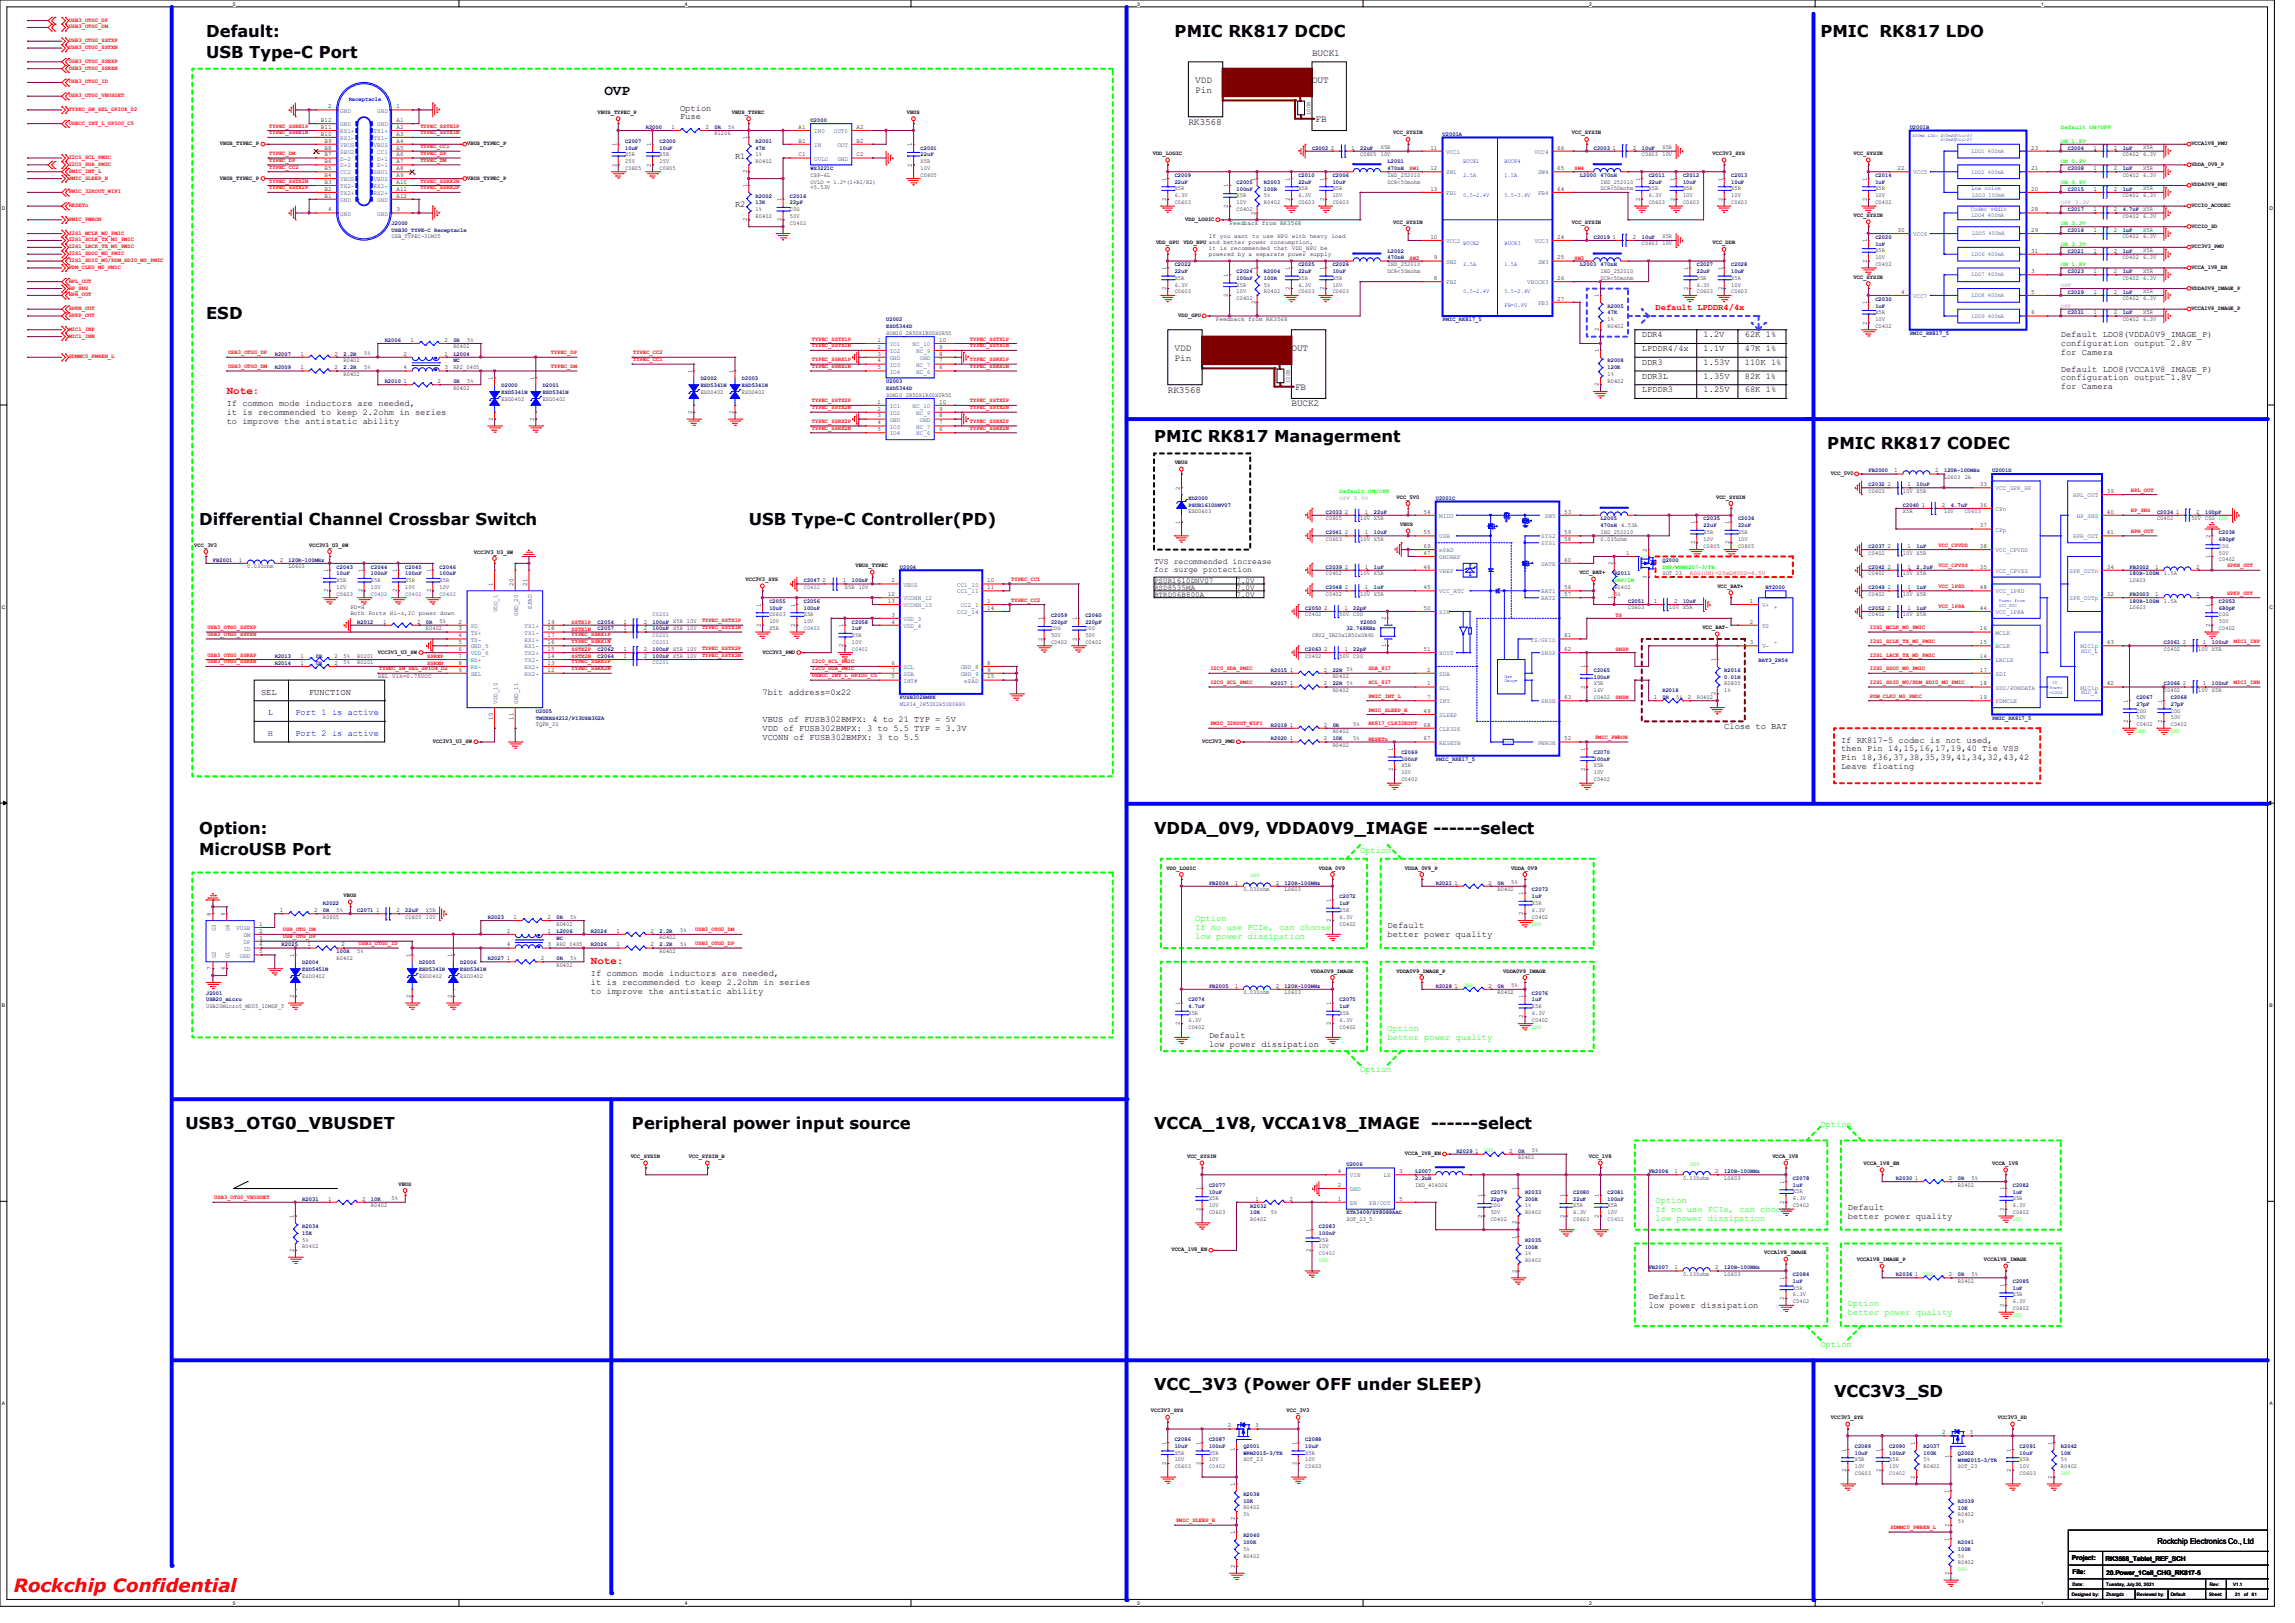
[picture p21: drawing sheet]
<svg xmlns="http://www.w3.org/2000/svg" width="297mm" height="210mm" viewBox="0 0 297 210" stroke-linecap="round" stroke-linejoin="round" font-family="sans-serif">
<defs><g id="words">
<text font-size="2.4" fill="#f00" x="1.8" y="206">Rockchip Confidential</text>
<g font-size="2.1">
<text x="26.7" y="4.8">Default:</text>
<text x="152" y="4.8">PMIC RK817 DCDC</text>
<text x="235.6" y="4.8">PMIC RK817 LDO</text>
<text x="26.7" y="7.5">USB Type-C Port</text>
<text x="26.7" y="41.2">ESD</text>
<text x="149.4" y="57.2">PMIC RK817 Managerment</text>
<text x="236.5" y="58.1">PMIC RK817 CODEC</text>
<text x="25.8" y="67.9">Differential Channel Crossbar Switch</text>
<text x="96.9" y="67.9">USB Type-C Controller(PD)</text>
<text x="25.8" y="107.9">Option:</text>
<text x="149.4" y="107.9">VDDA_0V9, VDDA0V9_IMAGE ------select</text>
<text x="25.8" y="110.6">MicroUSB Port</text>
<text x="24" y="146.1">USB3_OTG0_VBUSDET</text>
<text x="81.8" y="146.1">Peripheral power input source</text>
<text x="149.4" y="146.1">VCCA_1V8, VCCA1V8_IMAGE ------select</text>
<text x="149.4" y="179.9">VCC_3V3 (Power OFF under SLEEP)</text>
<text x="237.4" y="180.8">VCC3V3_SD</text>
</g>
<text font-size="1.9" x="78.2" y="12.2">OVP</text>
<g font-size="1.4" fill="#f00">
<text x="29.3" y="50.9">Note:</text>
<text x="76.5" y="124.7">Note:</text>
</g>
<g font-size="1.2">
<text x="154.7" y="10.8">VDD</text>
<text x="169.8" y="7.2">BUCK1</text>
<text x="169.8" y="10.8">OUT</text>
<text x="153.8" y="16.1">RK3568</text>
<text x="154.7" y="12">Pin</text>
<text x="170.3" y="15.8">FB</text>
<text x="152" y="45.5">VDD</text>
<text x="152" y="46.7">Pin</text>
<text x="167.1" y="45.5">OUT</text>
<text x="151.1" y="50.8">RK3568</text>
<text x="167.1" y="52.6">BUCK2</text>
<text x="167.6" y="50.5">FB</text>
</g>
<g font-size="1.1">
<text x="88" y="14.3">Option</text>
<text x="88" y="15.5">Fuse</text>
<text x="95.1" y="20.5">R1</text>
<text x="95.1" y="26.8">R2</text>
<text x="212.5" y="45.4">LPDDR4/4x</text>
<text x="212.5" y="47.2">DDR3</text>
<text x="212.5" y="43.6">DDR4</text>
<text x="220.5" y="45.4">1.1V</text>
<text x="220.5" y="43.6">1.2V</text>
<text x="220.5" y="47.2">1.53V</text>
<text x="225.8" y="45.4">47K 1%</text>
<text x="225.8" y="43.6">62K 1%</text>
<text x="225.8" y="47.2">110K 1%</text>
<text x="266.7" y="43.6">Default LDO8(VDDA0V9_IMAGE_P)</text>
<text x="266.7" y="44.8">configuration output 2.8V</text>
<text x="266.7" y="45.9">for Camera</text>
<text x="29.3" y="52.5">If common mode inductors are needed,</text>
<text x="29.3" y="53.7">it is recommended to keep 2.2ohm in series</text>
<text x="212.5" y="50.8">LPDDR3</text>
<text x="212.5" y="49">DDR3L</text>
<text x="220.5" y="50.8">1.25V</text>
<text x="220.5" y="49">1.35V</text>
<text x="225.8" y="49">82K 1%</text>
<text x="225.8" y="50.8">68K 1%</text>
<text x="266.7" y="48.1">Default LDO8(VCCA1V8_IMAGE_P)</text>
<text x="266.7" y="49.2">configuration output 1.8V</text>
<text x="266.7" y="50.4">for Camera</text>
<text x="29.3" y="54.8">to improve the antistatic ability</text>
<text x="149.4" y="72.9">TVS recommended increase</text>
<text x="149.4" y="74">for surge protection</text>
<text x="33.8" y="89.9">SEL</text>
<text x="40" y="89.9">FUNCTION</text>
<text x="98.7" y="89.9">7bit address=0x22</text>
<text x="98.7" y="93.4">VBUS of FUSB302BMPX: 4 to 21 TYP = 5V</text>
<text x="98.7" y="94.6">VDD of FUSB302BMPX: 3 to 5.5 TYP = 3.3V</text>
<text x="98.7" y="95.7">VCONN of FUSB302BMPX: 3 to 5.5</text>
<text x="223.1" y="94.3">Close to BAT</text>
<text x="238.3" y="96.1">If RK817-5 codec is not used,</text>
<text x="238.3" y="97.2">then Pin 14,15,16,17,19,40 Tie VSS</text>
<text x="238.3" y="98.4">Pin 18,36,37,38,35,39,41,34,32,43,42</text>
<text x="238.3" y="99.5">Leave floating</text>
<text x="179.6" y="120.1">Default</text>
<text x="179.6" y="121.2">better power quality</text>
<text x="76.5" y="126.3">If common mode inductors are needed,</text>
<text x="76.5" y="127.5">it is recommended to keep 2.2ohm in series</text>
<text x="76.5" y="128.6">to improve the antistatic ability</text>
<text x="156.5" y="134.3">Default</text>
<text x="156.5" y="135.5">low power dissipation</text>
<text x="239.1" y="156.6">Default</text>
<text x="239.1" y="157.7">better power quality</text>
<text x="213.4" y="168.1">Default</text>
<text x="213.4" y="169.3">low power dissipation</text>
<text x="279.2" y="199.9">Rockchip Electronics Co., Ltd</text>
</g>
<text font-size="1.1" fill="#f00" x="214.2" y="40.1">Default LPDDR4/4x</text>
<g font-size="1.1" fill="#00f">
<text x="34.7" y="92.5">L</text>
<text x="34.7" y="95.2">H</text>
<text x="38.2" y="92.5">Port 1 is active</text>
<text x="38.2" y="95.2">Port 2 is active</text>
</g>
<g font-size="1.1" fill="#0f0">
<text x="176" y="110.3">Option</text>
<text x="154.7" y="119.2">Option</text>
<text x="154.7" y="120.4">If no use PCIe, can choose</text>
<text x="154.7" y="121.5">low power dissipation</text>
<text x="179.6" y="133.4">Option</text>
<text x="179.6" y="134.6">better power quality</text>
<text x="176" y="138.8">Option</text>
<text x="235.6" y="145.9">Option</text>
<text x="214.3" y="155.7">Option</text>
<text x="214.3" y="156.8">If no use PCIe, can choose</text>
<text x="214.3" y="158">low power dissipation</text>
<text x="239.1" y="169">Option</text>
<text x="239.1" y="170.1">better power quality</text>
<text x="235.6" y="174.3">Option</text>
</g>
<g font-size="1">
<text x="149.4" y="75.5">PSUR1610DNV07</text>
<text x="149.4" y="76.4">RSD8535MA</text>
<text x="149.4" y="77.3">BTRD06B800A</text>
<text x="160" y="75.5">7.0V</text>
<text x="160" y="76.4">7.0V</text>
<text x="160" y="77.3">7.0V</text>
</g>
<g font-size=".8" fill="#f00">
<text x="8.9" y="2.8">USB3_OTG0_DP</text>
<text x="8.9" y="3.7">USB3_OTG0_DM</text>
<text x="8.9" y="5.5">USB3_OTG0_SSTXP</text>
<text x="8.9" y="6.4">USB3_OTG0_SSTXN</text>
<text x="8.9" y="8.1">USB3_OTG0_SSRXP</text>
<text x="8.9" y="9">USB3_OTG0_SSRXN</text>
<text x="8.9" y="10.8">USB3_OTG0_ID</text>
<text x="8.9" y="14.4">TYPEC_SW_SEL_GPIO4_D2</text>
<text x="8.9" y="12.6">USB3_OTG0_VBUSDET</text>
<text x="8.9" y="16.1">USBCC_INT_L_GPIO0_C5</text>
<text x="34.8" y="16.5">TYPEC_SSRX1P</text>
<text x="34.8" y="17.4">TYPEC_SSRX1N</text>
<text x="54.4" y="16.5">TYPEC_SSTX1P</text>
<text x="54.4" y="17.4">TYPEC_SSTX1N</text>
<text x="8.9" y="22.4">PMIC_INT_L</text>
<text x="8.9" y="23.2">PMIC_SLEEP_H</text>
<text x="8.9" y="21.5">I2C0_SDA_PMIC</text>
<text x="8.9" y="20.6">I2C0_SCL_PMIC</text>
<text x="34.8" y="21">TYPEC_DP</text>
<text x="34.8" y="20.1">TYPEC_DM</text>
<text x="34.8" y="23.6">TYPEC_SSTX2N</text>
<text x="34.8" y="21.8">TYPEC_CC2</text>
<text x="54.4" y="20.1">TYPEC_DP</text>
<text x="54.4" y="21">TYPEC_DM</text>
<text x="54.4" y="23.6">TYPEC_SSRX2N</text>
<text x="54.4" y="19.2">TYPEC_CC1</text>
<text x="182.4" y="22.1">SW1</text>
<text x="203.8" y="22.1">SW4</text>
<text x="8.9" y="28.6">PMIC_PWRON</text>
<text x="8.9" y="26.8">RESETn</text>
<text x="8.9" y="25">PMIC_32KOUT_WIFI</text>
<text x="34.8" y="24.5">TYPEC_SSTX2P</text>
<text x="54.4" y="24.5">TYPEC_SSRX2P</text>
<text x="8.9" y="33">I2S1_SDO0_M0_PMIC</text>
<text x="8.9" y="30.4">I2S1_MCLK_M0_PMIC</text>
<text x="8.9" y="31.2">I2S1_SCLK_TX_M0_PMIC</text>
<text x="8.9" y="32.1">I2S1_LRCK_TX_M0_PMIC</text>
<text x="8.9" y="34.8">PDM_CLK0_M0_PMIC</text>
<text x="8.9" y="33.9">I2S1_SDI0_M0/PDM_SDI0_M0_PMIC</text>
<text x="182.4" y="33.6">SW2</text>
<text x="203.8" y="33.6">SW3</text>
<text x="8.9" y="40.1">SPKN_OUT</text>
<text x="8.9" y="41">SPKP_OUT</text>
<text x="8.9" y="36.6">HPL_OUT</text>
<text x="8.9" y="38.4">HPR_OUT</text>
<text x="8.9" y="37.5">HP_SNS</text>
<text x="8.9" y="46.4">SDMMC0_PWREN_L</text>
<text x="8.9" y="43.7">MIC1_INN</text>
<text x="8.9" y="42.8">MIC1_INP</text>
<text x="29.5" y="45.8">USB3_OTG0_DP</text>
<text x="29.5" y="47.6">USB3_OTG0_DM</text>
<text x="71.3" y="47.6">TYPEC_DM</text>
<text x="71.3" y="45.8">TYPEC_DP</text>
<text x="82" y="45.8">TYPEC_CC2</text>
<text x="82" y="46.7">TYPEC_CC1</text>
<text x="105.1" y="44.1">TYPEC_SSTX1P</text>
<text x="105.1" y="45">TYPEC_SSTX1N</text>
<text x="105.1" y="46.7">TYPEC_SSRX1P</text>
<text x="105.1" y="47.6">TYPEC_SSRX1N</text>
<text x="125.5" y="44.1">TYPEC_SSTX1P</text>
<text x="125.5" y="45">TYPEC_SSTX1N</text>
<text x="125.5" y="46.7">TYPEC_SSRX1P</text>
<text x="125.5" y="47.6">TYPEC_SSRX1N</text>
<text x="105.1" y="52.1">TYPEC_SSTX2P</text>
<text x="105.1" y="53">TYPEC_SSTX2N</text>
<text x="125.5" y="52.1">TYPEC_SSTX2P</text>
<text x="125.5" y="53">TYPEC_SSTX2N</text>
<text x="105.1" y="54.7">TYPEC_SSRX2P</text>
<text x="105.1" y="55.6">TYPEC_SSRX2N</text>
<text x="125.5" y="54.7">TYPEC_SSRX2P</text>
<text x="125.5" y="55.6">TYPEC_SSRX2N</text>
<text x="275.8" y="63.6">HPL_OUT</text>
<text x="250.9" y="70.7">VCC_CPVDD</text>
<text x="275.8" y="69">HPR_OUT</text>
<text x="275.8" y="66.3">HP_SNS</text>
<text x="130.9" y="75.2">TYPEC_CC1</text>
<text x="130.9" y="77.9">TYPEC_CC2</text>
<text x="218.7" y="74.4">RDS(ON)=25mΩ@VGS=4.5V</text>
<text x="250.9" y="76.1">VCC_1P8D</text>
<text x="250.9" y="73.4">VCC_CPVSS</text>
<text x="288.2" y="73.4">SPKN_OUT</text>
<text x="288.2" y="77">SPKP_OUT</text>
<text x="26.8" y="82.3">USB3_OTG0_SSTXN</text>
<text x="26.8" y="81.4">USB3_OTG0_SSTXP</text>
<text x="74" y="80.7">SSTX1P</text>
<text x="74" y="81.6">SSTX1N</text>
<text x="74" y="82.3">TYPEC_SSRX1P</text>
<text x="74" y="83.2">TYPEC_SSRX1N</text>
<text x="90.9" y="81.4">TYPEC_SSTX1N</text>
<text x="90.9" y="80.5">TYPEC_SSTX1P</text>
<text x="209.1" y="79.8">TS</text>
<text x="242" y="81.4">I2S1_MCLK_M0_PMIC</text>
<text x="242" y="83.2">I2S1_SCLK_TX_M0_PMIC</text>
<text x="250.9" y="78.7">VCC_1P8A</text>
<text x="289.1" y="83.2">MIC1_INP</text>
<text x="26.8" y="85">USB3_OTG0_SSRXP</text>
<text x="26.8" y="85.9">USB3_OTG0_SSRXN</text>
<text x="49.1" y="86.7">TYPEC_SW_SEL_GPIO4_D2</text>
<text x="55.3" y="85.2">SSRXP</text>
<text x="55.3" y="86.1">SSRXN</text>
<text x="74" y="84.3">SSTX2P</text>
<text x="74" y="85.2">SSTX2N</text>
<text x="74" y="85.9">TYPEC_SSRX2P</text>
<text x="74" y="86.7">TYPEC_SSRX2N</text>
<text x="90.9" y="84.1">TYPEC_SSTX2P</text>
<text x="90.9" y="85">TYPEC_SSTX2N</text>
<text x="105.1" y="85.9">I2C0_SCL_PMIC</text>
<text x="105.1" y="86.7">I2C0_SDA_PMIC</text>
<text x="105.1" y="87.6">USBCC_INT_L_GPIO0_C5</text>
<text x="156.6" y="86.7">I2C0_SDA_PMIC</text>
<text x="156.6" y="88.5">I2C0_SCL_PMIC</text>
<text x="177.1" y="86.7">SDA_817</text>
<text x="177.1" y="88.5">SCL_817</text>
<text x="209.1" y="84.3">SNSP</text>
<text x="242" y="85">I2S1_LRCK_TX_M0_PMIC</text>
<text x="242" y="86.7">I2S1_SDO0_M0_PMIC</text>
<text x="242" y="88.5">I2S1_SDI0_M0/PDM_SDI0_M0_PMIC</text>
<text x="289.1" y="88.5">MIC1_INN</text>
<text x="156.6" y="93.9">PMIC_32KOUT_WIFI</text>
<text x="177.1" y="93.9">RK817_CLK32KOUT</text>
<text x="177.1" y="90.3">PMIC_INT_L</text>
<text x="177.1" y="92.1">PMIC_SLEEP_H</text>
<text x="177.1" y="95.8">RESETn</text>
<text x="206.4" y="95.6">PMIC_PWRON</text>
<text x="209.1" y="90.5">SNSN</text>
<text x="242" y="90.3">PDM_CLK0_M0_PMIC</text>
<text x="36.6" y="120.5">USB_OTG_DM</text>
<text x="36.6" y="121.4">USB_OTG_DP</text>
<text x="46.4" y="122.3">USB3_OTG0_ID</text>
<text x="90" y="122.3">USB3_OTG0_DP</text>
<text x="90" y="120.5">USB3_OTG0_DM</text>
<text x="27.7" y="155.2">USB3_OTG0_VBUSDET</text>
<text x="152.2" y="197">PMIC_SLEEP_H</text>
<text x="244.7" y="197.9">SDMMC0_PWREN_L</text>
</g>
<g font-size=".8">
<text x="41.5" y="15.8">B12</text>
<text x="41.5" y="16.7">B11</text>
<text x="41.5" y="17.6">B10</text>
<text x="42.5" y="14">2</text>
<text x="51.3" y="14">1</text>
<text x="51.3" y="15.8">A1</text>
<text x="51.3" y="16.7">A2</text>
<text x="51.3" y="17.6">A3</text>
<text x="77.3" y="14.7">VBUS_TYPEC_P</text>
<text x="86.9" y="16.7">1</text>
<text x="91.3" y="16.7">2</text>
<text x="92.5" y="17.5">R1206</text>
<text x="94.2" y="16.6">5%</text>
<text x="94.7" y="14.7">VBUS_TYPEC</text>
<text x="103.3" y="16.7">A1</text>
<text x="110.9" y="16.7">A2</text>
<text x="117.4" y="14.7">VBUS</text>
<text x="169.6" y="14.9" transform="rotate(-90 169.6 14.9)">100R</text>
<text x="180.3" y="17.4">VCC_SYSIN</text>
<text x="203.4" y="17.4">VCC_SYSIN</text>
<text x="28.4" y="23.2">VBUS_TYPEC_P</text>
<text x="28.4" y="18.8">VBUS_TYPEC_P</text>
<text x="42" y="18.5">B9</text>
<text x="42" y="19.3">B8</text>
<text x="42" y="20.2">B7</text>
<text x="42" y="21.1">B6</text>
<text x="42" y="22">B5</text>
<text x="42" y="22.9">B4</text>
<text x="42" y="23.8">B3</text>
<text x="51.3" y="18.5">A4</text>
<text x="51.3" y="19.3">A5</text>
<text x="51.3" y="20.2">A6</text>
<text x="51.3" y="21.1">A7</text>
<text x="51.3" y="22">A8</text>
<text x="51.3" y="22.9">A9</text>
<text x="51.3" y="23.8">A10</text>
<text x="60.5" y="23.2">VBUS_TYPEC_P</text>
<text x="60.5" y="18.8">VBUS_TYPEC_P</text>
<text x="79.8" y="21.5" transform="rotate(-90 79.8 21.5)">2</text>
<text x="79.8" y="18.9" transform="rotate(-90 79.8 18.9)">1</text>
<text x="80.9" y="22">C0805</text>
<text x="80.9" y="20.2">X5R</text>
<text x="80.9" y="21.1">25V</text>
<text x="84.2" y="21.5" transform="rotate(-90 84.2 21.5)">2</text>
<text x="84.2" y="18.9" transform="rotate(-90 84.2 18.9)">1</text>
<text x="85.3" y="22">C0805</text>
<text x="85.3" y="20.2">X5R</text>
<text x="85.3" y="21.1">25V</text>
<text x="96.7" y="22.4" transform="rotate(-90 96.7 22.4)">2</text>
<text x="96.7" y="18" transform="rotate(-90 96.7 18)">1</text>
<text x="97.8" y="21.1">R0402</text>
<text x="97.8" y="20.2">1%</text>
<text x="103.3" y="18.5">B1</text>
<text x="103.3" y="20.2">C1</text>
<text x="104.9" y="23.7">OVLO = 1.2*(1+R1/R2)</text>
<text x="104.9" y="22.9">CSP-6L</text>
<text x="110.9" y="20.2">C2</text>
<text x="110.9" y="18.5">B2</text>
<text x="118" y="21.5" transform="rotate(-90 118 21.5)">2</text>
<text x="118" y="18.9" transform="rotate(-90 118 18.9)">1</text>
<text x="119.1" y="22.9">C0805</text>
<text x="119.1" y="21.1">X5R</text>
<text x="119.1" y="22">10V</text>
<text x="149.2" y="20.1">VDD_LOGIC</text>
<text x="150.9" y="23.4" transform="rotate(-90 150.9 23.4)">1</text>
<text x="162.5" y="23.4" transform="rotate(-90 162.5 23.4)">1</text>
<text x="166.9" y="23.4" transform="rotate(-90 166.9 23.4)">1</text>
<text x="171.4" y="23.4" transform="rotate(-90 171.4 23.4)">1</text>
<text x="172.2" y="19.3">2</text>
<text x="174.9" y="19.3">1</text>
<text x="176" y="20.2">C0805</text>
<text x="178.7" y="19.3">X5R</text>
<text x="178.7" y="20.2">10V</text>
<text x="179.6" y="22.9">IND_252010</text>
<text x="179.6" y="23.7">DCR&lt;50mohm</text>
<text x="185.1" y="19.3">11</text>
<text x="185.1" y="22">12</text>
<text x="201.5" y="19.3">66</text>
<text x="201.5" y="22">65</text>
<text x="207.1" y="23.7">IND_252010</text>
<text x="208.7" y="19.3">1</text>
<text x="211.3" y="19.3">2</text>
<text x="212.3" y="23.4" transform="rotate(-90 212.3 23.4)">1</text>
<text x="212.5" y="20.2">C0603</text>
<text x="215.1" y="19.3">X5R</text>
<text x="215.1" y="20.2">10V</text>
<text x="216.7" y="23.4" transform="rotate(-90 216.7 23.4)">1</text>
<text x="221.6" y="20.1">VCC3V3_SYS</text>
<text x="222.9" y="23.4" transform="rotate(-90 222.9 23.4)">1</text>
<text x="239.9" y="20.1">VCC_SYSIN</text>
<text x="241.6" y="23.4" transform="rotate(-90 241.6 23.4)">1</text>
<text x="245.6" y="22">22</text>
<text x="262.9" y="19.3">23</text>
<text x="262.9" y="22">21</text>
<text x="270.9" y="22">1</text>
<text x="270.9" y="19.3">1</text>
<text x="273.5" y="22">2</text>
<text x="273.5" y="19.3">2</text>
<text x="274.7" y="22.9">C0402</text>
<text x="274.7" y="20.2">C0402</text>
<text x="277.4" y="22">X5R</text>
<text x="277.4" y="22.9">6.3V</text>
<text x="277.4" y="19.3">X5R</text>
<text x="277.4" y="20.2">6.3V</text>
<text x="283.6" y="18.8">VCCA1V8_PMU</text>
<text x="283.6" y="21.5">VDDA_0V9_P</text>
<text x="42" y="24.7">B2</text>
<text x="42" y="25.6">B1</text>
<text x="42.5" y="27.3">4</text>
<text x="51.3" y="27.3">3</text>
<text x="51.3" y="24.7">A11</text>
<text x="51.3" y="25.6">A12</text>
<text x="96.7" y="28.7" transform="rotate(-90 96.7 28.7)">2</text>
<text x="96.7" y="24.3" transform="rotate(-90 96.7 24.3)">1</text>
<text x="97.8" y="28.2">R0402</text>
<text x="97.8" y="27.3">1%</text>
<text x="101.1" y="28.7" transform="rotate(-90 101.1 28.7)">2</text>
<text x="101.1" y="26" transform="rotate(-90 101.1 26)">1</text>
<text x="102.2" y="29.1">C0402</text>
<text x="102.2" y="27.3">C0G</text>
<text x="102.2" y="28.2">50V</text>
<text x="104.9" y="24.5">≈5.53V</text>
<text x="150.9" y="26" transform="rotate(-90 150.9 26)">2</text>
<text x="152" y="26.4">C0603</text>
<text x="152" y="24.6">X5R</text>
<text x="152" y="25.5">6.3V</text>
<text x="153.4" y="28.6">VDD_LOGIC</text>
<text x="158.9" y="26.9" transform="rotate(-90 158.9 26.9)">2</text>
<text x="158.9" y="24.3" transform="rotate(-90 158.9 24.3)">1</text>
<text x="159.1" y="29.1">Feedback from RK3568</text>
<text x="160" y="27.3">C0402</text>
<text x="160" y="25.5">X5R</text>
<text x="160" y="26.4">10V</text>
<text x="162.5" y="27.8" transform="rotate(-90 162.5 27.8)">2</text>
<text x="163.6" y="26.4">R0402</text>
<text x="163.6" y="25.5">5%</text>
<text x="166.9" y="26" transform="rotate(-90 166.9 26)">2</text>
<text x="168" y="26.4">C0603</text>
<text x="168" y="24.6">X5R</text>
<text x="168" y="25.5">6.3V</text>
<text x="171.4" y="26" transform="rotate(-90 171.4 26)">2</text>
<text x="172.5" y="26.4">C0603</text>
<text x="172.5" y="24.6">X5R</text>
<text x="172.5" y="25.5">10V</text>
<text x="180.3" y="29">VCC_SYSIN</text>
<text x="185.1" y="24.7">13</text>
<text x="201.5" y="24.7">64</text>
<text x="203.4" y="29">VCC_SYSIN</text>
<text x="207.1" y="24.6">DCR&lt;50mohm</text>
<text x="212.3" y="26" transform="rotate(-90 212.3 26)">2</text>
<text x="213.4" y="26.4">C0603</text>
<text x="213.4" y="24.6">X5R</text>
<text x="213.4" y="25.5">6.3V</text>
<text x="216.7" y="26" transform="rotate(-90 216.7 26)">2</text>
<text x="217.8" y="26.4">C0603</text>
<text x="217.8" y="24.6">X5R</text>
<text x="217.8" y="25.5">10V</text>
<text x="222.9" y="26" transform="rotate(-90 222.9 26)">2</text>
<text x="224" y="26.4">C0603</text>
<text x="224" y="24.6">X5R</text>
<text x="224" y="25.5">10V</text>
<text x="239.9" y="28.1">VCC_SYSIN</text>
<text x="241.6" y="26" transform="rotate(-90 241.6 26)">2</text>
<text x="242.7" y="26.4">C0402</text>
<text x="242.7" y="24.6">X5R</text>
<text x="242.7" y="25.5">10V</text>
<text x="262.9" y="24.7">20</text>
<text x="262.9" y="27.3">28</text>
<text x="270.9" y="24.7">1</text>
<text x="270.9" y="27.3">1</text>
<text x="273.5" y="24.7">2</text>
<text x="273.5" y="27.3">2</text>
<text x="274.7" y="25.5">C0402</text>
<text x="274.7" y="28.2">C0402</text>
<text x="277.4" y="24.6">X5R</text>
<text x="277.4" y="25.5">6.3V</text>
<text x="277.4" y="27.3">X5R</text>
<text x="277.4" y="28.2">6.3V</text>
<text x="277.4" y="30">X5R</text>
<text x="283.6" y="24.1">VDDA0V9_PMU</text>
<text x="283.6" y="26.8">VCCIO_ACODEC</text>
<text x="283.6" y="29.5">VCCIO_SD</text>
<text x="50.7" y="30.9">USB_TYPEC-31M05</text>
<text x="149.6" y="31.6">VDD_GPU</text>
<text x="150.9" y="34.9" transform="rotate(-90 150.9 34.9)">1</text>
<text x="153.2" y="31.6">VDD_NPU and better power consumption,</text>
<text x="156.5" y="30.9">If you want to use NPU with heavy load</text>
<text x="156.5" y="32.4">it is recommended that VDD_NPU be</text>
<text x="156.5" y="33.1">powered by a separate power supply</text>
<text x="158.9" y="35.8" transform="rotate(-90 158.9 35.8)">1</text>
<text x="162.5" y="34.9" transform="rotate(-90 162.5 34.9)">1</text>
<text x="166.9" y="34.9" transform="rotate(-90 166.9 34.9)">1</text>
<text x="171.4" y="34.9" transform="rotate(-90 171.4 34.9)">1</text>
<text x="179.6" y="34.4">IND_252010</text>
<text x="179.6" y="35.3">DCR&lt;50mohm</text>
<text x="185.1" y="30.9">10</text>
<text x="185.6" y="33.6">9</text>
<text x="201.5" y="30.9">24</text>
<text x="201.5" y="33.6">25</text>
<text x="207.1" y="35.3">IND_252010</text>
<text x="208.7" y="30.9">1</text>
<text x="211.3" y="30.9">2</text>
<text x="212.5" y="31.7">C0603</text>
<text x="215.1" y="30.9">X5R</text>
<text x="215.1" y="31.7">10V</text>
<text x="218.5" y="34.9" transform="rotate(-90 218.5 34.9)">1</text>
<text x="221.6" y="31.6">VCC_DDR</text>
<text x="222.9" y="34.9" transform="rotate(-90 222.9 34.9)">1</text>
<text x="241.6" y="34" transform="rotate(-90 241.6 34)">2</text>
<text x="241.6" y="31.4" transform="rotate(-90 241.6 31.4)">1</text>
<text x="242.7" y="34.4">C0402</text>
<text x="242.7" y="32.6">X5R</text>
<text x="242.7" y="33.5">10V</text>
<text x="245.6" y="30">30</text>
<text x="262.9" y="30">29</text>
<text x="262.9" y="32.7">31</text>
<text x="262.9" y="35.3">3</text>
<text x="270.9" y="32.7">1</text>
<text x="270.9" y="35.3">1</text>
<text x="270.9" y="30">1</text>
<text x="273.5" y="32.7">2</text>
<text x="273.5" y="35.3">2</text>
<text x="273.5" y="30">2</text>
<text x="274.7" y="33.5">C0402</text>
<text x="274.7" y="30.9">C0402</text>
<text x="277.4" y="32.6">X5R</text>
<text x="277.4" y="33.5">6.3V</text>
<text x="277.4" y="35.3">X5R</text>
<text x="277.4" y="30.9">6.3V</text>
<text x="283.6" y="32.1">VCC3V3_PMU</text>
<text x="283.6" y="34.8">VCCA_1V8_EN</text>
<text x="150.9" y="37.5" transform="rotate(-90 150.9 37.5)">2</text>
<text x="152" y="38">C0603</text>
<text x="152" y="36.2">X5R</text>
<text x="152" y="37.1">6.3V</text>
<text x="152.5" y="41">VDD_GPU</text>
<text x="157.4" y="41.5">Feedback from RK3568</text>
<text x="158.9" y="38.4" transform="rotate(-90 158.9 38.4)">2</text>
<text x="160" y="38.9">C0402</text>
<text x="160" y="37.1">X5R</text>
<text x="160" y="38">10V</text>
<text x="162.5" y="39.3" transform="rotate(-90 162.5 39.3)">2</text>
<text x="163.6" y="38">R0402</text>
<text x="163.6" y="37.1">5%</text>
<text x="166.9" y="37.5" transform="rotate(-90 166.9 37.5)">2</text>
<text x="168" y="38">C0603</text>
<text x="168" y="36.2">X5R</text>
<text x="168" y="37.1">6.3V</text>
<text x="171.4" y="37.5" transform="rotate(-90 171.4 37.5)">2</text>
<text x="172.5" y="38">C0603</text>
<text x="172.5" y="36.2">X5R</text>
<text x="172.5" y="37.1">10V</text>
<text x="185.6" y="36.2">8</text>
<text x="201.5" y="36.2">26</text>
<text x="201.5" y="38.9">27</text>
<text x="206.9" y="38.5" transform="rotate(-90 206.9 38.5)">1</text>
<text x="207.1" y="36.2">DCR&lt;50mohm</text>
<text x="208" y="41.5">1%</text>
<text x="218.5" y="37.5" transform="rotate(-90 218.5 37.5)">2</text>
<text x="219.6" y="38">C0603</text>
<text x="219.6" y="36.2">X5R</text>
<text x="219.6" y="37.1">6.3V</text>
<text x="222.9" y="37.5" transform="rotate(-90 222.9 37.5)">2</text>
<text x="224" y="38">C0603</text>
<text x="224" y="36.2">X5R</text>
<text x="224" y="37.1">10V</text>
<text x="239.9" y="36.1">VCC_SYSIN</text>
<text x="241.6" y="42" transform="rotate(-90 241.6 42)">2</text>
<text x="241.6" y="39.4" transform="rotate(-90 241.6 39.4)">1</text>
<text x="242.7" y="40.6">X5R</text>
<text x="242.7" y="41.5">10V</text>
<text x="246" y="38">4</text>
<text x="262.9" y="38">5</text>
<text x="262.9" y="40.7">6</text>
<text x="270.9" y="38">1</text>
<text x="270.9" y="40.7">1</text>
<text x="273.5" y="38">2</text>
<text x="273.5" y="40.7">2</text>
<text x="274.7" y="38.9">C0402</text>
<text x="274.7" y="36.2">C0402</text>
<text x="274.7" y="41.5">C0402</text>
<text x="277.4" y="38">X5R</text>
<text x="277.4" y="38.9">6.3V</text>
<text x="277.4" y="36.2">6.3V</text>
<text x="277.4" y="40.6">X5R</text>
<text x="277.4" y="41.5">6.3V</text>
<text x="283.6" y="37.5">VDDA0V9_IMAGE_P</text>
<text x="283.6" y="40.1">VCCA1V8_IMAGE_P</text>
<text x="38.9" y="47.8">1</text>
<text x="38.9" y="46">1</text>
<text x="43.3" y="47.8">2</text>
<text x="43.3" y="46">2</text>
<text x="44.5" y="46.9">R0402</text>
<text x="47.1" y="47.8">5%</text>
<text x="47.1" y="46">5%</text>
<text x="52.2" y="46">2</text>
<text x="52.2" y="47.8">4</text>
<text x="53.1" y="44.2">1</text>
<text x="57.5" y="46">1</text>
<text x="57.5" y="47.8">3</text>
<text x="57.5" y="44.2">2</text>
<text x="58.7" y="47.8">RP2_0405</text>
<text x="58.7" y="45.1">R0402</text>
<text x="60.5" y="44.2">5%</text>
<text x="113.6" y="44.2">1</text>
<text x="113.6" y="45.1">2</text>
<text x="113.6" y="46.9">4</text>
<text x="113.6" y="47.8">5</text>
<text x="113.6" y="46">3</text>
<text x="114.7" y="43.3">SON10_2R50X1R00X0R50</text>
<text x="121.5" y="44.2">10</text>
<text x="121.5" y="45.1">9</text>
<text x="121.5" y="46.9">7</text>
<text x="121.5" y="47.8">6</text>
<text x="121.5" y="46">8</text>
<text x="206.9" y="45.6" transform="rotate(-90 206.9 45.6)">1</text>
<text x="206.9" y="42.9" transform="rotate(-90 206.9 42.9)">2</text>
<text x="208" y="42.4">R0402</text>
<text x="242.7" y="42.4">C0402</text>
<text x="44.5" y="48.6">R0402</text>
<text x="52.2" y="49.6">1</text>
<text x="56.6" y="49.6">2</text>
<text x="58.7" y="50.4">R0402</text>
<text x="60.5" y="49.5">5%</text>
<text x="63.8" y="49.1" transform="rotate(-90 63.8 49.1)">1</text>
<text x="64.9" y="51.9">ESD0402</text>
<text x="69.1" y="49.1" transform="rotate(-90 69.1 49.1)">1</text>
<text x="70.2" y="51.9">ESD0402</text>
<text x="89.6" y="53.5" transform="rotate(-90 89.6 53.5)">2</text>
<text x="89.6" y="48.3" transform="rotate(-90 89.6 48.3)">1</text>
<text x="90.7" y="51">ESD0402</text>
<text x="94.9" y="53.5" transform="rotate(-90 94.9 53.5)">2</text>
<text x="94.9" y="48.3" transform="rotate(-90 94.9 48.3)">1</text>
<text x="96" y="51">ESD0402</text>
<text x="113.6" y="52.2">1</text>
<text x="113.6" y="53.1">2</text>
<text x="114.7" y="51.3">SON10_2R50X1R00X0R50</text>
<text x="121.5" y="52.2">10</text>
<text x="121.5" y="53.1">9</text>
<text x="166.9" y="49.5" transform="rotate(-90 166.9 49.5)">100R</text>
<text x="206.9" y="50" transform="rotate(-90 206.9 50)">2</text>
<text x="208" y="49.5">R0402</text>
<text x="208" y="48.6">1%</text>
<text x="63.8" y="54.4" transform="rotate(-90 63.8 54.4)">2</text>
<text x="69.1" y="54.4" transform="rotate(-90 69.1 54.4)">2</text>
<text x="113.6" y="54.9">4</text>
<text x="113.6" y="55.8">5</text>
<text x="113.6" y="54">3</text>
<text x="121.5" y="54.9">7</text>
<text x="121.5" y="55.8">6</text>
<text x="121.5" y="54">8</text>
<text x="152" y="60.1">VBUS</text>
<text x="152.7" y="63.4" transform="rotate(-90 152.7 63.4)">2</text>
<text x="180.7" y="64.5">VCC_5V0</text>
<text x="222.1" y="64.5">VCC_SYSIN</text>
<text x="236.9" y="61.5">VCC_5V0</text>
<text x="241.8" y="63.8">C0603</text>
<text x="244.3" y="62.9">2</text>
<text x="245.1" y="61.1">1</text>
<text x="246.3" y="63.8">10V X5R</text>
<text x="246.9" y="62.9">1</text>
<text x="248.7" y="65.6">1</text>
<text x="250.4" y="61.1">2</text>
<text x="251.3" y="65.6">2</text>
<text x="251.6" y="62">L0603</text>
<text x="254.3" y="62">2A</text>
<text x="256.2" y="65.6">36</text>
<text x="256.2" y="62.9">33</text>
<text x="272.7" y="63.8">39</text>
<text x="25.1" y="70.7">VCC_3V3</text>
<text x="40" y="70.7">VCC3V3_U3_SW</text>
<text x="61.3" y="71.6">VCC3V3_U3_SW</text>
<text x="152.7" y="67.8" transform="rotate(-90 152.7 67.8)">1</text>
<text x="153.8" y="66.4">ESD0603</text>
<text x="171.6" y="70">C0603</text>
<text x="171.6" y="67.3">C0805</text>
<text x="174" y="69.1">2</text>
<text x="174" y="66.5">2</text>
<text x="176" y="70">10V X5R</text>
<text x="176" y="67.3">10V X5R</text>
<text x="176.6" y="69.1">1</text>
<text x="176.6" y="66.5">1</text>
<text x="181.2" y="68.1">VBUS</text>
<text x="184.2" y="69.1">55</text>
<text x="184.2" y="66.5">54</text>
<text x="184.2" y="71.8">47</text>
<text x="184.2" y="70.9">69</text>
<text x="202.4" y="66.5">53</text>
<text x="202.4" y="69.1">59</text>
<text x="202.4" y="70">58</text>
<text x="207.1" y="69.1">IND_252010</text>
<text x="207.1" y="70">0.035ohm</text>
<text x="209.8" y="68.2">4.53A</text>
<text x="210.5" y="71.8">1</text>
<text x="213.1" y="71.4" transform="rotate(-90 213.1 71.4)">2</text>
<text x="219.4" y="70.4" transform="rotate(-90 219.4 70.4)">2</text>
<text x="219.4" y="67.8" transform="rotate(-90 219.4 67.8)">1</text>
<text x="220.5" y="70.9">C0805</text>
<text x="220.5" y="69.1">X5R</text>
<text x="220.5" y="70">10V</text>
<text x="223.8" y="70.4" transform="rotate(-90 223.8 70.4)">2</text>
<text x="223.8" y="67.8" transform="rotate(-90 223.8 67.8)">1</text>
<text x="224.9" y="70.9">C0805</text>
<text x="224.9" y="69.1">X5R</text>
<text x="224.9" y="70">10V</text>
<text x="241.8" y="71.8">C0402</text>
<text x="244.3" y="70.9">2</text>
<text x="246.3" y="66.4">X5R</text>
<text x="246.3" y="71.8">10V X5R</text>
<text x="246.9" y="70.9">1</text>
<text x="251.6" y="66.4">10V</text>
<text x="256.2" y="70.9">38</text>
<text x="256.2" y="68.2">37</text>
<text x="272.7" y="69.1">41</text>
<text x="272.7" y="66.5">40</text>
<text x="279.2" y="67.3">C0402</text>
<text x="281.6" y="66.5">1</text>
<text x="283.6" y="67.3">50V C0G DNP</text>
<text x="284.2" y="66.5">2</text>
<text x="286" y="69.6" transform="rotate(-90 286 69.6)">2</text>
<text x="287.2" y="70.9">C0G</text>
<text x="287.2" y="71.8">50V</text>
<text x="30.9" y="72.7">1</text>
<text x="32" y="73.5">0.030ohm</text>
<text x="36.2" y="72.7">2</text>
<text x="37.3" y="73.5">L0603</text>
<text x="42.5" y="76.7" transform="rotate(-90 42.5 76.7)">2</text>
<text x="42.5" y="74" transform="rotate(-90 42.5 74)">1</text>
<text x="43.6" y="77.1">C0603</text>
<text x="43.6" y="75.3">X5R</text>
<text x="43.6" y="76.2">10V</text>
<text x="46.9" y="76.7" transform="rotate(-90 46.9 76.7)">2</text>
<text x="46.9" y="74" transform="rotate(-90 46.9 74)">1</text>
<text x="48" y="75.3">X5R</text>
<text x="48" y="76.2">10V</text>
<text x="51.3" y="76.7" transform="rotate(-90 51.3 76.7)">2</text>
<text x="51.3" y="74" transform="rotate(-90 51.3 74)">1</text>
<text x="52.5" y="75.3">X5R</text>
<text x="52.5" y="76.2">10V</text>
<text x="55.8" y="76.7" transform="rotate(-90 55.8 76.7)">2</text>
<text x="55.8" y="74" transform="rotate(-90 55.8 74)">1</text>
<text x="56.9" y="75.3">X5R</text>
<text x="56.9" y="76.2">10V</text>
<text x="63.8" y="75.8" transform="rotate(-90 63.8 75.8)">1</text>
<text x="66.5" y="75.8" transform="rotate(-90 66.5 75.8)">20</text>
<text x="68.2" y="75.8" transform="rotate(-90 68.2 75.8)">21</text>
<text x="96.5" y="75.2">VCC3V3_SYS</text>
<text x="106.5" y="75.4">2</text>
<text x="109.1" y="75.4">1</text>
<text x="109.4" y="76.2">X5R 10V</text>
<text x="110.7" y="73.4">VBUS_TYPEC</text>
<text x="114.9" y="77.1">12</text>
<text x="115.4" y="75.4">2</text>
<text x="127.8" y="75.4">10</text>
<text x="127.8" y="76.2">11</text>
<text x="171.6" y="77.1">C0402</text>
<text x="171.6" y="74.4">C0402</text>
<text x="174" y="76.2">2</text>
<text x="174" y="73.6">2</text>
<text x="176" y="77.1">10V X5R</text>
<text x="176" y="74.4">10V X5R</text>
<text x="176.6" y="76.2">1</text>
<text x="176.6" y="73.6">1</text>
<text x="184.2" y="73.6">46</text>
<text x="184.2" y="76.2">45</text>
<text x="202.4" y="72.7">60</text>
<text x="202.4" y="76.2">56</text>
<text x="202.4" y="77.1">57</text>
<text x="204.4" y="74.3">VCC_BAT+</text>
<text x="208.7" y="77.6" transform="rotate(-90 208.7 77.6)">1</text>
<text x="208.7" y="73.1" transform="rotate(-90 208.7 73.1)">2</text>
<text x="208.9" y="76.2">R0402</text>
<text x="208.9" y="77.1">5%</text>
<text x="213.1" y="74.9" transform="rotate(-90 213.1 74.9)">3</text>
<text x="215.1" y="74.4">SOT_23</text>
<text x="222.3" y="76.1">VCC_BAT+</text>
<text x="241.8" y="77.1">C0402</text>
<text x="241.8" y="74.4">C0402</text>
<text x="244.3" y="76.2">2</text>
<text x="244.3" y="73.6">2</text>
<text x="246.3" y="77.1">10V X5R</text>
<text x="246.3" y="74.4">10V X5R</text>
<text x="246.9" y="76.2">1</text>
<text x="246.9" y="73.6">1</text>
<text x="256.2" y="73.6">35</text>
<text x="256.2" y="76.2">48</text>
<text x="272.7" y="77.1">32</text>
<text x="272.7" y="73.6">34</text>
<text x="275.6" y="75.3">L0603</text>
<text x="278.9" y="73.6">1</text>
<text x="278.9" y="77.1">1</text>
<text x="280" y="74.4">1.5A</text>
<text x="280" y="78">1.5A</text>
<text x="284.2" y="73.6">2</text>
<text x="284.2" y="77.1">2</text>
<text x="286" y="72.2" transform="rotate(-90 286 72.2)">1</text>
<text x="287.2" y="72.6">C0402</text>
<text x="45.3" y="78.9">PD=H</text>
<text x="45.3" y="79.6">Both Ports Hi-z,IC power down</text>
<text x="49.6" y="80.7">1</text>
<text x="54" y="80.7">2</text>
<text x="55.1" y="81.5">R0402</text>
<text x="56.9" y="80.6">5%</text>
<text x="59.3" y="80.7">2</text>
<text x="59.3" y="81.6">3</text>
<text x="59.3" y="82.5">4</text>
<text x="59.3" y="83.4">5</text>
<text x="70.9" y="83.4">16</text>
<text x="70.9" y="82.5">17</text>
<text x="70.9" y="81.6">18</text>
<text x="70.9" y="80.7">19</text>
<text x="80.7" y="80.7">1</text>
<text x="80.7" y="81.6">1</text>
<text x="83.3" y="80.7">2</text>
<text x="83.3" y="81.6">2</text>
<text x="87.1" y="80.6">X5R 10V</text>
<text x="87.1" y="81.5">X5R 10V</text>
<text x="98.5" y="81.1" transform="rotate(-90 98.5 81.1)">2</text>
<text x="98.5" y="78.5" transform="rotate(-90 98.5 78.5)">1</text>
<text x="99.6" y="79.8">C0603</text>
<text x="99.6" y="81.5">X5R</text>
<text x="99.6" y="80.6">10V</text>
<text x="102.9" y="81.1" transform="rotate(-90 102.9 81.1)">2</text>
<text x="102.9" y="78.5" transform="rotate(-90 102.9 78.5)">1</text>
<text x="104" y="79.8">X5R</text>
<text x="104" y="80.6">10V</text>
<text x="109.1" y="83.8" transform="rotate(-90 109.1 83.8)">2</text>
<text x="109.1" y="81.1" transform="rotate(-90 109.1 81.1)">1</text>
<text x="110.2" y="82.4">X5R</text>
<text x="110.2" y="83.3">10V</text>
<text x="114.9" y="78">13</text>
<text x="115.4" y="79.8">3</text>
<text x="115.4" y="80.7">4</text>
<text x="127.8" y="78">1</text>
<text x="127.8" y="78.9">14</text>
<text x="134.9" y="82.9" transform="rotate(-90 134.9 82.9)">2</text>
<text x="134.9" y="80.3" transform="rotate(-90 134.9 80.3)">1</text>
<text x="136" y="83.3">C0402</text>
<text x="136" y="81.5">C0G</text>
<text x="136" y="82.4">50V</text>
<text x="139.4" y="82.9" transform="rotate(-90 139.4 82.9)">2</text>
<text x="139.4" y="80.3" transform="rotate(-90 139.4 80.3)">1</text>
<text x="140.5" y="83.3">C0402</text>
<text x="140.5" y="81.5">C0G</text>
<text x="140.5" y="82.4">50V</text>
<text x="168.9" y="79.8">C0402</text>
<text x="169.8" y="82.4">CRY2_3R20x1R50x0R90</text>
<text x="171.4" y="78.9">2</text>
<text x="173.4" y="79.8">50V C0G</text>
<text x="174" y="78.9">1</text>
<text x="179.4" y="83.8" transform="rotate(-90 179.4 83.8)">1</text>
<text x="179.4" y="80.3" transform="rotate(-90 179.4 80.3)">2</text>
<text x="184.2" y="78.9">50</text>
<text x="202.4" y="82.5">61</text>
<text x="210.7" y="78.9">C0603</text>
<text x="214" y="78">1</text>
<text x="216" y="78.9">10V X5R</text>
<text x="216.7" y="78">2</text>
<text x="220.3" y="81.4">VCC_BAT-</text>
<text x="226.5" y="78">1</text>
<text x="226.5" y="83.4">3</text>
<text x="226.5" y="80.7">2</text>
<text x="241.8" y="79.8">C0402</text>
<text x="244.3" y="78.9">2</text>
<text x="246.3" y="79.8">10V X5R</text>
<text x="246.9" y="78.9">1</text>
<text x="256.2" y="78.9">44</text>
<text x="256.2" y="81.6">16</text>
<text x="256.2" y="83.4">15</text>
<text x="272.7" y="83.4">43</text>
<text x="275.6" y="78.9">L0603</text>
<text x="282.5" y="83.4">2</text>
<text x="285.1" y="83.4">1</text>
<text x="286" y="81.1" transform="rotate(-90 286 81.1)">2</text>
<text x="286" y="78.5" transform="rotate(-90 286 78.5)">1</text>
<text x="287.2" y="81.5">C0402</text>
<text x="287.2" y="79.8">C0G</text>
<text x="287.2" y="80.6">50V</text>
<text x="38.9" y="86">1</text>
<text x="38.9" y="85.1">1</text>
<text x="43.3" y="86">2</text>
<text x="43.3" y="85.1">2</text>
<text x="44.5" y="86">5%</text>
<text x="44.5" y="85.1">5%</text>
<text x="46.2" y="86">R0201</text>
<text x="46.2" y="85.1">R0201</text>
<text x="48.9" y="87.8">SEL Vih=0.75VCC</text>
<text x="48.9" y="84.6">VCC3V3_U3_SW</text>
<text x="59.3" y="84.2">6</text>
<text x="59.3" y="85.1">7</text>
<text x="59.3" y="86">8</text>
<text x="59.3" y="86.9">9</text>
<text x="70.9" y="86.9">12</text>
<text x="70.9" y="86">13</text>
<text x="70.9" y="85.1">14</text>
<text x="70.9" y="84.2">15</text>
<text x="80.7" y="84.2">1</text>
<text x="80.7" y="85.1">1</text>
<text x="83.3" y="84.2">2</text>
<text x="83.3" y="85.1">2</text>
<text x="87.1" y="84.2">X5R 10V</text>
<text x="87.1" y="85.1">X5R 10V</text>
<text x="98.7" y="84.6">VCC3V3_PMU</text>
<text x="115.4" y="87.8">5</text>
<text x="115.4" y="86">6</text>
<text x="115.4" y="86.9">7</text>
<text x="127.8" y="86">8</text>
<text x="127.8" y="86.9">9</text>
<text x="127.8" y="87.8">15</text>
<text x="166.9" y="86.9">1</text>
<text x="166.9" y="88.7">1</text>
<text x="168.9" y="85.1">C0402</text>
<text x="171.3" y="86.9">2</text>
<text x="171.3" y="88.7">2</text>
<text x="171.4" y="84.2">2</text>
<text x="172.5" y="87.8">R0402</text>
<text x="172.5" y="89.5">R0402</text>
<text x="173.4" y="85.1">50V C0G</text>
<text x="174" y="84.2">1</text>
<text x="184.2" y="84.2">51</text>
<text x="184.7" y="86.9">2</text>
<text x="184.7" y="88.7">1</text>
<text x="202.4" y="84.2">62</text>
<text x="205.1" y="89.1" transform="rotate(-90 205.1 89.1)">2</text>
<text x="205.1" y="86.5" transform="rotate(-90 205.1 86.5)">1</text>
<text x="206.3" y="88.6">X5R</text>
<text x="206.3" y="89.5">16V</text>
<text x="222" y="90" transform="rotate(-90 222 90)">2</text>
<text x="222" y="85.6" transform="rotate(-90 222 85.6)">1</text>
<text x="223.1" y="88.6">R0805</text>
<text x="223.1" y="89.5">1%</text>
<text x="256.2" y="85.1">14</text>
<text x="256.2" y="86.9">17</text>
<text x="256.2" y="88.7">18</text>
<text x="272.7" y="88.7">42</text>
<text x="280" y="89.5">C0402</text>
<text x="280" y="84.2">C0402</text>
<text x="282.5" y="88.7">2</text>
<text x="284.5" y="89.5">10V X5R</text>
<text x="284.5" y="84.2">10V X5R</text>
<text x="285.1" y="88.7">1</text>
<text x="63.8" y="93.1" transform="rotate(-90 63.8 93.1)">10</text>
<text x="66.5" y="93.1" transform="rotate(-90 66.5 93.1)">11</text>
<text x="69.3" y="94">TQFN_20</text>
<text x="166.9" y="95.8">1</text>
<text x="166.9" y="94">1</text>
<text x="171.3" y="95.8">2</text>
<text x="171.3" y="94">2</text>
<text x="172.5" y="94.9">R0402</text>
<text x="175.1" y="95.8">5%</text>
<text x="175.1" y="94">5%</text>
<text x="184.2" y="92.2">49</text>
<text x="184.2" y="94">68</text>
<text x="184.2" y="95.8">67</text>
<text x="184.7" y="90.5">7</text>
<text x="202.4" y="90.5">63</text>
<text x="202.4" y="95.8">52</text>
<text x="206.3" y="90.4">C0402</text>
<text x="214" y="90.5">1</text>
<text x="216.9" y="90.4">5%</text>
<text x="218.4" y="90.5">2</text>
<text x="219.6" y="90.4">R0402</text>
<text x="256.2" y="90.5">19</text>
<text x="275.4" y="93.6" transform="rotate(-90 275.4 93.6)">2</text>
<text x="275.4" y="90.9" transform="rotate(-90 275.4 90.9)">1</text>
<text x="276.5" y="94">C0402</text>
<text x="276.5" y="92.2">C0G</text>
<text x="276.5" y="93.1">50V</text>
<text x="279.8" y="93.6" transform="rotate(-90 279.8 93.6)">2</text>
<text x="279.8" y="90.9" transform="rotate(-90 279.8 90.9)">1</text>
<text x="280.9" y="94">C0402</text>
<text x="280.9" y="92.2">C0G</text>
<text x="280.9" y="93.1">50V</text>
<text x="56" y="96.1">VCC3V3_U3_SW</text>
<text x="155.6" y="96.1">VCC3V3_PMU</text>
<text x="172.5" y="96.6">R0402</text>
<text x="180.2" y="99.8" transform="rotate(-90 180.2 99.8)">2</text>
<text x="180.2" y="97.2" transform="rotate(-90 180.2 97.2)">1</text>
<text x="181.4" y="101.1">C0402</text>
<text x="181.4" y="99.3">X5R</text>
<text x="181.4" y="100.2">10V</text>
<text x="205.1" y="99.8" transform="rotate(-90 205.1 99.8)">2</text>
<text x="205.1" y="97.2" transform="rotate(-90 205.1 97.2)">1</text>
<text x="206.3" y="101.1">C0402</text>
<text x="206.3" y="99.3">X5R</text>
<text x="206.3" y="100.2">10V</text>
<text x="151" y="112.5">VDD_LOGIC</text>
<text x="170.7" y="112.5">VDDA_0V9</text>
<text x="181.8" y="112.5">VDDA_0V9_P</text>
<text x="195.6" y="112.5">VDDA_0V9</text>
<text x="27.3" y="118.5" transform="rotate(-90 27.3 118.5)">8</text>
<text x="29.1" y="118.5" transform="rotate(-90 29.1 118.5)">9</text>
<text x="33.5" y="119.8">1</text>
<text x="36.2" y="118">1</text>
<text x="40.6" y="118">2</text>
<text x="41.8" y="118.9">R0805</text>
<text x="43.6" y="118">5%</text>
<text x="44.5" y="116.1">VBUS</text>
<text x="48.7" y="118">1</text>
<text x="51.3" y="118">2</text>
<text x="52.5" y="118.9">C0805</text>
<text x="55.1" y="118">X5R</text>
<text x="55.1" y="118.9">10V</text>
<text x="66.5" y="118.9">1</text>
<text x="70.9" y="118.9">2</text>
<text x="72" y="119.8">R0402</text>
<text x="73.8" y="118.9">5%</text>
<text x="159.8" y="114.5">1</text>
<text x="160.9" y="115.3">0.030ohm</text>
<text x="165.1" y="114.5">2</text>
<text x="166.2" y="115.3">L0603</text>
<text x="172.2" y="119.3" transform="rotate(-90 172.2 119.3)">2</text>
<text x="172.2" y="116.7" transform="rotate(-90 172.2 116.7)">1</text>
<text x="173.4" y="119.8">C0402</text>
<text x="173.4" y="118">X5R</text>
<text x="173.4" y="118.9">6.3V</text>
<text x="188.2" y="114.5">1</text>
<text x="192.7" y="114.5">2</text>
<text x="193.8" y="115.3">R0402</text>
<text x="195.6" y="114.4">5%</text>
<text x="197.1" y="118.4" transform="rotate(-90 197.1 118.4)">2</text>
<text x="197.1" y="115.8" transform="rotate(-90 197.1 115.8)">1</text>
<text x="198.3" y="118.9">C0402</text>
<text x="198.3" y="117.1">X5R</text>
<text x="198.3" y="118">6.3V</text>
<text x="27.3" y="125.6" transform="rotate(-90 27.3 125.6)">7</text>
<text x="29.1" y="125.6" transform="rotate(-90 29.1 125.6)">6</text>
<text x="33.5" y="120.7">2</text>
<text x="33.5" y="121.6">3</text>
<text x="33.5" y="122.5">4</text>
<text x="33.5" y="123.4">5</text>
<text x="38" y="123.8" transform="rotate(-90 38 123.8)">1</text>
<text x="39.8" y="122.5">1</text>
<text x="43.6" y="124.2">R0402</text>
<text x="44.2" y="122.5">2</text>
<text x="46.2" y="123.3">5%</text>
<text x="53.1" y="123.8" transform="rotate(-90 53.1 123.8)">1</text>
<text x="58.5" y="123.8" transform="rotate(-90 58.5 123.8)">1</text>
<text x="65.6" y="124.2">1</text>
<text x="65.6" y="120.7">2</text>
<text x="65.6" y="122.5">4</text>
<text x="70" y="124.2">2</text>
<text x="70.9" y="120.7">1</text>
<text x="70.9" y="122.5">3</text>
<text x="72" y="125.1">R0402</text>
<text x="72" y="122.4">RP2_0405</text>
<text x="73.8" y="124.2">5%</text>
<text x="79.8" y="120.7">1</text>
<text x="79.8" y="122.5">1</text>
<text x="84.2" y="120.7">2</text>
<text x="84.2" y="122.5">2</text>
<text x="85.3" y="121.5">R0402</text>
<text x="85.3" y="123.3">R0402</text>
<text x="88" y="120.6">5%</text>
<text x="88" y="122.4">5%</text>
<text x="169.6" y="125.9">VDDA0V9_IMAGE</text>
<text x="180.7" y="125.9">VDDA0V9_IMAGE_P</text>
<text x="194.5" y="125.9">VDDA0V9_IMAGE</text>
<text x="26.7" y="130.4">USB20Micro5_MU05_10MGF_T</text>
<text x="38" y="129.1" transform="rotate(-90 38 129.1)">2</text>
<text x="39.1" y="126.5">ESD0402</text>
<text x="53.1" y="129.1" transform="rotate(-90 53.1 129.1)">2</text>
<text x="54.2" y="126.5">ESD0402</text>
<text x="58.5" y="129.1" transform="rotate(-90 58.5 129.1)">2</text>
<text x="59.6" y="126.5">ESD0402</text>
<text x="152.7" y="130" transform="rotate(-90 152.7 130)">1</text>
<text x="153.8" y="131.3">X5R</text>
<text x="159.8" y="127.8">1</text>
<text x="160.9" y="128.7">0.030ohm</text>
<text x="165.1" y="127.8">2</text>
<text x="166.2" y="128.7">L0603</text>
<text x="172.2" y="130" transform="rotate(-90 172.2 130)">1</text>
<text x="173.4" y="131.3">X5R</text>
<text x="188.2" y="127.8">1</text>
<text x="192.7" y="127.8">2</text>
<text x="193.8" y="128.7">R0402</text>
<text x="195.6" y="127.8">5%</text>
<text x="197.1" y="131.8" transform="rotate(-90 197.1 131.8)">2</text>
<text x="197.1" y="129.2" transform="rotate(-90 197.1 129.2)">1</text>
<text x="198.3" y="130.4">X5R</text>
<text x="198.3" y="131.3">6.3V</text>
<text x="152.7" y="132.7" transform="rotate(-90 152.7 132.7)">2</text>
<text x="153.8" y="133.1">C0402</text>
<text x="153.8" y="132.2">6.3V</text>
<text x="172.2" y="132.7" transform="rotate(-90 172.2 132.7)">2</text>
<text x="173.4" y="133.1">C0402</text>
<text x="173.4" y="132.2">6.3V</text>
<text x="198.3" y="132.2">C0402</text>
<text x="81.6" y="149.9">VCC_SYSIN</text>
<text x="89.2" y="149.9">VCC_SYSIN_B</text>
<text x="153.6" y="149.9">VCC_SYSIN</text>
<text x="181.8" y="149.5">VCCA_1V8_EN</text>
<text x="190.9" y="149.1">1</text>
<text x="195.3" y="149.1">2</text>
<text x="196.5" y="150">R0402</text>
<text x="198.3" y="149.1">5%</text>
<text x="205.6" y="149.9">VCC_1V8</text>
<text x="229.4" y="149.9">VCCA_1V8</text>
<text x="42.5" y="155.4">1</text>
<text x="46.9" y="155.4">2</text>
<text x="50.7" y="155.3">5%</text>
<text x="51.6" y="153.4">VBUS</text>
<text x="155.4" y="154" transform="rotate(-90 155.4 154)">1</text>
<text x="156.5" y="155.3">X5R</text>
<text x="162.5" y="155.4">1</text>
<text x="166.9" y="155.4">2</text>
<text x="173.1" y="155.4">1</text>
<text x="173.1" y="153.6">2</text>
<text x="173.1" y="151.8">4</text>
<text x="181.1" y="151.8">3</text>
<text x="181.1" y="155.4">5</text>
<text x="183.1" y="153.5">IND_404026</text>
<text x="191.8" y="154.9" transform="rotate(-90 191.8 154.9)">1</text>
<text x="196.2" y="154" transform="rotate(-90 196.2 154)">1</text>
<text x="202.5" y="154.9" transform="rotate(-90 202.5 154.9)">1</text>
<text x="206.9" y="154.9" transform="rotate(-90 206.9 154.9)">1</text>
<text x="216.7" y="151.8">1</text>
<text x="217.8" y="152.7">0.030ohm</text>
<text x="222" y="151.8">2</text>
<text x="223.1" y="152.7">L0603</text>
<text x="230.9" y="155.8" transform="rotate(-90 230.9 155.8)">2</text>
<text x="230.9" y="153.2" transform="rotate(-90 230.9 153.2)">1</text>
<text x="232" y="154.4">X5R</text>
<text x="232" y="155.3">6.3V</text>
<text x="241.2" y="150.7">VCCA_1V8_EN</text>
<text x="247.8" y="152.7">1</text>
<text x="252.2" y="152.7">2</text>
<text x="253.4" y="153.5">R0402</text>
<text x="255.2" y="152.7">5%</text>
<text x="257.8" y="150.7">VCCA_1V8</text>
<text x="259.4" y="154" transform="rotate(-90 259.4 154)">1</text>
<text x="260.5" y="155.3">X5R</text>
<text x="38" y="157.6" transform="rotate(-90 38 157.6)">1</text>
<text x="39.1" y="161.5">R0402</text>
<text x="39.1" y="160.7">5%</text>
<text x="48" y="156.2">R0402</text>
<text x="151.6" y="161.9">VCCA_1V8_EN</text>
<text x="155.4" y="156.7" transform="rotate(-90 155.4 156.7)">2</text>
<text x="156.5" y="157.1">C0603</text>
<text x="156.5" y="156.2">10V</text>
<text x="161.8" y="158">R0402</text>
<text x="164.5" y="157.1">5%</text>
<text x="169.6" y="159.4" transform="rotate(-90 169.6 159.4)">1</text>
<text x="170.7" y="160.7">X5R</text>
<text x="170.7" y="161.5">10V</text>
<text x="174.3" y="158">SOT_23_5</text>
<text x="191.8" y="157.6" transform="rotate(-90 191.8 157.6)">2</text>
<text x="192.9" y="158">C0402</text>
<text x="192.9" y="157.1">50V</text>
<text x="192.9" y="156.2">C0G</text>
<text x="196.2" y="160.3" transform="rotate(-90 196.2 160.3)">1</text>
<text x="196.2" y="158.4" transform="rotate(-90 196.2 158.4)">2</text>
<text x="197.4" y="157.1">R0402</text>
<text x="197.4" y="156.2">1%</text>
<text x="202.5" y="157.6" transform="rotate(-90 202.5 157.6)">2</text>
<text x="203.6" y="158">C0603</text>
<text x="203.6" y="156.2">X5R</text>
<text x="203.6" y="157.1">6.3V</text>
<text x="206.9" y="157.6" transform="rotate(-90 206.9 157.6)">2</text>
<text x="208" y="156.2">X5R</text>
<text x="208" y="157.1">10V</text>
<text x="232" y="156.2">C0402</text>
<text x="259.4" y="156.7" transform="rotate(-90 259.4 156.7)">2</text>
<text x="260.5" y="157.1">C0402</text>
<text x="260.5" y="156.2">6.3V</text>
<text x="38" y="162" transform="rotate(-90 38 162)">2</text>
<text x="169.6" y="162" transform="rotate(-90 169.6 162)">2</text>
<text x="196.2" y="164.7" transform="rotate(-90 196.2 164.7)">2</text>
<text x="197.4" y="163.3">R0402</text>
<text x="197.4" y="162.4">1%</text>
<text x="216.7" y="164.2">1</text>
<text x="217.8" y="165.1">0.030ohm</text>
<text x="222" y="164.2">2</text>
<text x="223.1" y="165.1">L0603</text>
<text x="228.3" y="162.3">VCCA1V8_IMAGE</text>
<text x="230.9" y="165.6" transform="rotate(-90 230.9 165.6)">1</text>
<text x="232" y="166.9">X5R</text>
<text x="232" y="167.8">6.3V</text>
<text x="240.3" y="163.2">VCCA1V8_IMAGE_P</text>
<text x="247.8" y="165.1">1</text>
<text x="252.2" y="165.1">2</text>
<text x="253.4" y="166">R0402</text>
<text x="255.2" y="165.1">5%</text>
<text x="256.8" y="163.2">VCCA1V8_IMAGE</text>
<text x="259.4" y="166.5" transform="rotate(-90 259.4 166.5)">1</text>
<text x="260.5" y="167.8">X5R</text>
<text x="230.9" y="168.2" transform="rotate(-90 230.9 168.2)">2</text>
<text x="232" y="168.7">C0402</text>
<text x="259.4" y="169.1" transform="rotate(-90 259.4 169.1)">2</text>
<text x="260.5" y="169.5">C0402</text>
<text x="260.5" y="168.7">6.3V</text>
<text x="148.9" y="182.8">VCC3V3_SYS</text>
<text x="158.9" y="184.7">2</text>
<text x="162.4" y="184.7">3</text>
<text x="166.5" y="182.8">VCC_3V3</text>
<text x="236.9" y="183.6">VCC3V3_SYS</text>
<text x="251.4" y="185.6">2</text>
<text x="254.9" y="185.6">3</text>
<text x="258.5" y="183.6">VCC3V3_SD</text>
<text x="150.9" y="189.6" transform="rotate(-90 150.9 189.6)">2</text>
<text x="150.9" y="186.9" transform="rotate(-90 150.9 186.9)">1</text>
<text x="152" y="190">C0603</text>
<text x="152" y="188.2">X5R</text>
<text x="152" y="189.1">10V</text>
<text x="155.4" y="189.6" transform="rotate(-90 155.4 189.6)">2</text>
<text x="155.4" y="186.9" transform="rotate(-90 155.4 186.9)">1</text>
<text x="156.5" y="188.2">X5R</text>
<text x="156.5" y="189.1">10V</text>
<text x="159.8" y="187.8" transform="rotate(-90 159.8 187.8)">1</text>
<text x="160.9" y="189.1">SOT_23</text>
<text x="167.8" y="189.6" transform="rotate(-90 167.8 189.6)">2</text>
<text x="167.8" y="186.9" transform="rotate(-90 167.8 186.9)">1</text>
<text x="168.9" y="190">C0603</text>
<text x="168.9" y="188.2">X5R</text>
<text x="168.9" y="189.1">10V</text>
<text x="238.9" y="190.4" transform="rotate(-90 238.9 190.4)">2</text>
<text x="238.9" y="187.8" transform="rotate(-90 238.9 187.8)">1</text>
<text x="240" y="190.9">C0603</text>
<text x="240" y="189.1">X5R</text>
<text x="240" y="190">10V</text>
<text x="243.4" y="190.4" transform="rotate(-90 243.4 190.4)">2</text>
<text x="243.4" y="187.8" transform="rotate(-90 243.4 187.8)">1</text>
<text x="244.5" y="189.1">X5R</text>
<text x="244.5" y="190">10V</text>
<text x="247.8" y="191.3" transform="rotate(-90 247.8 191.3)">2</text>
<text x="247.8" y="186.9" transform="rotate(-90 247.8 186.9)">1</text>
<text x="248.9" y="190">R0402</text>
<text x="248.9" y="189.1">5%</text>
<text x="252.3" y="188.7" transform="rotate(-90 252.3 188.7)">1</text>
<text x="253.4" y="190">SOT_23</text>
<text x="260.3" y="190.4" transform="rotate(-90 260.3 190.4)">2</text>
<text x="260.3" y="187.8" transform="rotate(-90 260.3 187.8)">1</text>
<text x="261.4" y="190.9">C0603</text>
<text x="261.4" y="189.1">X5R</text>
<text x="261.4" y="190">10V</text>
<text x="265.6" y="191.3" transform="rotate(-90 265.6 191.3)">2</text>
<text x="265.6" y="186.9" transform="rotate(-90 265.6 186.9)">1</text>
<text x="266.7" y="190">R0402</text>
<text x="266.7" y="189.1">5%</text>
<text x="159.8" y="196.7" transform="rotate(-90 159.8 196.7)">2</text>
<text x="159.8" y="192.3" transform="rotate(-90 159.8 192.3)">1</text>
<text x="160.9" y="195.3">R0402</text>
<text x="160.9" y="196.2">5%</text>
<text x="252.3" y="197.6" transform="rotate(-90 252.3 197.6)">2</text>
<text x="252.3" y="193.2" transform="rotate(-90 252.3 193.2)">1</text>
<text x="253.4" y="196.2">R0402</text>
<text x="253.4" y="197.1">5%</text>
<text x="159.8" y="202.9" transform="rotate(-90 159.8 202.9)">2</text>
<text x="159.8" y="198.5" transform="rotate(-90 159.8 198.5)">1</text>
<text x="160.9" y="201.5">R0402</text>
<text x="160.9" y="200.7">5%</text>
<text x="252.3" y="203.8" transform="rotate(-90 252.3 203.8)">2</text>
<text x="252.3" y="199.4" transform="rotate(-90 252.3 199.4)">1</text>
<text x="253.4" y="202.4">R0402</text>
<text x="253.4" y="201.5">5%</text>
<text x="268.1" y="201.9">Project:</text>
<text x="268.2" y="203.7">File:</text>
<text x="272.5" y="202">RK3568_Tablet_REF_SCH</text>
<text x="272.6" y="203.8">20.Power_1Cell_CHG_RK817-5</text>
</g>
<g font-size=".8" fill="#004080">
<text x="44" y="14.6">GND</text>
<text x="44" y="16.3">GND</text>
<text x="44" y="17.2">RX1+</text>
<text x="48.3" y="17.2">TX1+</text>
<text x="48.8" y="14.6">GND</text>
<text x="48.8" y="16.3">GND</text>
<text x="105.4" y="17.2">IN0</text>
<text x="107.9" y="17.2">OUT0</text>
<text x="44" y="18.1">RX1-</text>
<text x="44" y="19">VBUS</text>
<text x="44" y="19.9">SBU2</text>
<text x="44" y="20.8">D-2</text>
<text x="44" y="21.7">D+2</text>
<text x="44" y="22.6">CC2</text>
<text x="44" y="23.5">VBUS</text>
<text x="48.3" y="18.1">TX1-</text>
<text x="48.3" y="19">VBUS</text>
<text x="48.3" y="22.6">SBU1</text>
<text x="48.3" y="23.5">VBUS</text>
<text x="48.8" y="19.9">CC1</text>
<text x="48.8" y="20.8">D+1</text>
<text x="48.8" y="21.7">D-1</text>
<text x="105.4" y="19">IN</text>
<text x="105.4" y="20.8">OVLO</text>
<text x="108.4" y="20.8">GND</text>
<text x="108.4" y="19">OUT</text>
<text x="187.1" y="19.9">VCC1</text>
<text x="187.1" y="22.6">SW1</text>
<text x="198.6" y="19.9">VCC4</text>
<text x="199" y="22.6">SW4</text>
<text x="247.6" y="22.6">VCC5</text>
<text x="255.2" y="19.9">LDO1 400mA</text>
<text x="255.2" y="22.5">LDO2 400mA</text>
<text x="44" y="27.9">GND</text>
<text x="44" y="24.3">TX2-</text>
<text x="44" y="25.2">TX2+</text>
<text x="44" y="26.1">GND</text>
<text x="48.3" y="24.3">RX2-</text>
<text x="48.3" y="25.2">RX2+</text>
<text x="48.8" y="27.9">GND</text>
<text x="48.8" y="26.1">GND</text>
<text x="187.1" y="25.2">FB1</text>
<text x="199" y="25.2">FB4</text>
<text x="255.2" y="28.1">LDO4 400mA</text>
<text x="255.2" y="25.4">LDO3 100mA</text>
<text x="187.1" y="31.5">VCC2</text>
<text x="187.1" y="34.1">SW2</text>
<text x="198.6" y="31.5">VCC3</text>
<text x="199" y="34.1">SW3</text>
<text x="247.6" y="30.6">VCC6</text>
<text x="255.2" y="33.1">LDO6 400mA</text>
<text x="255.2" y="35.8">LDO7 400mA</text>
<text x="255.2" y="30.4">LDO5 400mA</text>
<text x="187.1" y="36.8">FB2</text>
<text x="197.6" y="36.8">VBUCK3</text>
<text x="199" y="39.5">FB3</text>
<text x="247.6" y="38.6">VCC7</text>
<text x="255.2" y="38.4">LDO8 400mA</text>
<text x="255.2" y="41.1">LDO9 400mA</text>
<text x="115.1" y="44.8">IO1</text>
<text x="115.1" y="45.7">IO2</text>
<text x="115.1" y="47.5">IO3</text>
<text x="115.1" y="46.6">GND</text>
<text x="118.1" y="44.8">NC_10</text>
<text x="118.6" y="45.7">NC_9</text>
<text x="118.6" y="47.5">NC_7</text>
<text x="119" y="46.6">GND</text>
<text x="115.1" y="52.8">IO1</text>
<text x="115.1" y="53.7">IO2</text>
<text x="115.1" y="48.3">IO4</text>
<text x="118.1" y="52.8">NC_10</text>
<text x="118.6" y="53.7">NC_9</text>
<text x="118.6" y="48.3">NC_6</text>
<text x="115.1" y="55.5">IO3</text>
<text x="115.1" y="56.3">IO4</text>
<text x="115.1" y="54.6">GND</text>
<text x="118.6" y="55.5">NC_7</text>
<text x="118.6" y="56.3">NC_6</text>
<text x="119" y="54.6">GND</text>
<text x="258.3" y="63.5">VCC_SPK_HP</text>
<text x="268.3" y="64.3">HPL_OUT</text>
<text x="186.3" y="69.7">USB</text>
<text x="186.3" y="67">MIDU</text>
<text x="186.3" y="71.5">ePAD</text>
<text x="199.5" y="69.7">SYS2</text>
<text x="199.5" y="70.6">SYS1</text>
<text x="199.9" y="67">SW5</text>
<text x="258.3" y="71.5">VCC_CPVDD</text>
<text x="258.3" y="66.1">CPn</text>
<text x="258.3" y="68.8">CPp</text>
<text x="268.3" y="69.7">HPR_OUT</text>
<text x="268.8" y="67">HP_SNS</text>
<text x="116.9" y="75.9">VBUS</text>
<text x="116.9" y="77.7">VCONN_12</text>
<text x="123.9" y="75.9">CC1_10</text>
<text x="123.9" y="76.8">CC1_11</text>
<text x="186.3" y="74.1">VREF</text>
<text x="186.3" y="72.3">GNDREF</text>
<text x="186.3" y="76.8">VCC_RTC</text>
<text x="199.5" y="73.2">GATE</text>
<text x="199.5" y="76.8">BAT1</text>
<text x="199.5" y="77.7">BAT2</text>
<text x="258.3" y="74.1">VCC_CPVSS</text>
<text x="258.3" y="76.8">VCC_1P8D</text>
<text x="267.8" y="77.7">SPK_OUTp</text>
<text x="267.8" y="74.1">SPK_OUTn</text>
<text x="60.9" y="81.2">PD</text>
<text x="60.9" y="82.1">TX+</text>
<text x="60.9" y="83">TX-</text>
<text x="60.9" y="83.9">GND_5</text>
<text x="64.4" y="79.2" transform="rotate(-90 64.4 79.2)">VDD_1</text>
<text x="67.1" y="79.7" transform="rotate(-90 67.1 79.7)">GND_20</text>
<text x="67.9" y="83.9">RX1-</text>
<text x="67.9" y="83">RX1+</text>
<text x="67.9" y="82.1">TX1-</text>
<text x="67.9" y="81.2">TX1+</text>
<text x="68.8" y="78.8" transform="rotate(-90 68.8 78.8)">EPAD</text>
<text x="116.9" y="80.3">VDD_3</text>
<text x="116.9" y="81.2">VDD_4</text>
<text x="116.9" y="78.6">VCONN_13</text>
<text x="123.9" y="79.5">CC2_14</text>
<text x="124.3" y="78.6">CC2_1</text>
<text x="186.3" y="79.5">XIN</text>
<text x="198.1" y="83">TS/GPIO</text>
<text x="228" y="78.6">V+</text>
<text x="228" y="83.9">V-</text>
<text x="228" y="81.2">TS</text>
<text x="258.3" y="79.5">VCC_1P8A</text>
<text x="258.3" y="82.1">MCLK</text>
<text x="258.3" y="83.9">BCLK</text>
<text x="269.2" y="83.9">MIC1p</text>
<text x="60.9" y="84.8">VDD_6</text>
<text x="60.9" y="85.7">RX+</text>
<text x="60.9" y="86.6">RX-</text>
<text x="60.9" y="87.5">SEL</text>
<text x="67.9" y="87.5">RX2-</text>
<text x="67.9" y="86.6">RX2+</text>
<text x="67.9" y="85.7">TX2-</text>
<text x="67.9" y="84.8">TX2+</text>
<text x="116.9" y="88.3">INT#</text>
<text x="116.9" y="86.6">SCL</text>
<text x="116.9" y="87.5">SDA</text>
<text x="124.3" y="86.6">GND_8</text>
<text x="124.3" y="87.5">GND_9</text>
<text x="124.8" y="88.3">ePAD</text>
<text x="186.3" y="84.8">XOUT</text>
<text x="186.3" y="87.5">SDA</text>
<text x="186.3" y="89.2">SCL</text>
<text x="199.5" y="84.8">SNSP</text>
<text x="258.3" y="85.7">LRCLK</text>
<text x="258.3" y="87.5">SDI</text>
<text x="258.3" y="89.2">SDO/PDMDATA</text>
<text x="269.2" y="89.2">MIC1n</text>
<text x="64.4" y="91.1" transform="rotate(-90 64.4 91.1)">VDD_10</text>
<text x="67.1" y="91.1" transform="rotate(-90 67.1 91.1)">GND_11</text>
<text x="186.3" y="91">INT</text>
<text x="186.3" y="92.8">SLEEP</text>
<text x="186.3" y="94.6">CLK32K</text>
<text x="199.5" y="91">SNSN</text>
<text x="258.3" y="91">PDMCLK</text>
<text x="186.3" y="96.3">RESETB</text>
<text x="199" y="96.3">PWRON</text>
<text x="27.9" y="124" transform="rotate(-90 27.9 124)">G2</text>
<text x="27.9" y="120.5" transform="rotate(-90 27.9 120.5)">G3</text>
<text x="29.7" y="124" transform="rotate(-90 29.7 124)">G1</text>
<text x="29.7" y="120.5" transform="rotate(-90 29.7 120.5)">G4</text>
<text x="30.6" y="120.3">VUSB</text>
<text x="31" y="123.9">GND</text>
<text x="31.5" y="121.2">DM</text>
<text x="31.5" y="122.1">DP</text>
<text x="31.5" y="123">ID</text>
<text x="174.7" y="155.9">EN</text>
<text x="174.7" y="154.1">GND</text>
<text x="174.7" y="152.4">VIN</text>
<text x="177.2" y="155.9">FB/OUT</text>
<text x="179.1" y="152.4">LX</text>
</g>
<g font-size=".8" fill="#00f">
<text x="45.1" y="13.1">Receptacle</text>
<text x="189.4" y="21.1">BUCK1</text>
<text x="189.4" y="22.9">2.5A</text>
<text x="194.7" y="21.1">BUCK4</text>
<text x="194.7" y="22.9">1.5A</text>
<text x="189.4" y="25.5">0.5-2.4V</text>
<text x="194.7" y="25.5">0.5-3.4V</text>
<text x="255.1" y="27.3">Codec vddio</text>
<text x="255.2" y="24.6">Low noise</text>
<text x="189.4" y="31.7">BUCK2</text>
<text x="189.4" y="34.4">2.5A</text>
<text x="194.7" y="34.4">1.5A</text>
<text x="194.7" y="31.7">BUCK3</text>
<text x="189.4" y="38">0.5-2.4V</text>
<text x="194.7" y="38">0.5-2.4V</text>
<text x="194.7" y="39.8">FB=0.8V</text>
<text x="229.6" y="78.9">+</text>
<text x="229.6" y="83.3">-</text>
<text x="269.4" y="84.5">MIC_L</text>
<text x="269.4" y="89.8">MIC_R</text>
</g>
<g font-size=".8" fill="#000080">
<text x="83.6" y="16.7">R2000</text>
<text x="92.5" y="16.7">0R</text>
<text x="104.9" y="15.8">U2000</text>
<text x="186.7" y="17.6">U2001A</text>
<text x="247.2" y="16.7">U2001B</text>
<text x="80.9" y="18.5">C2007</text>
<text x="80.9" y="19.3">10uF</text>
<text x="85.3" y="18.5">C2000</text>
<text x="85.3" y="19.3">10uF</text>
<text x="97.8" y="18.5">R2001</text>
<text x="97.8" y="19.3">47K</text>
<text x="104.9" y="22">WS3221C</text>
<text x="119.1" y="19.3">C2001</text>
<text x="119.1" y="20.2">22uF</text>
<text x="152" y="22.9">C2009</text>
<text x="152" y="23.8">22uF</text>
<text x="160" y="23.8">C2005</text>
<text x="163.6" y="23.8">R2003</text>
<text x="168" y="22.9">C2010</text>
<text x="168" y="23.8">22uF</text>
<text x="169.8" y="19.3">C2002</text>
<text x="172.5" y="22.9">C2006</text>
<text x="172.5" y="23.8">10uF</text>
<text x="176" y="19.3">22uF</text>
<text x="179.6" y="21.1">L2001</text>
<text x="179.6" y="22">470nH</text>
<text x="204.5" y="22.9">L2000</text>
<text x="206.3" y="19.3">C2003</text>
<text x="207.1" y="22.9">470nH</text>
<text x="212.5" y="19.3">10uF</text>
<text x="213.4" y="22.9">C2011</text>
<text x="213.4" y="23.8">22uF</text>
<text x="217.8" y="22.9">C2012</text>
<text x="217.8" y="23.8">10uF</text>
<text x="224" y="22.9">C2013</text>
<text x="224" y="23.8">10uF</text>
<text x="242.7" y="22.9">C2014</text>
<text x="242.7" y="23.8">1uF</text>
<text x="267.6" y="22">C2008</text>
<text x="267.6" y="19.3">C2004</text>
<text x="274.7" y="22">1uF</text>
<text x="274.7" y="19.3">1uF</text>
<text x="50.7" y="29.1">J2000</text>
<text x="97.8" y="25.6">R2002</text>
<text x="97.8" y="26.5">13K</text>
<text x="102.2" y="25.6">C2016</text>
<text x="102.2" y="26.5">22pF</text>
<text x="160" y="24.7">100nF</text>
<text x="163.6" y="24.7">100R</text>
<text x="267.6" y="24.7">C2015</text>
<text x="267.6" y="27.3">C2017</text>
<text x="274.7" y="24.7">1uF</text>
<text x="274.7" y="27.3">4.7uF</text>
<text x="50.7" y="30">USB30_TYPE-C Receptacle</text>
<text x="152" y="34.5">C2022</text>
<text x="152" y="35.3">22uF</text>
<text x="160" y="35.3">C2024</text>
<text x="163.6" y="35.3">R2004</text>
<text x="168" y="34.5">C2025</text>
<text x="168" y="35.3">22uF</text>
<text x="172.5" y="34.5">C2026</text>
<text x="172.5" y="35.3">10uF</text>
<text x="179.6" y="32.7">L2002</text>
<text x="179.6" y="33.6">470nH</text>
<text x="204.5" y="34.5">L2003</text>
<text x="206.3" y="30.9">C2019</text>
<text x="207.1" y="34.5">470nH</text>
<text x="212.5" y="30.9">10uF</text>
<text x="219.6" y="34.5">C2027</text>
<text x="219.6" y="35.3">22uF</text>
<text x="224" y="34.5">C2028</text>
<text x="224" y="35.3">10uF</text>
<text x="242.7" y="30.9">C2020</text>
<text x="242.7" y="31.8">1uF</text>
<text x="267.6" y="32.7">C2021</text>
<text x="267.6" y="35.3">C2023</text>
<text x="267.6" y="30">C2018</text>
<text x="274.7" y="32.7">1uF</text>
<text x="274.7" y="35.3">1uF</text>
<text x="274.7" y="30">1uF</text>
<text x="114.7" y="41.6">U2002</text>
<text x="160" y="36.2">100nF</text>
<text x="163.6" y="36.2">100R</text>
<text x="186.7" y="41.6">PMIC_RK817_5</text>
<text x="208" y="39.8">R2005</text>
<text x="208" y="40.7">47K</text>
<text x="242.7" y="38.9">C2030</text>
<text x="242.7" y="39.8">1uF</text>
<text x="267.6" y="38">C2029</text>
<text x="267.6" y="40.7">C2031</text>
<text x="274.7" y="38">1uF</text>
<text x="274.7" y="40.7">1uF</text>
<text x="35.6" y="47.8">R2009</text>
<text x="35.6" y="46">R2007</text>
<text x="44.5" y="47.8">2.2R</text>
<text x="44.5" y="46">2.2R</text>
<text x="49.8" y="44.2">R2006</text>
<text x="58.7" y="44.2">0R</text>
<text x="58.7" y="46">L2004</text>
<text x="58.7" y="46.9">NC</text>
<text x="114.7" y="42.5">ESD5344D</text>
<text x="208" y="46.9">R2008</text>
<text x="208" y="47.8">120K</text>
<text x="247.2" y="43.3">PMIC_RK817_5</text>
<text x="49.8" y="49.6">R2010</text>
<text x="58.7" y="49.6">0R</text>
<text x="64.9" y="50.1">D2000</text>
<text x="64.9" y="51">ESD5341N</text>
<text x="70.2" y="50.1">D2001</text>
<text x="70.2" y="51">ESD5341N</text>
<text x="90.7" y="49.2">D2002</text>
<text x="90.7" y="50.1">ESD5341N</text>
<text x="96" y="49.2">D2003</text>
<text x="96" y="50.1">ESD5341N</text>
<text x="114.7" y="49.6">U2003</text>
<text x="114.7" y="50.5">ESD5344D</text>
<text x="153.8" y="64.7">ED2000</text>
<text x="153.8" y="65.6">PSUR1610DNV07</text>
<text x="185.8" y="64.7">U2001C</text>
<text x="241.8" y="61.1">FB2000</text>
<text x="241.8" y="62.9">C2032</text>
<text x="246.3" y="65.6">C2040</text>
<text x="248" y="62.9">10uF</text>
<text x="251.6" y="61.1">120R-100MHz</text>
<text x="252.5" y="65.6">4.7uF</text>
<text x="257.8" y="61.1">U2001D</text>
<text x="171.6" y="69.1">C2041</text>
<text x="171.6" y="66.5">C2033</text>
<text x="177.8" y="69.1">10uF</text>
<text x="177.8" y="66.5">22uF</text>
<text x="207.1" y="67.4">L2005</text>
<text x="207.1" y="68.2">470nH</text>
<text x="220.5" y="67.4">C2035</text>
<text x="220.5" y="68.2">22uF</text>
<text x="224.9" y="67.4">C2036</text>
<text x="224.9" y="68.2">22uF</text>
<text x="241.8" y="70.9">C2037</text>
<text x="248" y="70.9">1uF</text>
<text x="254.3" y="66.4">C0603</text>
<text x="279.2" y="66.5">C2034</text>
<text x="285.4" y="66.5">100pF</text>
<text x="287.2" y="69.1">C2038</text>
<text x="287.2" y="70">680pF</text>
<text x="27.6" y="72.7">FB2001</text>
<text x="37.3" y="72.7">120R-100MHz</text>
<text x="43.6" y="73.6">C2043</text>
<text x="43.6" y="74.5">10uF</text>
<text x="48" y="73.6">C2044</text>
<text x="48" y="74.5">100nF</text>
<text x="48" y="77.1">C0402</text>
<text x="52.5" y="73.6">C2045</text>
<text x="52.5" y="74.5">100nF</text>
<text x="52.5" y="77.1">C0402</text>
<text x="56.9" y="73.6">C2046</text>
<text x="56.9" y="74.5">100nF</text>
<text x="56.9" y="77.1">C0402</text>
<text x="104" y="75.4">C2047</text>
<text x="104" y="76.2">C0402</text>
<text x="110.2" y="75.4">100nF</text>
<text x="116.5" y="73.6">U2004</text>
<text x="171.6" y="76.2">C2048</text>
<text x="171.6" y="73.6">C2039</text>
<text x="177.8" y="76.2">1uF</text>
<text x="177.8" y="73.6">1uF</text>
<text x="208.9" y="74.5">R2011</text>
<text x="215.1" y="72.7">Q2000</text>
<text x="228.5" y="76.2">BT2000</text>
<text x="241.8" y="76.2">C2049</text>
<text x="241.8" y="73.6">C2042</text>
<text x="248" y="76.2">1uF</text>
<text x="248" y="73.6">2.2uF</text>
<text x="275.6" y="73.6">FB2002</text>
<text x="275.6" y="74.5">180R-100M</text>
<text x="275.6" y="77.1">FB2003</text>
<text x="46.2" y="80.7">R2012</text>
<text x="55.1" y="80.7">0R</text>
<text x="77.3" y="80.7">C2054</text>
<text x="77.3" y="81.6">C2057</text>
<text x="84.5" y="80.7">100nF</text>
<text x="84.5" y="81.6">100nF</text>
<text x="84.5" y="83.3">C0201</text>
<text x="84.5" y="79.8">C0201</text>
<text x="84.5" y="82.4">C0201</text>
<text x="99.6" y="78">C2055</text>
<text x="99.6" y="78.9">10uF</text>
<text x="104" y="78">C2056</text>
<text x="104" y="78.9">100nF</text>
<text x="104" y="81.5">C0402</text>
<text x="110.2" y="80.7">C2058</text>
<text x="110.2" y="81.6">1uF</text>
<text x="136" y="79.8">C2059</text>
<text x="136" y="80.7">220pF</text>
<text x="140.5" y="79.8">C2060</text>
<text x="140.5" y="80.7">220pF</text>
<text x="168.9" y="78.9">C2050</text>
<text x="174.3" y="81.6">32.768KHz</text>
<text x="175.1" y="78.9">22pF</text>
<text x="176" y="80.7">Y2000</text>
<text x="210.7" y="78">C2051</text>
<text x="217.8" y="78">10uF</text>
<text x="241.8" y="78.9">C2052</text>
<text x="248" y="78.9">1uF</text>
<text x="275.6" y="78">180R-100M</text>
<text x="280" y="83.4">C2061</text>
<text x="286.3" y="83.4">100nF</text>
<text x="287.2" y="78">C2053</text>
<text x="287.2" y="78.9">680pF</text>
<text x="35.6" y="86">R2014</text>
<text x="35.6" y="85.1">R2013</text>
<text x="40.9" y="86">0R</text>
<text x="40.9" y="85.1">0R</text>
<text x="77.3" y="84.2">C2062</text>
<text x="77.3" y="85.1">C2064</text>
<text x="84.5" y="84.2">100nF</text>
<text x="84.5" y="85.1">100nF</text>
<text x="84.5" y="86">C0201</text>
<text x="110.2" y="84.2">C0402</text>
<text x="164.5" y="86.9">R2015</text>
<text x="164.5" y="88.7">R2017</text>
<text x="168.9" y="84.2">C2063</text>
<text x="172.5" y="86.9">22R 5%</text>
<text x="172.5" y="88.7">22R 5%</text>
<text x="175.1" y="84.2">22pF</text>
<text x="206.3" y="86.9">C2065</text>
<text x="206.3" y="87.8">100nF</text>
<text x="215.1" y="89.6">R2018</text>
<text x="223.1" y="86.9">R2016</text>
<text x="223.1" y="87.8">0.01R</text>
<text x="227.6" y="85.7">BAT3_2R54</text>
<text x="280" y="88.7">C2066</text>
<text x="286.3" y="88.7">100nF</text>
<text x="69.3" y="92.2">U2005</text>
<text x="69.3" y="93.1">TMUXHS4212/PI3USB302A</text>
<text x="116.5" y="90.5">FUSB302BMPX</text>
<text x="164.5" y="95.8">R2020</text>
<text x="164.5" y="94">R2019</text>
<text x="172.5" y="95.8">10K</text>
<text x="172.5" y="94">0R</text>
<text x="215.1" y="90.5">0R</text>
<text x="257.8" y="93.1">PMIC_RK817_5</text>
<text x="276.5" y="90.5">C2067</text>
<text x="276.5" y="91.4">27pF</text>
<text x="280.9" y="90.5">C2068</text>
<text x="280.9" y="91.4">27pF</text>
<text x="181.4" y="97.6">C2069</text>
<text x="181.4" y="98.5">100nF</text>
<text x="185.8" y="98.5">PMIC_RK817_5</text>
<text x="206.3" y="97.6">C2070</text>
<text x="206.3" y="98.5">100nF</text>
<text x="41.8" y="117.1">R2022</text>
<text x="41.8" y="118">0R</text>
<text x="46.2" y="118">C2071</text>
<text x="52.5" y="118">22uF</text>
<text x="63.1" y="118.9">R2023</text>
<text x="72" y="118.9">0R</text>
<text x="156.5" y="114.5">FB2004</text>
<text x="166.2" y="114.5">120R-100MHz</text>
<text x="173.4" y="116.2">C2072</text>
<text x="173.4" y="117.1">1uF</text>
<text x="185.8" y="114.5">R2021</text>
<text x="193.8" y="114.5">0R</text>
<text x="198.3" y="115.4">C2073</text>
<text x="198.3" y="116.2">1uF</text>
<text x="36.5" y="122.5">R2025</text>
<text x="39.1" y="124.8">D2004</text>
<text x="39.1" y="125.7">ESD5451N</text>
<text x="43.6" y="123.4">100R</text>
<text x="54.2" y="124.8">D2005</text>
<text x="54.2" y="125.7">ESD5341N</text>
<text x="59.6" y="124.8">D2006</text>
<text x="59.6" y="125.7">ESD5341N</text>
<text x="63.1" y="124.2">R2027</text>
<text x="72" y="124.2">0R</text>
<text x="72" y="120.7">L2006</text>
<text x="72" y="121.6">NC</text>
<text x="76.5" y="120.7">R2024</text>
<text x="76.5" y="122.5">R2026</text>
<text x="85.3" y="120.7">2.2R</text>
<text x="85.3" y="122.5">2.2R</text>
<text x="26.7" y="128.7">J2001</text>
<text x="26.7" y="129.6">USB20_micro</text>
<text x="153.8" y="129.6">C2074</text>
<text x="153.8" y="130.5">4.7uF</text>
<text x="156.5" y="127.8">FB2005</text>
<text x="166.2" y="127.8">120R-100MHz</text>
<text x="173.4" y="129.6">C2075</text>
<text x="173.4" y="130.5">1uF</text>
<text x="185.8" y="127.8">R2028</text>
<text x="193.8" y="127.8">0R</text>
<text x="198.3" y="128.7">C2076</text>
<text x="198.3" y="129.6">1uF</text>
<text x="188.5" y="149.1">R2029</text>
<text x="196.5" y="149.1">0R</text>
<text x="39.1" y="155.4">R2031</text>
<text x="48" y="155.4">10K</text>
<text x="156.5" y="153.6">C2077</text>
<text x="156.5" y="154.5">10uF</text>
<text x="174.3" y="150.9">U2006</text>
<text x="183.1" y="151.8">L2007</text>
<text x="183.1" y="152.7">2.2uH</text>
<text x="192.9" y="154.5">C2079</text>
<text x="192.9" y="155.4">22pF</text>
<text x="197.4" y="154.5">R2033</text>
<text x="197.4" y="155.4">200K</text>
<text x="203.6" y="154.5">C2080</text>
<text x="203.6" y="155.4">22uF</text>
<text x="208" y="154.5">C2081</text>
<text x="208" y="155.4">100nF</text>
<text x="213.4" y="151.8">FB2006</text>
<text x="223.1" y="151.8">120R-100MHz</text>
<text x="232" y="152.7">C2078</text>
<text x="232" y="153.6">1uF</text>
<text x="245.4" y="152.7">R2030</text>
<text x="253.4" y="152.7">0R</text>
<text x="260.5" y="153.6">C2082</text>
<text x="260.5" y="154.5">1uF</text>
<text x="39.1" y="158.9">R2034</text>
<text x="39.1" y="159.8">15K</text>
<text x="161.8" y="156.3">R2032</text>
<text x="161.8" y="157.1">10K</text>
<text x="170.7" y="158.9">C2083</text>
<text x="170.7" y="159.8">100nF</text>
<text x="174.3" y="157.1">ETA3409/SY8089AAC</text>
<text x="197.4" y="160.7">R2035</text>
<text x="197.4" y="161.6">100K</text>
<text x="208" y="158">C0402</text>
<text x="170.7" y="162.4">C0402</text>
<text x="213.4" y="164.3">FB2007</text>
<text x="223.1" y="164.3">120R-100MHz</text>
<text x="232" y="165.1">C2084</text>
<text x="232" y="166">1uF</text>
<text x="245.4" y="165.1">R2036</text>
<text x="253.4" y="165.1">0R</text>
<text x="260.5" y="166">C2085</text>
<text x="260.5" y="166.9">1uF</text>
<text x="152" y="186.5">C2086</text>
<text x="152" y="187.4">10uF</text>
<text x="156.5" y="186.5">C2087</text>
<text x="156.5" y="187.4">100nF</text>
<text x="156.5" y="190">C0402</text>
<text x="160.9" y="187.4">Q2001</text>
<text x="160.9" y="188.3">WPM2015-3/TR</text>
<text x="168.9" y="186.5">C2088</text>
<text x="168.9" y="187.4">10uF</text>
<text x="240" y="187.4">C2089</text>
<text x="240" y="188.3">10uF</text>
<text x="244.5" y="187.4">C2090</text>
<text x="244.5" y="188.3">100nF</text>
<text x="244.5" y="190.9">C0402</text>
<text x="248.9" y="187.4">R2037</text>
<text x="248.9" y="188.3">100K</text>
<text x="253.4" y="188.3">Q2002</text>
<text x="253.4" y="189.1">WPM2015-3/TR</text>
<text x="261.4" y="187.4">C2091</text>
<text x="261.4" y="188.3">10uF</text>
<text x="266.7" y="187.4">R2042</text>
<text x="266.7" y="188.3">10K</text>
<text x="160.9" y="193.6">R2038</text>
<text x="160.9" y="194.5">10K</text>
<text x="253.4" y="194.5">R2039</text>
<text x="253.4" y="195.4">10K</text>
<text x="160.9" y="198.9">R2040</text>
<text x="160.9" y="199.8">100K</text>
<text x="253.4" y="199.8">R2041</text>
<text x="253.4" y="200.7">100K</text>
</g>
<g font-size=".8" fill="#0f0">
<text x="266.7" y="16.7">Default ON/OFF</text>
<text x="266.7" y="18.5">ON 1.8V</text>
<text x="266.7" y="21.1">ON 0.9V</text>
<text x="266.7" y="23.8">ON 0.9V</text>
<text x="266.7" y="29.1">ON 3.3V</text>
<text x="266.7" y="31.8">ON 3.3V</text>
<text x="266.7" y="34.5">ON 1.8V</text>
<text x="173.4" y="63.8">Default ON/OFF</text>
<text x="208.9" y="75.4">DNP/1M</text>
<text x="215.1" y="73.6">DNP/WPM6207-3/TR</text>
<text x="276.5" y="94.9">DNP</text>
<text x="280.9" y="94.9">DNP</text>
<text x="161.8" y="113.5">DNP</text>
<text x="198.3" y="119.8">DNP</text>
<text x="189.4" y="127.8">DNP</text>
<text x="198.3" y="133.1">DNP</text>
<text x="192" y="149.1">DNP</text>
<text x="218.7" y="150.9">DNP</text>
<text x="260.5" y="158">DNP</text>
<text x="170.7" y="163.3">DNP</text>
<text x="248.9" y="165.1">DNP</text>
<text x="260.5" y="170.4">DNP</text>
<text x="266.7" y="190.9">DNP</text>
<text x="253.4" y="203.3">DNP</text>
</g>
<g font-size=".8" fill="#c0c0c0">
<text x="266.7" y="26.5">OFF 3.3V</text>
<text x="266.7" y="37.1">OFF</text>
<text x="266.7" y="39.8">OFF</text>
<text x="173.4" y="64.7">OFF 5.0V</text>
</g>
<text font-size=".8" fill="#0000a0" x="116.5" y="91.3">MLP14_2R50X2R50X0R80</text>
<g font-size=".6">
<text x="30.1" y=".7">5</text>
<text x="88.6" y=".7">4</text>
<text x="147.2" y=".7">3</text>
<text x="205.7" y=".7">2</text>
<text x="264.2" y=".7">1</text>
<text x=".3" y="27.2">D</text>
<text x="293.7" y="27.2">D</text>
<text x=".3" y="78.7">C</text>
<text x="293.7" y="78.7">C</text>
<text x=".3" y="130.3">B</text>
<text x="293.7" y="130.3">B</text>
<text x=".3" y="181.8">A</text>
<text x="293.7" y="181.8">A</text>
<text x="30.1" y="207.7">5</text>
<text x="88.6" y="207.7">4</text>
<text x="147.2" y="207.7">3</text>
<text x="205.7" y="207.7">2</text>
<text x="264.2" y="207.7">1</text>
<text x="268.1" y="206.5">Designed by:</text>
<text x="268.2" y="205.2">Date:</text>
<text x="272.6" y="205.2">Tuesday, July 20, 2021</text>
<text x="272.6" y="206.5">Zhangdz</text>
<text x="276.6" y="206.5">Reviewed by:</text>
<text x="280.9" y="206.5">Default</text>
<text x="285.9" y="206.5">Sheet:</text>
<text x="286" y="205.2">Rev:</text>
<text x="289" y="205.2">V1.1</text>
<text x="289.3" y="206.5">21</text>
<text x="290.4" y="206.5">of</text>
<text x="291.4" y="206.5">61</text>
</g>
<g font-size=".6" fill="#00f">
<text x="247.5" y="17.7">400mA LDO: 400mA@Vin&gt;3V</text>
<text x="251.1" y="18.3">200mA@Vin&gt;2V</text>
<text x="258.7" y="77.9">Power from</text>
<text x="258.7" y="78.5">VCC_RTC</text>
<text x="194.7" y="87.7">Gas</text>
<text x="194.7" y="88.3">Gauge</text>
<text x="265.2" y="89.2">Power</text>
<text x="265.2" y="89.7">=LDO4</text>
<text x="265.6" y="88.6">IO</text>
<text x="194.7" y="96.3">30K</text>
</g>
</g></defs>
<path d="M0 0h294.3v207.9h-294.3zM.9 .9h292.6v206.1h-292.6z" fill="none" stroke="#000" stroke-width=".13"/>
<g fill="#fff">
<path d="M30.1 .1h.4v.7h-.4z"/>
<path d="M30.1 207.1h.4v.7h-.4z"/>
</g>
<path d="M59.4 0v.9M59.4 207v.9" fill="none" stroke="#000" stroke-width=".13"/>
<g fill="#fff">
<path d="M88.6 .1h.4v.7h-.4z"/>
<path d="M88.6 207.1h.4v.7h-.4z"/>
</g>
<path d="M117.9 0v.9M117.9 207v.9" fill="none" stroke="#000" stroke-width=".13"/>
<g fill="#fff">
<path d="M147.2 .1h.3v.7h-.3z"/>
<path d="M147.2 207.1h.3v.7h-.3z"/>
</g>
<path d="M176.4 0v.9M176.4 207v.9" fill="none" stroke="#000" stroke-width=".13"/>
<g fill="#fff">
<path d="M205.7 .1h.3v.7h-.3z"/>
<path d="M205.7 207.1h.3v.7h-.3z"/>
</g>
<path d="M234.9 0v.9M234.9 207v.9" fill="none" stroke="#000" stroke-width=".13"/>
<g fill="#fff">
<path d="M264.2 .1h.3v.7h-.3z"/>
<path d="M264.2 207.1h.3v.7h-.3z"/>
<path d="M.3 26.6h.4v.7h-.4z"/>
<path d="M293.7 26.6h.5v.7h-.5z"/>
<path d="M.3 78.1h.4v.8h-.4z"/>
<path d="M293.7 78.1h.5v.8h-.5z"/>
</g>
<path d="M0 52.4h.9M293.5 52.4h.8" fill="none" stroke="#000" stroke-width=".13"/>
<g fill="#fff">
<path d="M.3 129.7h.4v.7h-.4z"/>
<path d="M293.7 129.7h.4v.7h-.4z"/>
</g>
<path d="M0 103.9h.9M293.5 103.9h.8" fill="none" stroke="#000" stroke-width=".13"/>
<path d="M.5 103.7l.4 .2-.4 .2zM293.5 103.9l.4-.2v.4z" fill="#000" stroke="#000" stroke-width=".13"/>
<g fill="#fff">
<path d="M.3 181.2h.3v.7h-.3z"/>
<path d="M293.7 181.2h.4v.7h-.4z"/>
</g>
<path d="M32.9 88h16.9v8h-16.9zM32.9 90.7h16.9M32.9 93.3h16.9M37.3 96h.1M37.3 88v8M49.8 90.7h.1M49.8 93.3h.1M0 155.4h.9M293.5 155.4h.8" fill="none" stroke="#000" stroke-width=".13"/>
<path d="M22.2 .9v201.7" fill="none" stroke="#00f" stroke-width=".51"/>
<circle cx="22.2" cy="202.6" r=".25" fill="#00f"/>
<path d="M214.2 72h17.8v2.7h-17.8z" fill="none" stroke="#f00" stroke-width=".25" stroke-dasharray=".5 .5"/>
<path d="M234.7 1.8v102.1" fill="none" stroke="#00f" stroke-width=".51"/>
<circle cx="234.7" cy="103.9" r=".25" fill="#00f"/>
<g fill="none" stroke="#000" stroke-width=".13">
<path d="M211.6 51.6h.1M211.6 42.7h.1M211.6 49.8h19.5M211.6 42.7v8.9M211.6 42.7h19.5M211.6 51.6h19.5M211.6 44.4h19.5M211.6 46.2h19.5M211.6 48h19.5M219.6 42.7h.1M219.6 42.7v8.9M224.9 42.7h.1"/>
<path d="M224.9 42.7v8.9M231.1 49.8h.1M231.1 42.7h.1M231.1 51.6h.1M231.1 44.4h.1M231.1 46.2h.1M231.1 48h.1M231.1 42.7v8.9"/>
</g>
<g fill="none" stroke="#8000ff" stroke-width=".25" stroke-dasharray=".5 .5">
<path d="M205.4 37.3h5.3v6.3h-5.3zM210.7 40.9h16.9M212.5 40h.1M212.5 41.8l.9-.9M213.4 40.9l-.9-.9M213.4 40.9h.1M226.7 41.8h.1M227.6 42.7l-.9-.9M227.6 42.7l.9-.9M227.6 40.9v1.8M227.6 42.7h.1M227.6 40.9h.1"/>
<path d="M228.5 41.8h.1"/>
</g>
<path d="M212.5 82.7h13.3v10.6h-13.3z" fill="none" stroke="#800000" stroke-width=".25" stroke-dasharray=".5 .5"/>
<path d="M145.8 54.2h88.9" fill="none" stroke="#00f" stroke-width=".51"/>
<circle cx="234.7" cy="54.2" r=".25" fill="#00f"/>
<path d="M149.4 58.7h12.4v12.4h-12.4z" fill="none" stroke="#000" stroke-width=".25" stroke-dasharray=".5 .5"/>
<path d="M233.8 54.2h59.6" fill="none" stroke="#00f" stroke-width=".51"/>
<circle cx="293.4" cy="54.2" r=".25" fill="#00f"/>
<path d="M32 152.9h.1M32 152.9l-1.8 .9h13.4M43.6 153.8h.1" fill="none" stroke="#000" stroke-width=".13"/>
<path d="M145.8 .9v206.2" fill="none" stroke="#00f" stroke-width=".51"/>
<circle cx="145.8" cy="207.1" r=".25" fill="#00f"/>
<path d="M145.8 104h147.6" fill="none" stroke="#00f" stroke-width=".51"/>
<circle cx="293.4" cy="104" r=".25" fill="#00f"/>
<path d="M150.2 124.5h26.7v11.5h-26.7zM178.7 124.5h27.5v11.5h-27.5zM238.3 160.9h28.4v10.7h-28.4z" fill="none" stroke="#0f0" stroke-width=".25" stroke-dasharray=".5 .5"/>
<g fill="none" stroke="#800000" stroke-width=".25">
<path d="M158.2 13h.1M158.2 9.1v3.9M158.2 13h9.4M167.6 13h.1M167.6 13v2.4h2.4M168.3 13.1h.1M168.3 12.5v.6M168.4 15.3h.1M168.4 14.9v.4M170 15.4h.1M155.6 47.7h.1M155.6 43.7v4"/>
<path d="M155.6 47.7h9.3M164.9 47.7h.1M164.9 47.7v2.3h2.4M165.6 47.8h.1M165.6 47.2v.6M165.7 50h.1M165.7 49.5v.5M167.3 50h.1"/>
</g>
<g fill="none" stroke="#000" stroke-width=".13">
<path d="M153.8 8h4.4v7.1h-4.4zM167.9 13.1h.9v1.8h-.9zM169.8 8h4.4v8.9h-4.4zM151.1 42.7h4.5v7.1h-4.5zM165.3 47.8h.9v1.7h-.9zM167.1 42.7h4.5v8.9h-4.5zM149.4 74.7h14.2v2.6h-14.2zM149.4 75.6h14.2M149.4 76.5h14.2M160 77.3h.1M160 74.7v2.6M163.6 75.6h.1"/>
<path d="M163.6 76.5h.1"/>
</g>
<g fill="#800000" stroke="#800000" stroke-width=".25">
<path d="M155.6 43.6h11.5v3.5h-11.5z" fill-rule="evenodd"/>
<path d="M158.2 8.9h11.6v3.5h-11.6z" fill-rule="evenodd"/>
</g>
<path d="M237.4 94.2h26.6v7.1h-26.6z" fill="none" stroke="#f00" stroke-width=".25" stroke-dasharray=".5 .5"/>
<path d="M22.2 142.2h123.6" fill="none" stroke="#00f" stroke-width=".51"/>
<circle cx="145.8" cy="142.2" r=".25" fill="#00f"/>
<path d="M22.2 176h123.6" fill="none" stroke="#00f" stroke-width=".51"/>
<circle cx="145.8" cy="176" r=".25" fill="#00f"/>
<path d="M24.9 8.9h119.1v91.6h-119.1zM24.9 112.9h119.1v21.3h-119.1zM211.6 160.9h24.9v10.7h-24.9z" fill="none" stroke="#0f0" stroke-width=".25" stroke-dasharray=".5 .5"/>
<path d="M79.1 142.2v64" fill="none" stroke="#00f" stroke-width=".51"/>
<circle cx="79.1" cy="206.2" r=".25" fill="#00f"/>
<path d="M145.8 176h147.6" fill="none" stroke="#00f" stroke-width=".51"/>
<circle cx="293.4" cy="176" r=".25" fill="#00f"/>
<path d="M234.7 176v31.1" fill="none" stroke="#00f" stroke-width=".51"/>
<circle cx="234.7" cy="207.1" r=".25" fill="#00f"/>
<g fill="none" stroke="#0f0" stroke-width=".25" stroke-dasharray=".5 .5">
<path d="M150.2 111.1h26.7v11.6h-26.7zM174.2 111.1h.1M176 109.3l-1.8 1.8M178.7 111.1h27.5v11.6h-27.5zM179.6 109.3h.1M181.4 111.1l-1.8-1.8M174.2 136l1.8 1.8M176 137.8h.1M179.6 137.8l1.8-1.8M181.4 136h.1M211.6 147.6h24.9v11.5h-24.9zM233.8 147.6h.1"/>
<path d="M235.6 145.8l-1.8 1.8M238.3 147.6h28.4v11.5h-28.4zM239.1 145.8h.1M240.9 147.6l-1.8-1.8M233.8 171.6l1.8 1.8M235.6 173.4h.1M239.1 173.4l1.8-1.8M240.9 171.6h.1"/>
</g>
<g fill="none" stroke="#f00" stroke-width=".13">
<path d="M6.7 2.2h.1M6.7 3.1h.1M6.7 4h.1M6.7 2.2l-.5 .5 .5 .4M6.7 3.1l-.5 .5 .5 .4M7.1 3.1h.1M7.1 2.2h.1M7.1 4h.1M7.1 2.2l-.4 .5 .4 .4M7.1 3.1l-.4 .5 .4 .4M8 13.8h.1M8 14.7h.1"/>
<path d="M8 3.1h.1M8 2.2h.1M8 4h.1M8 5.8h.1M8 4.9h.1M8 6.7h.1M8 13.8l.5 .4-.5 .5M8 2.2l.5 .5-.5 .4M8 3.1l.5 .5-.5 .4M8 4.9l.5 .4-.5 .5M8 5.8l.5 .4-.5 .5M8.5 13.8h.1"/>
<path d="M8.5 14.7h.1M8.5 3.1h.1M8.5 2.2h.1M8.5 4h.1M8.5 12h.1M8.5 12.9h.1M8.5 5.8h.1M8.5 4.9h.1M8.5 6.7h.1M8.5 7.6h.1M8.5 8.5h.1M8.5 9.4h.1"/>
<path d="M8.5 15.6h.1M8.5 16.5h.1M8.5 10.2h.1M8.5 11.1h.1M8.5 13.8l.4 .4-.4 .5M8.5 4.9l.4 .4-.4 .5M8.5 2.2l.4 .5-.4 .4M8.5 5.8l.4 .4-.4 .5M8.5 3.1l.4 .5-.4 .4M8.5 12l-.5 .4 .5 .5M8.5 7.6l-.5 .4 .5 .5M8.5 8.5l-.5 .4 .5 .5"/>
<path d="M8.5 15.6l-.5 .4 .5 .5M8.5 10.2l-.5 .5 .5 .4M8.9 12.9h.1M8.9 12h.1M8.9 8.5h.1M8.9 7.6h.1M8.9 9.4h.1M8.9 16.5h.1M8.9 15.6h.1M8.9 11.1h.1M8.9 10.2h.1M8.9 12l-.4 .4 .4 .5"/>
<path d="M8.9 7.6l-.4 .4 .4 .5M8.9 8.5l-.4 .4 .4 .5M8.9 15.6l-.4 .4 .4 .5M8.9 10.2l-.4 .5 .4 .4M34.3 18.7h.4M34.7 18.7h.1M37.4 14.3h.1M37.4 14.1v.2M37.7 13.9h.1M37.7 13.9v.7M38 14.9h.1M38 13.6v1.3"/>
<path d="M38.2 15.1h.1M38.2 13.3v1.8M40.9 14.2h.1M40.9 16h.1M40.9 16.9h.1M40.9 17.8h.1M40.9 18.7h.1M40.9 19.6h.1M40.9 18.7h2.7M40.9 19.6h2.7M40.9 14.2h2.7M40.9 16h2.7"/>
<path d="M40.9 16.9h2.7M40.9 17.8h2.7M50.7 18.7h2.6M50.7 19.6h2.6M50.7 14.2h2.6M50.7 16h2.6M50.7 16.9h2.6M50.7 17.8h2.6M53.3 14.2h.1M53.3 16h.1M53.3 16.9h.1M53.3 17.8h.1"/>
<path d="M53.3 18.7h.1M53.3 19.6h.1M56 13.3h.1M56 13.3v1.8M56.3 13.6h.1M56.3 13.6v1.3M56.6 14.6h.1M56.6 13.9v.7M56.8 14.1h.1M56.8 14.1v.2M59.6 18.7h.1M59.6 18.7h.3"/>
<path d="M80 16h.1M80 18.7h.1M80 15.7v.3M80 18.7v.9M84.5 18.7h.1M84.5 18.7v.9M87.1 16.9h.1M87.1 16.9h.9M90.7 16.9h.9M91.6 16.9h.1M96.9 16h.1M96.9 17.8h.1"/>
<path d="M96.9 15.7v.3M96.9 17.8v.9M102.2 16.9h.1M102.2 18.7h.1M102.2 18.7h2.7M102.2 16.9h2.7M110.2 18.7h2.7M110.2 16.9h2.7M112.9 18.7h.1M112.9 16.9h.1M114.7 19.6v1.7M114.9 19.8v1.3"/>
<path d="M118.2 16h.1M118.2 18.7h.1M118.2 15.7v.3M118.2 18.7v.9M168.1 19.5h.1M168.1 19.5v.1M168.4 19.9h.1M168.4 19.2v.7M168.7 18.9h.1M168.7 18.9v1.3M168.9 18.7h.1M168.9 18.7v1.7"/>
<path d="M172.5 19.6h.1M172.5 19.6h.9M174.2 19.6h.9M175.1 19.6h.1M182.2 18.7h.1M182.2 18.3v.4M184 19.6h.1M184 19.6h2.7M200.9 19.6h2.7M203.6 19.6h.1M205.4 18.7h.1M205.4 18.3v.4"/>
<path d="M208.9 19.6h.1M208.9 19.6h.9M210.7 19.6h.9M211.6 19.6h.1M216.9 18.7v1.7M217.2 18.9v1.3M217.5 19.2h.1M217.5 19.2v.7M217.7 19.6h.1M217.7 19.5v.1M262.3 19.6h2.6M264.9 19.6h.1"/>
<path d="M271.1 19.6h.1M271.1 19.6h.9M272.9 19.6h.9M273.8 19.6h.1M280 18.7h.1M280 18.7v1.7M280.3 18.9h.1M280.3 18.9v1.3M280.6 19.9h.1M280.6 19.2v.7M280.8 19.5h.1M280.8 19.5v.1"/>
<path d="M282.7 18.7h.1M282.7 18.7h.3M6.7 21.8h.1M6.7 20.9h.1M6.7 20.9l-.5 .4 .5 .5M7.1 20.9h.1M7.1 21.8h.1M7.1 20.9l-.4 .4 .4 .5M8 28h.1M8 28.9h.1M8 22.7h.1M8 23.6h.1"/>
<path d="M8 32.5h.1M8 33.4h.1M8 29.8h.1M8 30.7h.1M8 31.6h.1M8 34.2h.1M8 35.1h.1M8 20.9h.1M8 21.8h.1M8 20h.1M8 36.9h.1M8 37.8h.1"/>
<path d="M8 28l.5 .4-.5 .5M8 22.7l.5 .4-.5 .5M8 32.5l.5 .4-.5 .5M8 29.8l.5 .4-.5 .5M8 30.7l.5 .4-.5 .5M8 31.6l.5 .4-.5 .5M8 34.2l.5 .5-.5 .4M8 20.9l.5 .4-.5 .5M8 20l.5 .4-.5 .5M8 36.9l.5 .4-.5 .5M8.5 28h.1M8.5 28.9h.1"/>
<path d="M8.5 21.8h.1M8.5 22.7h.1M8.5 23.6h.1M8.5 26.2h.1M8.5 27.1h.1M8.5 32.5h.1M8.5 33.4h.1M8.5 29.8h.1M8.5 30.7h.1M8.5 31.6h.1M8.5 34.2h.1M8.5 35.1h.1"/>
<path d="M8.5 20.9h.1M8.5 20h.1M8.5 24.5h.1M8.5 25.4h.1M8.5 39.6h.1M8.5 36h.1M8.5 36.9h.1M8.5 37.8h.1M8.5 38.7h.1M8.5 28l.4 .4-.4 .5M8.5 21.8l-.5 .4 .9 .9-.4 .5M8.5 26.2l-.5 .5 .5 .4"/>
<path d="M8.5 32.5l.4 .4-.4 .5M8.5 29.8l.4 .4-.4 .5M8.5 30.7l.4 .4-.4 .5M8.5 31.6l.4 .4-.4 .5M8.5 33.4l-.5 .4 .9 .9-.4 .4M8.5 20.9l.4 .4-.4 .5M8.5 20l.4 .4-.4 .5M8.5 24.5l-.5 .4 .5 .5M8.5 39.6l-.5 .4 .5 .5M8.5 36l-.5 .4 .9 .9-.4 .5M8.5 37.8l-.5 .4 .5 .5M8.9 22.7h.1"/>
<path d="M8.9 21.8h.1M8.9 27.1h.1M8.9 26.2h.1M8.9 34.2h.1M8.9 33.4h.1M8.9 25.4h.1M8.9 24.5h.1M8.9 39.6h.1M8.9 36.9h.1M8.9 36h.1M8.9 38.7h.1M8.9 37.8h.1"/>
<path d="M8.9 21.8l-.4 .4 .4 .5M8.9 26.2l-.4 .5 .4 .4M8.9 33.4l-.4 .4 .4 .4M8.9 24.5l-.4 .4 .4 .5M8.9 39.6l-.4 .4 .4 .5M8.9 36l-.4 .4 .4 .5M8.9 37.8l-.4 .4 .4 .5M34.3 23.1h.4M34.7 23.1h.1M37.4 27.6h.1M37.4 27.5v.1M37.7 27.2h.1"/>
<path d="M37.7 27.2v.7M38 28.2h.1M38 26.9v1.3M38.2 28.4h.1M38.2 26.7v1.7M40.9 27.6h.1M40.9 20.4h.1M40.9 21.3h.1M40.9 22.2h.1M40.9 23.1h.1M40.9 24h.1M40.9 24.9h.1"/>
<path d="M40.9 25.8h.1M40.9 22.2h2.7M40.9 23.1h2.7M40.9 21.3h2.7M40.9 24h2.7M40.9 24.9h2.7M40.9 27.6h2.7M40.9 20.4h2.7M40.9 25.8h2.7M50.7 22.2h2.6M50.7 23.1h2.6M50.7 21.3h2.6"/>
<path d="M50.7 24h2.6M50.7 24.9h2.6M50.7 27.6h2.6M50.7 20.4h2.6M50.7 25.8h2.6M53.3 27.6h.1M53.3 20.4h.1M53.3 21.3h.1M53.3 22.2h.1M53.3 23.1h.1M53.3 24h.1M53.3 24.9h.1"/>
<path d="M53.3 25.8h.1M56 26.7h.1M56 26.7v1.7M56.3 26.9h.1M56.3 26.9v1.3M56.6 27.9h.1M56.6 27.2v.7M56.8 27.5h.1M56.8 27.5v.1M59.6 23.1h.1M59.6 23.1h.3M79.1 22.2h1.8"/>
<path d="M79.4 22.5h1.2M79.7 22.8h.1M79.7 22.8h.6M79.9 23h.2M80 21.3h.1M80 20.4v.9M80.1 23h.1M80.6 22.5h.1M80.9 22.2h.1M83.6 22.2h1.7M83.8 22.5h1.3M84.1 22.8h.1"/>
<path d="M84.1 22.8h.7M84.4 23h.1M84.5 21.3h.1M84.5 20.4v.9M84.5 23h.1M85.1 22.5h.1M85.3 22.2h.1M96.9 22.2h.1M96.9 24h.1M96.9 28.4h.1M96.9 21.3v.9M96.9 24v.9"/>
<path d="M96.9 27.6v.8M100.5 30.2h.1M100.5 30.2h1.7M100.7 30.5h.1M100.7 30.5h1.3M101 30.8h.7M101.3 31h.1M101.3 25.8h.1M101.3 28.4h.1M101.3 25.8v.9M101.3 27.6v.8M101.7 30.8h.1"/>
<path d="M102.2 20.4h.1M102.2 20.4h2.7M110.2 20.4h2.7M112.9 20.4h.1M114.7 21.3h.1M114.9 21.1h.1M115.2 20.1h.1M115.2 20.1v.7M115.5 20.5h.1M115.5 20.4v.1M117.3 23.1h.1M117.3 23.1h1.8"/>
<path d="M117.6 23.4h.1M117.6 23.4h1.3M117.9 23.7h.7M118.2 23.9h.1M118.2 21.3h.1M118.2 20.4v.9M118.6 23.7h.1M150.2 26.7h.1M150.2 38.2h.1M150.2 26.7h1.8M150.2 38.2h1.8M150.5 26.9h.1"/>
<path d="M150.5 38.5h.1M150.5 26.9h1.3M150.5 38.5h1.3M150.8 27.2h.7M150.8 38.8h.7M151 27.5h.1M151 39h.1M151 27.5h.2M151 39h.2M151.1 21.3h.1M151.1 32.9h.1M151.1 23.1h.1"/>
<path d="M151.1 25.8h.1M151.1 34.7h.1M151.1 37.3h.1M151.1 21v.3M151.1 23.1v.9M151.1 24.9v.9M151.1 32.6v.3M151.1 34.7v.9M151.1 36.4v.9M151.5 27.2h.1M151.5 38.8h.1M154.7 32.9h.1"/>
<path d="M154.7 32.6v.3M157.9 28.4h.3M158.2 28.4h.1M159.1 24h.1M159.1 26.7h.1M159.1 35.6h.1M159.1 38.2h.1M159.1 24v.9M159.1 25.8v.9M159.1 35.6v.8M159.1 37.3v.9M162.7 23.1h.1"/>
<path d="M162.7 27.6h.1M162.7 34.7h.1M162.7 39.1h.1M162.7 23.1v.9M162.7 26.7v.9M162.7 34.7v.9M162.7 38.2v.9M166.2 26.7h.1M166.2 38.2h.1M166.2 26.7h1.8M166.2 38.2h1.8M166.5 26.9h.1"/>
<path d="M166.5 38.5h.1M166.5 26.9h1.3M166.5 38.5h1.3M166.8 27.2h.7M166.8 38.8h.7M167 27.5h.1M167 39h.1M167 27.5h.2M167 39h.2M167.1 34.7h.1M167.1 37.3h.1M167.1 23.1h.1"/>
<path d="M167.1 25.8h.1M167.1 23.1v.9M167.1 24.9v.9M167.1 34.7v.9M167.1 36.4v.9M167.5 27.2h.1M167.5 38.8h.1M170.7 26.7h.1M170.7 38.2h.1M170.7 26.7h1.8M170.7 38.2h1.8M170.9 26.9h.1"/>
<path d="M170.9 38.5h.1M170.9 26.9h1.3M170.9 38.5h1.3M171.2 27.2h.7M171.2 38.8h.7M171.5 27.5h.1M171.5 39h.1M171.5 27.5h.2M171.5 39h.2M171.6 23.1h.1M171.6 25.8h.1M171.6 34.7h.1"/>
<path d="M171.6 37.3h.1M171.6 23.1v.9M171.6 24.9v.9M171.6 34.7v.9M171.6 36.4v.9M171.9 27.2h.1M171.9 38.8h.1M174.2 22.2h.1M174.2 33.8h.1M174.2 22.2h.9M174.2 33.8h.9M178.7 22.2h.9"/>
<path d="M178.7 33.8h.9M179.6 22.2h.1M179.6 33.8h.1M182.2 30.2h.1M182.2 29.9v.3M184 22.2h.1M184 24.9h.1M184 31.1h.1M184 33.8h.1M184 36.4h.1M184 22.2h2.7M184 24.9h2.7"/>
<path d="M184 31.1h2.7M184 33.8h2.7M184 36.4h2.7M200.9 22.2h2.7M200.9 24.9h2.7M200.9 31.1h2.7M200.9 33.8h2.7M200.9 36.4h2.7M200.9 39.1h2.7M203.6 31.1h.1M203.6 33.8h.1M203.6 36.4h.1"/>
<path d="M203.6 39.1h.1M203.6 22.2h.1M203.6 24.9h.1M205.4 30.2h.1M205.4 22.2h.1M205.4 33.8h.1M205.4 22.2h.8M205.4 29.9v.3M205.4 33.8h.8M207.1 38.2h.1M207.1 38.2v.9M208.9 31.1h.1"/>
<path d="M208.9 31.1h.9M209.8 22.2h.9M209.8 33.8h.9M210.7 22.2h.1M210.7 33.8h.1M210.7 31.1h.9M211.6 26.7h.1M211.6 31.1h.1M211.6 26.7h1.8M211.8 26.9h.1M211.8 26.9h1.3M212.1 27.2h.7"/>
<path d="M212.4 27.5h.1M212.4 27.5h.2M212.5 23.1h.1M212.5 25.8h.1M212.5 23.1v.9M212.5 24.9v.9M212.8 27.2h.1M216 26.7h.1M216 26.7h1.8M216.3 26.9h.1M216.3 26.9h1.3M216.6 27.2h.7"/>
<path d="M216.8 27.5h.1M216.8 27.5h.2M216.9 20.4h.1M216.9 32h.1M216.9 23.1h.1M216.9 25.8h.1M216.9 23.1v.9M216.9 24.9v.9M216.9 30.2v1.8M217.2 20.2h.1M217.2 31.7h.1M217.2 30.5v1.2"/>
<path d="M217.3 27.2h.1M217.5 30.8h.1M217.5 30.8v.7M217.7 31.2h.1M217.7 31v.2M217.8 38.2h.1M217.8 38.2h1.8M218.1 38.5h.1M218.1 38.5h1.2M218.4 38.8h.6M218.6 39h.1M218.6 39h.2"/>
<path d="M218.7 34.7h.1M218.7 37.3h.1M218.7 34.7v.9M218.7 36.4v.9M219 38.8h.1M222.2 38.2h.1M222.2 26.7h.1M222.2 26.7h1.8M222.2 38.2h1.8M222.5 38.5h.1M222.5 26.9h.1M222.5 26.9h1.3"/>
<path d="M222.5 38.5h1.3M222.8 27.2h.7M222.8 38.8h.7M223.1 39h.1M223.1 27.5h.1M223.1 32.9h.1M223.1 21.3h.1M223.1 23.1h.1M223.1 25.8h.1M223.1 34.7h.1M223.1 37.3h.1M223.1 21v.3"/>
<path d="M223.1 23.1v.9M223.1 24.9v.9M223.1 32.6v.3M223.1 34.7v.9M223.1 36.4v.9M223.5 38.8h.1M223.5 27.2h.1M240.9 26.7h1.8M240.9 34.7h1.8M241.2 26.9h1.2M241.2 34.9h1.2M241.5 27.2h.1"/>
<path d="M241.5 35.2h.1M241.5 27.2h.6M241.5 35.2h.6M241.7 27.5h.2M241.7 35.5h.2M241.8 37.3h.1M241.8 21.3h.1M241.8 29.3h.1M241.8 23.1h.1M241.8 25.8h.1M241.8 39.1h.1M241.8 31.1h.1"/>
<path d="M241.8 33.8h.1M241.8 21v.3M241.8 23.1v.9M241.8 24.9v.9M241.8 29v.3M241.8 31.1v.9M241.8 32.9v.9M241.8 37v.3M241.8 39.1v.9M241.9 27.5h.1M241.9 35.5h.1M242.4 26.9h.1"/>
<path d="M242.4 34.9h.1M242.7 26.7h.1M242.7 34.7h.1M244.5 22.2h.1M244.5 30.2h.1M244.5 38.2h.1M244.5 22.2h2.6M244.5 38.2h2.6M244.5 30.2h2.6M262.3 22.2h2.6M262.3 38.2h2.6M262.3 30.2h2.6"/>
<path d="M262.3 24.9h2.6M262.3 32.9h2.6M262.3 27.6h2.6M262.3 35.6h2.6M264.9 22.2h.1M264.9 24.9h.1M264.9 27.6h.1M264.9 30.2h.1M264.9 32.9h.1M264.9 35.6h.1M264.9 38.2h.1M271.1 24.9h.1"/>
<path d="M271.1 22.2h.1M271.1 32.9h.1M271.1 38.2h.1M271.1 35.6h.1M271.1 27.6h.1M271.1 30.2h.1M271.1 22.2h.9M271.1 38.2h.9M271.1 30.2h.9M271.1 24.9h.9M271.1 32.9h.9M271.1 27.6h.9"/>
<path d="M271.1 35.6h.9M272.9 22.2h.9M272.9 38.2h.9M272.9 30.2h.9M272.9 24.9h.9M272.9 32.9h.9M272.9 27.6h.9M272.9 35.6h.9M273.8 24.9h.1M273.8 22.2h.1M273.8 32.9h.1M273.8 38.2h.1"/>
<path d="M273.8 35.6h.1M273.8 27.6h.1M273.8 30.2h.1M280 34.7h.1M280 37.3h.1M280 32h.1M280 29.3h.1M280 26.7h.1M280 24h.1M280 21.3h.1M280 21.3v1.8M280 24v1.8"/>
<path d="M280 26.7v1.7M280 29.3v1.8M280 32v1.8M280 34.7v1.7M280 37.3v1.8M280.3 34.9h.1M280.3 37.6h.1M280.3 32.3h.1M280.3 29.6h.1M280.3 26.9h.1M280.3 24.3h.1M280.3 21.6h.1"/>
<path d="M280.3 21.6v1.3M280.3 24.3v1.2M280.3 26.9v1.3M280.3 29.6v1.3M280.3 32.3v1.2M280.3 34.9v1.3M280.3 37.6v1.3M280.6 35.9h.1M280.6 38.6h.1M280.6 33.2h.1M280.6 30.6h.1M280.6 27.9h.1"/>
<path d="M280.6 25.2h.1M280.6 22.6h.1M280.6 21.9v.7M280.6 24.6v.6M280.6 27.2v.7M280.6 29.9v.7M280.6 32.6v.6M280.6 35.2v.7M280.6 37.9v.7M280.8 35.5h.1M280.8 38.1h.1M280.8 32.8h.1"/>
<path d="M280.8 30.1h.1M280.8 27.5h.1M280.8 24.8h.1M280.8 22.1h.1M280.8 22.1v.2M280.8 24.8v.2M280.8 27.5v.1M280.8 30.1v.2M280.8 32.8v.2M280.8 35.5v.1M280.8 38.1v.2M282.7 21.3h.1"/>
<path d="M282.7 24h.1M282.7 26.7h.1M282.7 29.3h.1M282.7 32h.1M282.7 34.7h.1M282.7 37.3h.1M282.7 26.7h.3M282.7 34.7h.3M282.7 21.3h.3M282.7 24h.3M282.7 29.3h.3M282.7 32h.3"/>
<path d="M282.7 37.3h.3M8 45.8h.1M8 46.7h.1M8 43.1h.1M8 44h.1M8 42.2h.1M8 45.8l.5 .4-.5 .5M8 43.1l.5 .5-.5 .4M8 42.2l.5 .5-.5 .4M8.5 45.8h.1M8.5 46.7h.1M8.5 43.1h.1"/>
<path d="M8.5 44h.1M8.5 42.2h.1M8.5 40.5h.1M8.5 41.4h.1M8.5 45.8l.4 .4-.4 .5M8.5 43.1l.4 .5-.4 .4M8.5 42.2l.4 .5-.4 .4M8.5 40.5l-.5 .4 .5 .5M8.9 40.5h.1M8.9 41.4h.1M8.9 40.5l-.4 .4 .4 .5M39.1 48h.1"/>
<path d="M39.1 46.2h.1M39.1 46.2h.9M39.1 48h.9M42.7 46.2h.9M42.7 48h.9M43.6 48h.1M43.6 46.2h.1M52.5 46.2h.1M52.5 48h.1M52.5 49.8h.1M52.5 46.2h.8M52.5 48h.8"/>
<path d="M52.5 49.8h.8M53.3 44.4h.1M53.3 44.4h.9M56 49.8h.9M56.9 49.8h.1M56.9 46.2h.9M56.9 48h.9M56.9 44.4h.9M57.8 46.2h.1M57.8 48h.1M57.8 44.4h.1M63.1 55.1h1.8"/>
<path d="M63.4 55.4h1.2M63.7 55.7h.1M63.7 55.7h.6M63.9 55.9h.2M64 48.9h.1M64 54.2h.1M64 48.9v.9M64 53.3v.9M64.1 55.9h.1M64.6 55.4h.1M64.9 55.1h.1M68.5 55.1h1.7"/>
<path d="M68.7 55.4h1.3M69 55.7h.1M69 55.7h.7M69.3 55.9h.1M69.3 48.9h.1M69.3 54.2h.1M69.3 48.9v.9M69.3 53.3v.9M69.4 55.9h.1M70 55.4h.1M70.2 55.1h.1M88.9 54.2h1.8"/>
<path d="M89.2 54.5h1.2M89.5 54.8h.1M89.5 54.8h.6M89.7 55h.2M89.8 48h.1M89.8 53.3h.1M89.8 48v.9M89.8 52.5v.8M89.9 55h.1M90.4 54.5h.1M90.7 54.2h.1M94.2 54.2h1.8"/>
<path d="M94.5 54.5h1.3M94.8 54.8h.1M94.8 54.8h.7M95 55h.2M95.1 48h.1M95.1 53.3h.1M95.1 48v.9M95.1 52.5v.8M95.2 55h.1M95.8 54.5h.1M96 54.2h.1M110.3 46.3h.1"/>
<path d="M110.3 54.3h.1M110.3 46.1v.2M110.3 54.1v.2M110.6 45.9h.1M110.6 53.9h.1M110.6 45.9v.7M110.6 53.9v.7M110.9 46.9h.1M110.9 54.9h.1M110.9 45.6v1.3M110.9 53.6v1.3M111.1 47.1h.1"/>
<path d="M111.1 55.1h.1M111.1 45.3v1.8M111.1 53.3v1.8M112 52.5h.1M112 53.3h.1M112 55.1h.1M112 56h.1M112 54.2h.1M112 44.4h.1M112 45.3h.1M112 47.1h.1M112 48h.1"/>
<path d="M112 46.2h.1M112 55.1h2.7M112 54.2h2.7M112 52.5h2.7M112 53.3h2.7M112 56h2.7M112 46.2h2.7M112 48h2.7M112 44.4h2.7M112 45.3h2.7M112 47.1h2.7M120.9 55.1h2.7"/>
<path d="M120.9 54.2h2.7M120.9 52.5h2.7M120.9 53.3h2.7M120.9 56h2.7M120.9 46.2h2.7M120.9 48h2.7M120.9 44.4h2.7M120.9 45.3h2.7M120.9 47.1h2.7M123.6 52.5h.1M123.6 53.3h.1M123.6 55.1h.1"/>
<path d="M123.6 56h.1M123.6 54.2h.1M123.6 44.4h.1M123.6 45.3h.1M123.6 47.1h.1M123.6 48h.1M123.6 46.2h.1M124.5 45.3h.1M124.5 53.3h.1M124.5 45.3v1.8M124.5 53.3v1.8M124.7 45.6h.1"/>
<path d="M124.7 53.6h.1M124.7 45.6v1.3M124.7 53.6v1.3M125 46.6h.1M125 54.6h.1M125 45.9v.7M125 53.9v.7M125.3 46.1h.1M125.3 54.1h.1M125.3 46.1v.2M125.3 54.1v.2M156.1 40.9h.4"/>
<path d="M156.5 40.9h.1M206.2 50.7h.1M206.2 50.7h1.8M206.5 50.9h.1M206.5 50.9h1.3M206.8 51.2h.7M207.1 51.5h.1M207.1 42.7h.1M207.1 45.3h.1M207.1 49.8h.1M207.1 41.8v.9M207.1 45.3v.9"/>
<path d="M207.1 48.9v.9M207.5 51.2h.1M240.9 42.7h1.8M241.2 42.9h1.2M241.5 43.2h.1M241.5 43.2h.6M241.7 43.5h.2M241.8 41.8h.1M241.8 40.9v.9M241.9 43.5h.1M242.4 42.9h.1M242.7 42.7h.1"/>
<path d="M262.3 40.9h2.6M264.9 40.9h.1M271.1 40.9h.1M271.1 40.9h.9M272.9 40.9h.9M273.8 40.9h.1M280 40h.1M280 40v1.8M280.3 40.3h.1M280.3 40.3v1.2M280.6 41.2h.1M280.6 40.6v.6"/>
<path d="M280.8 40.8h.1M280.8 40.8v.2M282.7 40h.1M282.7 40h.3M26.7 72h.1M26.7 71.7v.3M31.1 72.9h.1M31.1 72.9h.9M35.6 72.9h.8M36.4 72.9h.1M41.8 77.3h1.8M42 77.6h1.3"/>
<path d="M42.3 77.9h.1M42.3 77.9h.7M42.6 78.1h.2M42.7 72h.1M42.7 73.8h.1M42.7 76.5h.1M42.7 71.7v.3M42.7 73.8v.9M42.7 75.6v.9M42.8 78.1h.1M43.3 77.6h.1M43.6 77.3h.1"/>
<path d="M46.2 77.3h1.8M46.5 77.6h1.3M46.8 77.9h.1M46.8 77.9h.7M47 78.1h.2M47.1 73.8h.1M47.1 76.5h.1M47.1 73.8v.9M47.1 75.6v.9M47.2 78.1h.1M47.8 77.6h.1M48 77.3h.1"/>
<path d="M50.7 77.3h1.8M50.9 77.6h1.3M51.2 77.9h.1M51.2 77.9h.7M51.5 78.1h.1M51.6 73.8h.1M51.6 76.5h.1M51.6 73.8v.9M51.6 75.6v.9M51.6 78.1h.1M52.2 77.6h.1M52.5 77.3h.1"/>
<path d="M55.1 77.3h1.8M55.4 77.6h1.2M55.7 77.9h.1M55.7 77.9h.6M55.9 78.1h.2M56 73.8h.1M56 76.5h.1M56 73.8v.9M56 75.6v.9M56.1 78.1h.1M56.6 77.6h.1M56.9 77.3h.1"/>
<path d="M64 72.9h.1M64 73.8h.1M64 72.6v.3M64 73.8v2.7M66.7 73.8h.1M66.7 73.8v2.7M67.6 72h.1M67.6 72h1.7M67.8 71.8h.1M67.8 71.8h1.3M68.1 71.5h.7M68.4 71.2h.1"/>
<path d="M68.5 73.8h.1M68.5 73.8v2.7M68.8 71.5h.1M98.7 76.5h.1M98.7 78.2h.1M98.7 76.1v.4M98.7 78.2v.9M102.3 75.6h.1M102.3 75.5v.1M102.6 75.2h.1M102.6 75.2v.7M102.9 76.2h.1"/>
<path d="M102.9 74.9v1.3M103.1 76.5h.1M103.1 78.2h.1M103.1 74.7v1.8M103.1 78.2v.9M106.7 75.6h.1M106.7 75.6h.9M108.5 75.6h.8M109.3 75.6h.1M112.9 74.7h.1M112.9 74.3v.4M113.8 75.6h.1"/>
<path d="M113.8 77.3h.1M113.8 78.2h.1M113.8 77.3h2.7M113.8 75.6h2.7M113.8 78.2h2.7M127.1 79.1h2.7M127.1 76.5h2.7M127.1 75.6h2.7M127.1 78.2h2.7M129.8 78.2h.1M129.8 75.6h.1M129.8 76.5h.1"/>
<path d="M129.8 79.1h.1M152 69.3h.1M152 69.3h1.8M152.3 69.6h.1M152.3 69.6h1.2M152.6 69.9h.6M152.8 70.1h.1M152.8 70.1h.2M152.9 61.3h.1M152.9 67.6h.1M152.9 63.1h.1M152.9 61v.3"/>
<path d="M152.9 63.1v.9M152.9 66.7v.9M153.2 69.9h.1M167.2 79h.1M167.2 79v.2M167.5 79.5h.1M167.5 78.8v.7M167.8 78.5h.1M167.8 78.5v1.3M168 78.2h.1M168 78.2v1.8M169 73.7h.1"/>
<path d="M169 76.4h.1M169 66.6h.1M169 69.3h.1M169 66.6v.2M169 69.3v.1M169 73.7v.2M169 76.4v.1M169.2 74.1h.1M169.2 76.8h.1M169.2 67h.1M169.2 69.7h.1M169.2 66.3v.7"/>
<path d="M169.2 69v.7M169.2 73.4v.7M169.2 76.1v.7M169.5 73.2h.1M169.5 75.8h.1M169.5 66h.1M169.5 68.7h.1M169.5 66v1.3M169.5 68.7v1.3M169.5 73.2v1.2M169.5 75.8v1.3M169.8 72.9h.1"/>
<path d="M169.8 75.6h.1M169.8 65.8h.1M169.8 68.5h.1M169.8 65.8v1.8M169.8 68.5v1.7M169.8 72.9v1.8M169.8 75.6v1.7M171.6 79.1h.1M171.6 79.1h.9M173.4 79.1h.8M174.2 69.3h.1M174.2 76.5h.1"/>
<path d="M174.2 73.8h.1M174.2 66.7h.1M174.2 79.1h.1M174.2 69.3h.9M174.2 76.5h.9M174.2 66.7h.9M174.2 73.8h.9M176 69.3h.9M176 76.5h.9M176 66.7h.9M176 73.8h.9M176.9 69.3h.1"/>
<path d="M176.9 76.5h.1M176.9 73.8h.1M176.9 66.7h.1M180.6 71h.1M180.6 71v.2M180.8 71.5h.1M180.8 70.8v.7M181.1 70.5h.1M181.1 70.5v1.3M181.4 70.2h.1M181.4 70.2v1.8M182.2 69.3h.1"/>
<path d="M182.2 65.8h.1M182.2 65.4v.4M182.2 69v.3M183.1 69.3h.1M183.1 66.7h.1M183.1 73.8h.1M183.1 72h.1M183.1 71.1h.1M183.1 76.5h.1M183.1 79.1h.1M183.1 72h2.7M183.1 71.1h2.7"/>
<path d="M183.1 69.3h2.7M183.1 79.1h2.7M183.1 76.5h2.7M183.1 66.7h2.7M183.1 73.8h2.7M201.8 77.3h2.7M201.8 69.3h2.7M201.8 76.5h2.7M201.8 66.7h2.7M201.8 70.2h2.7M201.8 72.9h2.7M204.5 66.7h.1"/>
<path d="M204.5 69.3h.1M204.5 70.2h.1M204.5 72.9h.1M204.5 76.5h.1M204.5 77.3h.1M206.2 75.6h.1M206.2 66.7h.1M206.2 75.2v.4M206.2 66.7h.9M208.9 77.3h.1M208.9 72.9h.1M208.9 72.9v.9"/>
<path d="M208.9 76.5v.8M210.7 72h.1M210.7 72h.9M210.7 66.7h.9M211.6 66.7h.1M213.4 71.1h.1M213.4 74.7h.1M213.4 71.1v.9M213.4 73.8v.9M214.2 78.2h.1M214.2 78.2h.9M216 78.2h.9"/>
<path d="M216.9 78.2h.1M218.7 71.1h.1M218.7 71.1h1.8M218.9 71.4h.1M218.9 71.4h1.3M219.2 71.7h.7M219.5 71.9h.1M219.5 71.9h.2M219.6 67.6h.1M219.6 70.2h.1M219.6 67.6v.9M219.6 69.3v.9"/>
<path d="M219.9 71.7h.1M220.5 79.1h.1M220.5 77.3v1.8M220.7 78.9h.1M220.7 77.6v1.3M221 77.9h.1M221 77.9v.7M221.3 78.3h.1M221.3 78.1v.2M223.1 71.1h.1M223.1 71.1h1.8M223.4 71.4h.1"/>
<path d="M223.4 71.4h1.3M223.7 71.7h.7M223.9 71.9h.1M223.9 71.9h.2M224 77.3h.1M224 65.8h.1M224 67.6h.1M224 70.2h.1M224 65.4v.4M224 67.6v.9M224 69.3v.9M224 77v.3"/>
<path d="M224.4 71.7h.1M224.9 78.2h.1M224.9 78.2h2.7M240.1 76.5h.1M240.1 73.9h.1M240.1 71.2h.1M240.1 63.2h.1M240.1 79.2h.1M240.1 63v.2M240.1 71v.2M240.1 73.7v.2M240.1 76.4v.1"/>
<path d="M240.1 79v.2M240.4 76.1h.1M240.4 73.4h.1M240.4 70.8h.1M240.4 62.8h.1M240.4 78.8h.1M240.4 62.8v.7M240.4 70.8v.7M240.4 73.4v.7M240.4 76.1v.7M240.4 78.8v.7M240.6 61.3h.3"/>
<path d="M240.7 77.1h.1M240.7 74.4h.1M240.7 71.8h.1M240.7 63.8h.1M240.7 79.8h.1M240.7 62.5v1.3M240.7 70.5v1.3M240.7 73.2v1.2M240.7 75.8v1.3M240.7 78.5v1.3M240.9 77.3h.1M240.9 74.7h.1"/>
<path d="M240.9 72h.1M240.9 64h.1M240.9 61.3h.1M240.9 62.2v1.8M240.9 70.2v1.8M240.9 72.9v1.8M240.9 75.6v1.7M240.9 78.2v1.8M244.5 79.1h.1M244.5 76.5h.1M244.5 63.1h.1M244.5 71.1h.1"/>
<path d="M244.5 73.8h.1M244.5 71.1h.9M244.5 79.1h.9M244.5 76.5h.9M244.5 73.8h.9M244.5 63.1h.9M245.4 61.3h.1M245.4 61.3h.9M246.3 71.1h.8M246.3 79.1h.8M246.3 76.5h.8M246.3 73.8h.8"/>
<path d="M246.3 63.1h.8M247.1 79.1h.1M247.1 76.5h.1M247.1 63.1h.1M247.1 71.1h.1M247.1 73.8h.1M248.9 65.8h.1M248.9 65.8h.9M249.8 61.3h.9M250.7 61.3h.1M250.7 65.8h.9M251.6 65.8h.1"/>
<path d="M255.1 71.1h.1M255.1 65.8h.1M255.1 68.5h.1M255.1 79.1h.1M255.1 73.8h.1M255.1 76.5h.1M255.1 63.1h.1M255.1 71.1h2.7M255.1 68.5h2.7M255.1 79.1h2.7M255.1 76.5h2.7M255.1 65.8h2.7"/>
<path d="M255.1 73.8h2.7M255.1 63.1h2.7M272 77.3h2.7M272 69.3h2.7M272 66.7h2.7M272 73.8h2.7M272 64h2.7M274.7 64h.1M274.7 69.3h.1M274.7 66.7h.1M274.7 77.3h.1M274.7 73.8h.1"/>
<path d="M279.1 73.8h.1M279.1 77.3h.1M279.1 77.3h.9M279.1 73.8h.9M281.8 66.7h.1M281.8 66.7h.9M283.6 77.3h.9M283.6 66.7h.9M283.6 73.8h.9M284.5 66.7h.1M284.5 73.8h.1M284.5 77.3h.1"/>
<path d="M285.4 68.5h1.7M285.6 68.2h1.3M285.9 67.9h.1M285.9 67.9h.7M286.2 67.6h.1M286.3 78.2h.1M286.3 72h.1M286.3 69.3h.1M286.3 69.3v.9M286.3 71.1v.9M286.3 78.2v.9M286.3 67.6h.1"/>
<path d="M286.9 68.2h.1M287.1 68.5h.1M288.9 67.6h.1M288.9 65.8v1.8M289.2 67.3h.1M289.2 66v1.3M289.5 66.3h.1M289.5 66.3v.7M289.7 66.8h.1M289.7 66.6v.2M39.1 86.2h.1M39.1 85.3h.1"/>
<path d="M39.1 86.2h.9M39.1 85.3h.9M42.7 86.2h.9M42.7 85.3h.9M43.6 86.2h.1M43.6 85.3h.1M44.5 81h.1M44.5 80.8v.2M44.8 80.6h.1M44.8 80.6v.6M45.1 81.5h.1M45.1 80.3v1.2"/>
<path d="M45.3 81.8h.1M45.3 80v1.8M49.8 80.9h.1M49.8 80.9h.9M53.3 80.9h.9M54.2 80.9h.1M54.8 84.5h.3M55.1 84.5h.1M55.2 83.7h.1M55.2 83.5v.2M55.5 83.2h.1M55.5 83.2v.7"/>
<path d="M55.8 84.2h.1M55.8 82.9v1.3M56 84.5h.1M56 82.7v1.8M57.8 80.9h.1M57.8 81.8h.1M57.8 82.7h.1M57.8 83.6h.1M57.8 84.5h.1M57.8 85.3h.1M57.8 86.2h.1M57.8 87.1h.1"/>
<path d="M57.8 84.5h2.7M57.8 81.8h2.7M57.8 83.6h2.7M57.8 87.1h2.7M57.8 86.2h2.7M57.8 80.9h2.7M57.8 82.7h2.7M57.8 85.3h2.7M61.9 96h.3M62.2 96h.1M64 94.2h.1M64 91.6v2.6"/>
<path d="M65.8 96h1.8M66 96.3h1.3M66.3 96.6h.1M66.3 96.6h.7M66.6 96.8h.2M66.7 94.2h.1M66.7 91.6v2.6M66.8 96.8h.1M67.3 96.3h.1M67.6 96h.1M70.2 84.5h2.7M70.2 81.8h2.7"/>
<path d="M70.2 83.6h2.7M70.2 87.1h2.7M70.2 86.2h2.7M70.2 80.9h2.7M70.2 82.7h2.7M70.2 85.3h2.7M72.9 87.1h.1M72.9 86.2h.1M72.9 85.3h.1M72.9 84.5h.1M72.9 83.6h.1M72.9 82.7h.1"/>
<path d="M72.9 81.8h.1M72.9 80.9h.1M80.9 84.5h.1M80.9 80.9h.1M80.9 85.3h.1M80.9 81.8h.1M80.9 84.5h.9M80.9 81.8h.9M80.9 80.9h.9M80.9 85.3h.9M82.7 84.5h.9M82.7 81.8h.9"/>
<path d="M82.7 80.9h.9M82.7 85.3h.9M83.6 84.5h.1M83.6 80.9h.1M83.6 85.3h.1M83.6 81.8h.1M97.8 81.8h1.8M98 82h1.3M98.3 82.3h.1M98.3 82.3h.7M98.6 82.6h.2M98.7 80.9h.1"/>
<path d="M98.7 80v.9M98.8 82.6h.1M99.3 82h.1M99.6 81.8h.1M102.2 81.8h1.8M102.5 82h1.3M102.8 82.3h.1M102.8 82.3h.7M103 82.6h.2M103.1 80.9h.1M103.1 80v.9M103.2 82.6h.1"/>
<path d="M103.7 84.5h.3M103.8 82h.1M104 81.8h.1M104 84.5h.1M108.5 84.5h1.7M108.7 84.7h1.3M109 85h.1M109 85h.7M109.3 85.3h.1M109.3 80.9h.1M109.3 83.6h.1M109.3 80.9v.9"/>
<path d="M109.3 82.7v.9M109.4 85.3h.1M110 84.7h.1M110.2 84.5h.1M113.8 80h.1M113.8 80.9h.1M113.8 88h.1M113.8 86.2h.1M113.8 87.1h.1M113.8 87.1h2.7M113.8 86.2h2.7M113.8 80.9h2.7"/>
<path d="M113.8 80h2.7M113.8 88h2.7M127.1 87.1h2.7M127.1 86.2h2.7M127.1 88h2.7M129.8 86.2h.1M129.8 87.1h.1M129.8 88h.1M130.7 89.8h1.8M130.9 90h1.3M131.2 90.3h.1M131.2 90.3h.7"/>
<path d="M131.5 90.6h.2M131.7 90.6h.1M132.2 90h.1M132.5 89.8h.1M134.2 83.6h1.8M134.5 83.8h1.3M134.8 84.1h.1M134.8 84.1h.7M135 84.4h.2M135.1 80h.1M135.1 82.7h.1M135.1 80v.9"/>
<path d="M135.1 81.8v.9M135.2 84.4h.1M135.8 83.8h.1M136 83.6h.1M138.7 83.6h1.8M138.9 83.8h1.3M139.2 84.1h.1M139.2 84.1h.7M139.5 84.4h.2M139.6 80h.1M139.6 82.7h.1M139.6 80v.9"/>
<path d="M139.6 81.8v.9M139.7 84.4h.1M140.2 83.8h.1M140.5 83.6h.1M160.6 96h.3M160.9 96h.1M167.1 87.1h.1M167.1 96h.1M167.1 88.9h.1M167.1 94.2h.1M167.1 96h.9M167.1 94.2h.9"/>
<path d="M167.1 87.1h.9M167.1 88.9h.9M167.2 84.4h.1M167.2 84.4v.1M167.5 84.8h.1M167.5 84.1v.7M167.8 83.8h.1M167.8 83.8v1.3M168 83.6h.1M168 83.6v1.7M170.7 96h.9M170.7 94.2h.9"/>
<path d="M170.7 87.1h.9M170.7 88.9h.9M171.6 87.1h.1M171.6 96h.1M171.6 88.9h.1M171.6 84.5h.1M171.6 94.2h.1M171.6 84.5h.9M173.4 84.5h.8M174.2 84.5h.1M179.6 83.6h.1M179.6 80h.1"/>
<path d="M179.6 80v.9M179.6 82.7v.9M180.5 96.9h.1M180.5 99.6h.1M180.5 96.9v.9M180.5 98.7v.9M183.1 84.5h.1M183.1 87.1h.1M183.1 88.9h.1M183.1 90.7h.1M183.1 92.5h.1M183.1 94.2h.1"/>
<path d="M183.1 96h.1M183.1 96h2.7M183.1 84.5h2.7M183.1 94.2h2.7M183.1 87.1h2.7M183.1 88.9h2.7M183.1 90.7h2.7M183.1 92.5h2.7M201.8 96h2.7M201.8 84.5h2.7M201.8 82.7h2.7M201.8 90.7h2.7"/>
<path d="M204.5 82.7h.1M204.5 90.7h.1M204.5 84.5h.1M204.5 96h.1M205.4 96.9h.1M205.4 99.6h.1M205.4 86.2h.1M205.4 88.9h.1M205.4 86.2v.9M205.4 88v.9M205.4 96.9v.9M205.4 98.7v.9"/>
<path d="M214.2 90.7h.1M214.2 90.7h.9M217.8 90.7h.9M218.7 90.7h.1M221.4 91.6h.1M221.4 91.6h1.7M221.6 91.8h.1M221.6 91.8h1.3M221.9 92.1h.7M222.2 92.4h.1M222.2 82.7h.1M222.2 85.3h.1"/>
<path d="M222.2 89.8h.1M222.2 82.3v.4M222.2 85.3v.9M222.2 88.9v.9M222.6 92.1h.1M224.9 83.6h.1M224.9 80.9h.1M224.9 83.6h2.7M224.9 80.9h2.7M240.9 80h.1M255.1 81.8h.1M255.1 83.6h.1"/>
<path d="M255.1 85.3h.1M255.1 87.1h.1M255.1 88.9h.1M255.1 90.7h.1M255.1 81.8h2.7M255.1 83.6h2.7M255.1 87.1h2.7M255.1 88.9h2.7M255.1 85.3h2.7M255.1 90.7h2.7M272 83.6h2.7M272 88.9h2.7"/>
<path d="M274.7 94.2h.1M274.7 88.9h.1M274.7 83.6h.1M274.7 94.2h1.8M275 94.5h.1M275 94.5h1.2M275.3 94.8h.6M275.5 95h.1M275.5 95h.2M275.6 90.7h.1M275.6 93.3h.1M275.6 90.7v.9"/>
<path d="M275.6 92.5v.8M275.9 94.8h.1M279.1 94.2h.1M279.1 94.2h1.8M279.4 94.5h.1M279.4 94.5h1.3M279.7 94.8h.7M280 95h.1M280 90.7h.1M280 93.3h.1M280 90.7v.9M280 92.5v.8"/>
<path d="M280.4 94.8h.1M282.7 88.9h.1M282.7 83.6h.1M282.7 83.6h.9M282.7 88.9h.9M284.5 83.6h.9M284.5 88.9h.9M285.4 81.8h.1M285.4 88.9h.1M285.4 83.6h.1M285.4 81.8h1.7M285.6 82h.1"/>
<path d="M285.6 82h1.3M285.9 82.3h.7M286.2 82.6h.1M286.3 80.9h.1M286.3 80v.9M286.6 82.3h.1M26.7 116.5h.1M26.7 116.5h1.7M26.9 116.2h.1M26.9 116.2h1.3M27.2 115.9h.7M27.5 115.7h.1"/>
<path d="M27.6 118.2h.1M27.6 118.2v.9M27.9 115.9h.1M29.3 118.2h.1M29.3 118.2v.9M36.4 118.2h.1M36.4 118.2h.9M40 118.2h.9M40.9 118.2h.1M45.3 117.3h.1M45.3 117v.3M48.9 118.2h.1"/>
<path d="M48.9 118.2h.9M50.7 118.2h.9M51.6 118.2h.1M56.9 119.1h.1M56.9 117.3v1.8M57.1 118.9h.1M57.1 117.6v1.3M57.4 117.9h.1M57.4 117.9v.7M57.7 118.3h.1M57.7 118.2v.1M66.7 119.1h.1"/>
<path d="M66.7 119.1h.9M70.2 119.1h.9M71.1 119.1h.1M152.9 113.8h.1M152.9 113.5v.3M160 114.7h.1M160 114.7h.9M164.5 114.7h.9M165.4 114.7h.1M172.5 113.8h.1M172.5 116.5h.1M172.5 119.1h.1"/>
<path d="M172.5 113.5v.3M172.5 116.5v.8M172.5 118.2v.9M179.6 101.3h.1M179.6 101.3h1.8M179.8 101.6h.1M179.8 101.6h1.3M180.1 101.9h.7M180.4 102.2h.1M180.4 102.2h.2M180.8 101.9h.1M184 113.8h.1"/>
<path d="M184 113.5v.3M188.5 114.7h.1M188.5 114.7h.9M192 114.7h.9M192.9 114.7h.1M196.5 119.1h1.7M196.7 119.4h1.3M197 119.7h.1M197 119.7h.7M197.3 119.9h.1M197.4 113.8h.1M197.4 115.6h.1"/>
<path d="M197.4 118.2h.1M197.4 113.5v.3M197.4 115.6v.9M197.4 117.3v.9M197.4 119.9h.1M198 119.4h.1M198.2 119.1h.1M204.5 101.3h.1M204.5 101.3h1.7M204.7 101.6h.1M204.7 101.6h1.3M205 101.9h.7"/>
<path d="M205.3 102.2h.1M205.7 101.9h.1M26.7 127.1h1.7M26.9 127.4h1.3M27.2 127.7h.1M27.2 127.7h.7M27.5 127.9h.1M27.6 125.3h.1M27.6 124.5v.8M27.6 127.9h.1M28.2 127.4h.1M28.4 127.1h.1"/>
<path d="M29.3 125.3h.1M29.3 124.5v.8M32.9 120.9h.9M32.9 122.7h.9M32.9 120h.9M32.9 121.8h.9M32.9 123.6h.9M33.8 120h.1M33.8 120.9h.1M33.8 121.8h.1M33.8 122.7h.1M33.8 123.6h.1"/>
<path d="M34.7 125.3h1.7M34.9 125.6h1.3M35.2 125.9h.1M35.2 125.9h.7M35.5 126.2h.1M35.6 126.2h.1M36.2 125.6h.1M36.4 125.3h.1M37.3 129.8h1.8M37.6 130h1.3M37.9 130.3h.1M37.9 130.3h.7"/>
<path d="M38.1 130.6h.2M38.2 123.6h.1M38.2 128.9h.1M38.2 123.6v.9M38.2 128v.9M38.3 130.6h.1M38.9 130h.1M39.1 129.8h.1M40 122.7h.1M40 122.7h.9M43.6 122.7h.8M44.4 122.7h.1"/>
<path d="M52.5 129.8h1.7M52.7 130h1.3M53 130.3h.1M53 130.3h.7M53.3 130.6h.1M53.3 123.6h.1M53.3 128.9h.1M53.3 123.6v.9M53.3 128v.9M53.4 130.6h.1M54 130h.1M54.2 129.8h.1"/>
<path d="M57.8 129.8h1.8M58 130h1.3M58.3 130.3h.1M58.3 130.3h.7M58.6 130.6h.2M58.7 123.6h.1M58.7 128.9h.1M58.7 123.6v.9M58.7 128v.9M58.8 130.6h.1M59.3 130h.1M59.6 129.8h.1"/>
<path d="M65.8 124.5h.1M65.8 120.9h.1M65.8 122.7h.1M65.8 120.9h.9M65.8 124.5h.9M65.8 122.7h.9M69.3 124.5h.9M70.2 124.5h.1M70.2 120.9h.9M70.2 122.7h.9M71.1 120.9h.1M71.1 122.7h.1"/>
<path d="M80 120.9h.1M80 122.7h.1M80 120.9h.9M80 122.7h.9M83.6 120.9h.9M83.6 122.7h.9M84.5 120.9h.1M84.5 122.7h.1M152 134.2h1.8M152.3 134.5h1.2M152.6 134.8h.1M152.6 134.8h.6"/>
<path d="M152.8 135h.2M152.9 129.8h.1M152.9 132.5h.1M152.9 129.8v.9M152.9 131.6v.9M153 135h.1M153.5 134.5h.1M153.8 134.2h.1M160 128h.1M160 128h.9M164.5 128h.9M165.4 128h.1"/>
<path d="M171.6 134.2h1.8M171.6 120.9h1.8M171.8 134.5h1.3M171.8 121.2h1.3M172.1 121.5h.1M172.1 134.8h.1M172.1 134.8h.7M172.1 121.5h.7M172.4 135h.2M172.4 121.7h.2M172.5 127.1h.1M172.5 129.8h.1"/>
<path d="M172.5 132.5h.1M172.5 126.8v.3M172.5 129.8v.9M172.5 131.6v.9M172.6 121.7h.1M172.6 135h.1M173.1 121.2h.1M173.1 134.5h.1M173.4 120.9h.1M173.4 134.2h.1M184 127.1h.1M184 126.8v.3"/>
<path d="M188.5 128h.1M188.5 128h.9M192 128h.9M192.9 128h.1M196.5 132.5h1.7M196.7 132.7h1.3M197 133h.1M197 133h.7M197.3 133.3h.1M197.4 127.1h.1M197.4 128.9h.1M197.4 131.6h.1"/>
<path d="M197.4 126.8v.3M197.4 128.9v.9M197.4 130.7v.9M197.4 133.3h.1M198 132.7h.1M198.2 132.5h.1M38.2 157.4h.1M38.2 157.4v.8M42.7 155.6h.1M42.7 155.6h.9M46.2 155.6h.9M47.1 155.6h.1"/>
<path d="M52.5 154.7h.1M52.5 154.3v.4M83.6 151.1h.1M83.6 150.8v.3M91.6 151.1h.1M91.6 150.8v.3M154.7 158.2h1.8M154.9 158.5h1.3M155.2 158.8h.1M155.2 158.8h.7M155.5 159h.2M155.6 151.1h.1"/>
<path d="M155.6 153.8h.1M155.6 156.5h.1M155.6 150.8v.3M155.6 153.8v.9M155.6 155.6v.9M155.7 159h.1M156.2 158.5h.1M156.5 158.2h.1M162.7 155.6h.1M162.7 155.6h.9M166.2 155.6h.9M167.1 155.6h.1"/>
<path d="M169.8 159.1h.1M169.8 159.1v.9M169.9 153.9h.1M169.9 153.7v.2M170.1 153.5h.1M170.1 153.5v.6M170.4 154.4h.1M170.4 153.2v1.2M170.7 154.7h.1M170.7 152.9v1.8M171.6 155.6h.1M171.6 153.8h.1"/>
<path d="M171.6 152h.1M171.6 155.6h2.6M171.6 153.8h2.6M171.6 152h2.6M180.5 155.6h2.6M180.5 152h2.6M183.1 152h.1M183.1 155.6h.1M184.9 152h.1M184.9 152h.9M187.2 149.4h.4M187.6 149.4h.1"/>
<path d="M189.4 152h.8M190.2 152h.1M191.1 149.4h.1M191.1 149.4h.9M192 154.7h.1M192 157.4h.1M192 154.7v.9M192 156.5v.9M194.7 149.4h.9M195.6 149.4h.1M196.5 153.8h.1M196.5 158.2h.1"/>
<path d="M196.5 153.8v.9M196.5 157.4v.8M201.8 159.1h1.8M202.1 159.4h1.2M202.4 159.7h.1M202.4 159.7h.6M202.6 159.9h.2M202.7 154.7h.1M202.7 157.4h.1M202.7 154.7v.9M202.7 156.5v.9M202.8 159.9h.1"/>
<path d="M203.3 159.4h.1M203.6 159.1h.1M206.2 159.1h1.8M206.5 159.4h1.3M206.8 159.7h.1M206.8 159.7h.7M207.1 159.9h.1M207.1 151.1h.1M207.1 154.7h.1M207.1 157.4h.1M207.1 150.8v.3M207.1 154.7v.9"/>
<path d="M207.1 156.5v.9M207.2 159.9h.1M207.8 159.4h.1M208 159.1h.1M216.9 152h.1M216.9 152h.9M221.4 152h.8M222.2 152h.1M230.3 156.5h1.7M230.5 156.7h1.3M230.8 157h.1M230.8 157h.7"/>
<path d="M231.1 157.3h.1M231.1 151.1h.1M231.1 152.9h.1M231.1 155.6h.1M231.1 150.8v.3M231.1 152.9v.9M231.1 154.7v.9M231.2 157.3h.1M231.8 156.7h.1M232 156.5h.1M243.6 152h.1M243.6 151.7v.3"/>
<path d="M248 152.9h.1M248 152.9h.9M251.6 152.9h.9M252.5 152.9h.1M258.7 157.4h1.8M259 157.6h1.2M259.2 157.9h.1M259.2 157.9h.7M259.5 158.2h.2M259.6 152h.1M259.6 153.8h.1M259.6 156.5h.1"/>
<path d="M259.6 151.7v.3M259.6 153.8v.9M259.6 155.6v.9M259.7 158.2h.1M260.2 157.6h.1M260.5 157.4h.1M37.3 162.7h1.8M37.6 162.9h1.3M37.9 163.2h.1M37.9 163.2h.7M38.1 163.5h.2M38.2 161.8h.1"/>
<path d="M38.2 160.9v.9M38.3 163.5h.1M38.9 162.9h.1M39.1 162.7h.1M157 161.8h.4M157.4 161.8h.1M168.9 164.5h1.8M169.2 164.7h1.2M169.5 165h.1M169.5 165h.6M169.7 165.3h.2M169.8 161.8h.1"/>
<path d="M169.8 160.9v.9M169.9 165.3h.1M170.4 164.7h.1M170.7 164.5h.1M195.6 165.4h1.8M195.8 165.6h1.3M196.1 165.9h.1M196.1 165.9h.7M196.4 166.2h.2M196.5 160h.1M196.5 164.5h.1M196.5 160v.9"/>
<path d="M196.5 163.6v.9M196.6 166.2h.1M197.1 165.6h.1M197.4 165.4h.1M216.9 164.5h.1M216.9 164.5h.9M221.4 164.5h.8M222.2 164.5h.1M230.3 168.9h1.7M230.5 169.2h1.3M230.8 169.5h.1M230.8 169.5h.7"/>
<path d="M231.1 169.7h.1M231.1 163.6h.1M231.1 165.4h.1M231.1 168h.1M231.1 163.2v.4M231.1 165.4v.8M231.1 167.1v.9M231.2 169.7h.1M231.8 169.2h.1M232 168.9h.1M243.6 164.5h.1M243.6 164.1v.4"/>
<path d="M248 165.4h.1M248 165.4h.9M251.6 165.4h.9M252.5 165.4h.1M258.7 169.8h1.8M259 170.1h1.2M259.2 170.3h.1M259.2 170.3h.7M259.5 170.6h.2M259.6 164.5h.1M259.6 166.2h.1M259.6 168.9h.1"/>
<path d="M259.6 164.1v.4M259.6 166.2v.9M259.6 168v.9M259.7 170.6h.1M260.2 170.1h.1M260.5 169.8h.1M150.2 191.1h1.8M150.5 191.4h1.3M150.8 191.7h.1M150.8 191.7h.7M151 191.9h.2M151.1 184h.1"/>
<path d="M151.1 186.7h.1M151.1 189.4h.1M151.1 183.7v.3M151.1 186.7v.9M151.1 188.5v.9M151.2 191.9h.1M151.8 191.4h.1M152 191.1h.1M155.6 186.7h.1M155.6 189.4h.1M155.6 186.7v.9M155.6 188.5v.9"/>
<path d="M159.1 184.9h.1M159.1 184.9h.9M160 198.2h.1M160 187.6h.1M160 192h.1M160 196.5h.1M160 186.7v.9M160 192v.9M160 195.6v.9M160 198.2v.9M161.8 184.9h.9M162.7 184.9h.1"/>
<path d="M167.1 191.1h1.8M167.4 191.4h1.3M167.7 191.7h.1M167.7 191.7h.7M167.9 191.9h.2M168 184h.1M168 186.7h.1M168 189.4h.1M168 183.7v.3M168 186.7v.9M168 188.5v.9M168.1 191.9h.1"/>
<path d="M168.7 191.4h.1M168.9 191.1h.1M238.3 192h1.7M238.5 192.3h1.3M238.8 192.6h.1M238.8 192.6h.7M239.1 192.8h.1M239.1 184.9h.1M239.1 187.6h.1M239.1 190.2h.1M239.1 184.6v.3M239.1 187.6v.9"/>
<path d="M239.1 189.4v.8M239.2 192.8h.1M239.8 192.3h.1M240 192h.1M243.6 187.6h.1M243.6 190.2h.1M243.6 187.6v.9M243.6 189.4v.8M248 186.7h.1M248 191.1h.1M248 186.7v.9M248 190.2v.9"/>
<path d="M251.6 185.8h.1M251.6 185.8h.9M252.5 199.1h.1M252.5 192.9h.1M252.5 197.4h.1M252.5 188.5h.1M252.5 187.6v.9M252.5 192.9v.9M252.5 196.5v.9M252.5 199.1v.9M254.3 185.8h.8M255.1 185.8h.1"/>
<path d="M259.6 192h1.8M259.8 192.3h1.3M260.1 192.6h.1M260.1 192.6h.7M260.4 192.8h.2M260.5 184.9h.1M260.5 187.6h.1M260.5 190.2h.1M260.5 184.6v.3M260.5 187.6v.9M260.5 189.4v.8M260.6 192.8h.1"/>
<path d="M261.1 192.3h.1M261.4 192h.1M264.9 192h1.8M265.2 192.3h1.2M265.5 192.6h.1M265.5 192.6h.6M265.7 192.8h.2M265.8 186.7h.1M265.8 191.1h.1M265.8 186.7v.9M265.8 190.2v.9M265.9 192.8h.1"/>
<path d="M266.4 192.3h.1M266.7 192h.1M159.1 203.6h1.8M159.4 203.8h1.3M159.7 204.1h.1M159.7 204.1h.7M159.9 204.4h.2M160 202.7h.1M160 201.8v.9M160.1 204.4h.1M160.7 203.8h.1M160.9 203.6h.1"/>
<path d="M251.6 204.5h1.8M251.8 204.7h1.3M252.1 205h.1M252.1 205h.7M252.4 205.3h.2M252.5 203.6h.1M252.5 202.7v.9M252.6 205.3h.1M253.1 204.7h.1M253.4 204.5h.1"/>
<circle cx="34" cy="18.7" r=".24"/>
<circle cx="60.2" cy="18.7" r=".24"/>
<circle cx="80" cy="15.4" r=".24"/>
<circle cx="96.9" cy="15.4" r=".24"/>
<circle cx="118.2" cy="15.4" r=".24"/>
<circle cx="182.2" cy="18" r=".24"/>
<circle cx="205.3" cy="18" r=".24"/>
<circle cx="283.3" cy="18.7" r=".24"/>
<circle cx="34" cy="23.1" r=".24"/>
<circle cx="60.2" cy="23.1" r=".24"/>
<circle cx="151.1" cy="32.2" r=".24"/>
<circle cx="151.1" cy="20.7" r=".24"/>
<circle cx="154.7" cy="32.2" r=".24"/>
<circle cx="157.6" cy="28.4" r=".24"/>
<circle cx="182.2" cy="29.6" r=".24"/>
<circle cx="205.3" cy="29.6" r=".24"/>
<circle cx="223.1" cy="32.2" r=".24"/>
<circle cx="223.1" cy="20.7" r=".24"/>
<circle cx="241.8" cy="28.7" r=".24"/>
<circle cx="241.8" cy="20.7" r=".24"/>
<circle cx="241.8" cy="36.7" r=".24"/>
<circle cx="283.3" cy="34.7" r=".24"/>
<circle cx="283.3" cy="37.3" r=".24"/>
<circle cx="283.3" cy="32" r=".24"/>
<circle cx="283.3" cy="24" r=".24"/>
<circle cx="283.3" cy="29.3" r=".24"/>
<circle cx="283.3" cy="21.3" r=".24"/>
<circle cx="283.3" cy="26.7" r=".24"/>
<circle cx="283.3" cy="40" r=".24"/>
<circle cx="155.8" cy="40.9" r=".24"/>
<circle cx="26.6" cy="71.4" r=".24"/>
<circle cx="42.6" cy="71.4" r=".24"/>
<circle cx="64" cy="72.3" r=".24"/>
<circle cx="98.6" cy="75.8" r=".24"/>
<circle cx="112.9" cy="74" r=".24"/>
<circle cx="152.9" cy="60.7" r=".24"/>
<circle cx="182.2" cy="65.1" r=".24"/>
<circle cx="182.2" cy="68.7" r=".24"/>
<circle cx="206.2" cy="74.9" r=".24"/>
<circle cx="224" cy="65.1" r=".24"/>
<circle cx="224" cy="76.7" r=".24"/>
<circle cx="240.3" cy="61.3" r=".24"/>
<circle cx="54.5" cy="84.4" r=".24"/>
<circle cx="61.6" cy="96" r=".24"/>
<circle cx="103.4" cy="84.4" r=".24"/>
<circle cx="160.3" cy="96" r=".24"/>
<circle cx="222.2" cy="82" r=".24"/>
<circle cx="45.3" cy="116.7" r=".24"/>
<circle cx="152.9" cy="113.1" r=".24"/>
<circle cx="172.4" cy="113.1" r=".24"/>
<circle cx="184" cy="113.1" r=".24"/>
<circle cx="197.3" cy="113.1" r=".24"/>
<circle cx="172.4" cy="126.5" r=".24"/>
<circle cx="184" cy="126.5" r=".24"/>
<circle cx="197.3" cy="126.5" r=".24"/>
<circle cx="52.4" cy="154" r=".24"/>
<circle cx="83.5" cy="150.5" r=".24"/>
<circle cx="91.5" cy="150.5" r=".24"/>
<circle cx="155.5" cy="150.5" r=".24"/>
<circle cx="187" cy="149.3" r=".24"/>
<circle cx="207.1" cy="150.5" r=".24"/>
<circle cx="231.1" cy="150.5" r=".24"/>
<circle cx="243.6" cy="151.4" r=".24"/>
<circle cx="259.6" cy="151.4" r=".24"/>
<circle cx="156.7" cy="161.8" r=".24"/>
<circle cx="231.1" cy="162.9" r=".24"/>
<circle cx="243.6" cy="163.8" r=".24"/>
<circle cx="259.6" cy="163.8" r=".24"/>
<circle cx="151.1" cy="183.4" r=".24"/>
<circle cx="168" cy="183.4" r=".24"/>
<circle cx="239.1" cy="184.3" r=".24"/>
<circle cx="260.4" cy="184.3" r=".24"/>
</g>
<g fill="none" stroke="#000" stroke-width=".13">
<path d="M267.7 198h25.8v9h-25.8zM267.7 200.7h25.8M267.7 202.5h25.8M267.7 204.3h25.8M267.7 205.6h25.8M272.1 207h.1M272.1 200.7v6.3M276.3 207h.1M276.3 205.6v1.4M280.6 207h.1M280.6 205.6v1.4M285.5 207h.1"/>
<path d="M285.5 204.3v2.7M288.1 207h.1M288.1 204.3v2.7M293.5 200.7h.1M293.5 202.5h.1M293.5 204.3h.1M293.5 205.6h.1"/>
</g>
<g fill="none" stroke="#00f" stroke-width=".13">
<path d="M47.9 16a.78 .78 0 0 0-.8-.8 .78 .78 0 0 0-.8 .8v9.8M47.9 16v9.8M48 16a.87 .87 0 0 0-.9-.9 .87 .87 0 0 0-.9 .9v9.8M48 16v9.8M50.5 14.2a3.4 3.4 0 0 0-3.4-3.4 3.4 3.4 0 0 0-3.4 3.4v13.4M50.5 14.2v13.4M50.6 14.2v.1a3.5 3.5 0 0 0-3.5-3.6 3.5 3.5 0 0 0-3.5 3.6v13.3M50.7 16h.1M50.7 14.2v13.4M79.2 19.7h1.6M80 19.7h.1M80 19.6v.1"/>
<path d="M80.8 19.7h.1M83.7 19.7h1.6M84.5 19.7h.1M84.5 19.6v.1M85.3 19.7h.1M88.3 16.6h.1M88.3 16.6l-.3 .3M88.3 16.6l.5 .5M88.8 17.1h.1M89.4 16.6h.1M89.4 16.6l-.6 .5M89.4 16.6l.5 .5"/>
<path d="M89.9 17.1h.1M90.4 16.6h.1M90.4 16.6l-.5 .5M90.4 16.6l.3 .3M90.7 16.9h.1M96.6 19.5h.1M96.6 19.5l.6 .5M96.9 18.7l.3 .2M97.2 18.9h.1M97.2 18.9l-.6 .6M104.9 16h5.3v5.3h-5.3zM117.4 19.7h.1"/>
<path d="M117.4 19.7h1.6M118.2 19.7h.1M118.2 19.6v.1M173.4 19.6h.2M173.6 19.6h.1M173.6 18.8v1.6M174.1 19.6h.1M174.1 18.8v1.6M193.8 17.8v23.1M209.8 19.6h.2M210 19.6h.1M210 18.8h.1"/>
<path d="M210 18.8v1.6M210.4 18.8h.1M210.4 19.6h.1M210.4 18.8v1.6M210.4 19.6h.3M251.6 19.6h.1M251.6 19.6h1.8M251.6 19.6v5.3M253.4 18.7h8v1.7h-8zM261.4 19.6h.1M261.4 19.6h.9M272 19.6h.2"/>
<path d="M272.2 19.6h.1M272.2 18.8h.1M272.2 18.8v1.6M272.7 18.8h.1M272.7 19.6h.1M272.7 18.8v1.6M272.7 19.6h.2M43.6 27.6a3.5 3.5 0 0 0 3.5 3.5 3.5 3.5 0 0 0 3.5-3.5M43.6 27.6h.1M43.7 27.6h.1M43.7 27.6a3.4 3.4 0 0 0 3.4 3.3 3.4 3.4 0 0 0 3.4-3.3M46.2 25.8a.87 .87 0 0 0 .9 .8 .87 .87 0 0 0 .9-.8"/>
<path d="M46.2 25.8h.1M46.3 25.8a.78 .78 0 0 0 .8 .7 .78 .78 0 0 0 .8-.7M46.3 25.8h.1M47.9 25.8h.1M48 25.8h.1M50.5 27.6h.1M50.7 27.6h.1M79.2 20.2h1.6M80 20.2h.1M80 20.2v.2M80.8 20.2h.1M83.7 20.2h1.6"/>
<path d="M84.5 20.2h.1M84.5 20.2v.2M85.3 20.2h.1M96.6 20.5h.1M96.6 25.7h.1M96.6 26.8h.1M96.6 20.5l.6 .6M96.6 25.7l.6 .5M96.6 26.8l.6 .5M96.9 21.3h.1M96.9 27.6h.1M96.9 24.9l.3 .2"/>
<path d="M97.2 20h.1M97.2 21.1h.1M97.2 25.1h.1M97.2 26.2h.1M97.2 27.3h.1M97.2 20l-.6 .5M97.2 21.1l-.3 .2M97.2 25.1l-.6 .6M97.2 26.2l-.6 .6M97.2 27.3l-.3 .3M100.5 27.3h1.7M100.5 26.8h1.7"/>
<path d="M101.3 26.8h.1M101.3 27.3h.1M101.3 26.7v.1M101.3 27.3v.3M102.2 27.3h.1M102.2 26.8h.1M117.4 20.2h.1M117.4 20.2h1.6M118.2 20.2h.1M118.2 20.2v.2M150.3 24.6h1.6M150.3 24.2h1.6"/>
<path d="M150.3 36.2h1.6M150.3 35.7h1.6M151.1 24.2h.1M151.1 24.6h.1M151.1 35.7h.1M151.1 36.2h.1M151.1 24v.2M151.1 24.6v.3M151.1 35.6v.1M151.1 36.2v.2M151.9 24.6h.1M151.9 24.2h.1"/>
<path d="M151.9 36.2h.1M151.9 35.7h.1M158.3 25.5h1.6M158.3 25.1h1.6M158.3 37.1h1.6M158.3 36.6h1.6M159.1 25.1h.1M159.1 25.5h.1M159.1 36.6h.1M159.1 37.1h.1M159.1 24.9v.2M159.1 25.5v.3"/>
<path d="M159.1 36.4v.2M159.1 37.1v.2M159.9 25.5h.1M159.9 25.1h.1M159.9 37.1h.1M159.9 36.6h.1M162.4 24.8h.1M162.4 25.9h.1M162.4 36.4h.1M162.4 37.4h.1M162.4 24.8l.5 .6M162.4 25.9l.5 .5"/>
<path d="M162.4 36.4l.5 .5M162.4 37.4l.5 .6M162.7 26.7h.1M162.7 38.2h.1M162.7 24l.2 .3M162.7 35.6l.2 .2M162.9 24.3h.1M162.9 25.4h.1M162.9 26.4h.1M162.9 35.8h.1M162.9 36.9h.1M162.9 38h.1"/>
<path d="M162.9 24.3l-.5 .5M162.9 25.4l-.5 .5M162.9 26.4l-.2 .3M162.9 35.8l-.5 .6M162.9 36.9l-.5 .5M162.9 38l-.2 .2M166.3 24.6h1.6M166.3 24.2h1.6M166.3 36.2h1.6M166.3 35.7h1.6M167.1 35.7h.1M167.1 36.2h.1"/>
<path d="M167.1 24.2h.1M167.1 24.6h.1M167.1 24v.2M167.1 24.6v.3M167.1 35.6v.1M167.1 36.2v.2M167.9 36.2h.1M167.9 35.7h.1M167.9 24.6h.1M167.9 24.2h.1M170.8 24.6h1.6M170.8 24.2h1.6"/>
<path d="M170.8 36.2h1.6M170.8 35.7h1.6M171.6 24.2h.1M171.6 24.6h.1M171.6 35.7h.1M171.6 36.2h.1M171.6 24v.2M171.6 24.6v.3M171.6 35.6v.1M171.6 36.2v.2M172.4 24.6h.1M172.4 24.2h.1"/>
<path d="M172.4 36.2h.1M172.4 35.7h.1M173.6 20.4h.1M174.1 20.4h.1M175.1 22.2a.42 .42 0 0 1 .5-.4 .42 .42 0 0 1 .4 .4M175.1 33.8a.42 .42 0 0 1 .5-.4 .42 .42 0 0 1 .4 .4M176 22.2a.42 .42 0 0 1 .4-.4 .42 .42 0 0 1 .5 .4M176 33.8a.42 .42 0 0 1 .4-.4 .42 .42 0 0 1 .5 .4M176.9 22.2a.42 .42 0 0 1 .4-.4 .42 .42 0 0 1 .5 .4M176.9 33.8a.42 .42 0 0 1 .4-.4 .42 .42 0 0 1 .5 .4M177.8 22.2a.42 .42 0 0 1 .4-.4 .42 .42 0 0 1 .4 .4M177.8 33.8a.42 .42 0 0 1 .4-.4 .42 .42 0 0 1 .4 .4"/>
<path d="M186.7 28.4h.1M186.7 28.4h14.2M206.2 22.2a.42 .42 0 0 1 .5-.4 .42 .42 0 0 1 .4 .4M206.2 33.8a.42 .42 0 0 1 .5-.4 .42 .42 0 0 1 .4 .4M206.9 39.9h.1M206.9 39.9l.5 .6M207.1 22.2a.42 .42 0 0 1 .5-.4 .42 .42 0 0 1 .4 .4M207.1 33.8a.42 .42 0 0 1 .5-.4 .42 .42 0 0 1 .4 .4M207.1 39.1l.3 .3M207.4 39.4h.1M207.4 39.4l-.5 .5M208 22.2a.42 .42 0 0 1 .4-.4 .42 .42 0 0 1 .5 .4"/>
<path d="M208 33.8a.42 .42 0 0 1 .4-.4 .42 .42 0 0 1 .5 .4M208.9 22.2a.42 .42 0 0 1 .4-.4 .42 .42 0 0 1 .5 .4M208.9 33.8a.42 .42 0 0 1 .4-.4 .42 .42 0 0 1 .5 .4M209.8 31.1h.2M210 31.1h.1M210 30.3h.1M210 30.3v1.6M210.4 30.3h.1M210.4 31.1h.1M210.4 31.1h.3M210.4 30.3v1.6M211.7 24.6h1.6"/>
<path d="M211.7 24.2h1.6M212.5 24.2h.1M212.5 24.6h.1M212.5 24v.2M212.5 24.6v.3M213.3 24.6h.1M213.3 24.2h.1M216.1 24.6h1.6M216.1 24.2h1.6M216.9 24.2h.1M216.9 24.6h.1M216.9 24v.2"/>
<path d="M216.9 24.6v.3M217.7 24.6h.1M217.7 24.2h.1M217.9 36.2h1.6M217.9 35.7h1.6M218.7 35.7h.1M218.7 36.2h.1M218.7 35.6v.1M218.7 36.2v.2M219.5 36.2h.1M219.5 35.7h.1M222.3 24.6h1.6"/>
<path d="M222.3 24.2h1.6M222.3 36.2h1.6M222.3 35.7h1.6M223.1 24.2h.1M223.1 24.6h.1M223.1 35.7h.1M223.1 36.2h.1M223.1 24v.2M223.1 24.6v.3M223.1 35.6v.1M223.1 36.2v.2M223.9 24.6h.1"/>
<path d="M223.9 24.2h.1M223.9 36.2h.1M223.9 35.7h.1M241 24.6h1.6M241 24.2h1.6M241 32.6h1.6M241 32.2h1.6M241.8 24.2h.1M241.8 24.6h.1M241.8 32.2h.1M241.8 32.6h.1M241.8 24v.2"/>
<path d="M241.8 24.6v.3M241.8 32v.2M241.8 32.6v.3M242.6 24.6h.1M242.6 24.2h.1M242.6 32.6h.1M242.6 32.2h.1M249.8 22.2h.1M249.8 30.2h.1M249.8 38.2h.1M249.8 22.2h3.6M249.8 38.2h3.6"/>
<path d="M249.8 30.2h3.6M251.6 24.9h.1M251.6 32.9h.1M251.6 27.6h.1M251.6 35.6h.1M251.6 24.9h1.8M251.6 32.9h1.8M251.6 35.6h1.8M251.6 27.6h1.8M251.6 27.6v5.3M251.6 35.6v5.3M253.4 21.3h8v1.8h-8z"/>
<path d="M253.4 24h8v1.8h-8zM253.4 29.3h8v1.8h-8zM253.4 26.7h8v1.7h-8zM253.4 32h8v1.8h-8zM253.4 37.3h8v1.8h-8zM253.4 34.7h8v1.7h-8zM261.4 22.2h.1M261.4 24.9h.1M261.4 30.2h.1M261.4 32.9h.1M261.4 27.6h.1M261.4 38.2h.1"/>
<path d="M261.4 35.6h.1M261.4 24.9h.9M261.4 22.2h.9M261.4 32.9h.9M261.4 38.2h.9M261.4 35.6h.9M261.4 27.6h.9M261.4 30.2h.9M272 24.9h.2M272 22.2h.2M272 32.9h.2M272 38.2h.2"/>
<path d="M272 35.6h.2M272 27.6h.2M272 30.2h.2M272.2 24.9h.1M272.2 24.1h.1M272.2 22.2h.1M272.2 21.4h.1M272.2 32.9h.1M272.2 32.1h.1M272.2 38.2h.1M272.2 37.4h.1M272.2 35.6h.1"/>
<path d="M272.2 34.8h.1M272.2 27.6h.1M272.2 26.8h.1M272.2 30.2h.1M272.2 29.4h.1M272.2 21.4v1.6M272.2 24.1v1.6M272.2 26.8v1.6M272.2 29.4v1.6M272.2 32.1v1.6M272.2 34.8v1.6M272.2 37.4v1.6"/>
<path d="M272.7 24.1h.1M272.7 24.9h.1M272.7 21.4h.1M272.7 22.2h.1M272.7 32.1h.1M272.7 32.9h.1M272.7 37.4h.1M272.7 38.2h.1M272.7 34.8h.1M272.7 35.6h.1M272.7 26.8h.1M272.7 27.6h.1"/>
<path d="M272.7 29.4h.1M272.7 30.2h.1M272.7 24.9h.2M272.7 21.4v1.6M272.7 24.1v1.6M272.7 26.8v1.6M272.7 29.4v1.6M272.7 32.1v1.6M272.7 34.8v1.6M272.7 37.4v1.6M272.7 22.2h.2M272.7 32.9h.2"/>
<path d="M272.7 38.2h.2M272.7 35.6h.2M272.7 27.6h.2M272.7 30.2h.2M40.3 47.8h.1M40.3 46h.1M40.3 47.8l-.3 .2M40.3 47.8l.5 .5M40.3 46l-.3 .2M40.3 46l.5 .5M40.8 48.3h.1M40.8 46.5h.1"/>
<path d="M41.4 47.8h.1M41.4 46h.1M41.4 47.8l-.6 .5M41.4 47.8l.5 .5M41.4 46l-.6 .5M41.4 46l.5 .5M41.9 48.3h.1M41.9 46.5h.1M42.4 47.8h.1M42.4 46h.1M42.4 47.8l-.5 .5M42.4 47.8l.3 .2"/>
<path d="M42.4 46l-.5 .5M42.4 46l.3 .2M42.7 48h.1M42.7 46.2h.1M53.3 48a.42 .42 0 0 1 .5-.4 .42 .42 0 0 1 .4 .4M53.3 47.3h.1M53.3 47.3h3.6M53.3 46.9h3.6M53.6 49.5h.1M53.6 49.5l-.3 .3M53.6 49.5l.5 .5M54.1 50h.1"/>
<path d="M54.2 46.2a.42 .42 0 0 1-.4 .5 .42 .42 0 0 1-.5-.5M54.2 48a.42 .42 0 0 1 .5-.4 .42 .42 0 0 1 .4 .4M54.5 44.2h.1M54.5 44.2l-.3 .2M54.5 44.2l.5 .5M54.7 49.5h.1M54.7 49.5l-.6 .5M54.7 49.5l.5 .5M55 44.7h.1M55.1 46.2a.42 .42 0 0 1-.4 .5 .42 .42 0 0 1-.5-.5M55.1 48a.42 .42 0 0 1 .4-.4 .42 .42 0 0 1 .5 .4M55.2 50h.1"/>
<path d="M55.6 44.2h.1M55.6 44.2l-.6 .5M55.6 44.2l.5 .5M55.8 49.5h.1M55.8 49.5l-.6 .5M55.8 49.5l.2 .3M56 46.2a.42 .42 0 0 1-.5 .5 .42 .42 0 0 1-.4-.5M56 48a.42 .42 0 0 1 .4-.4 .42 .42 0 0 1 .5 .4M56 49.8h.1M56.1 44.7h.1M56.6 44.2h.1M56.6 44.2l-.5 .5"/>
<path d="M56.6 44.2l.3 .2M56.9 46.2a.42 .42 0 0 1-.5 .5 .42 .42 0 0 1-.4-.5M56.9 46.9h.1M56.9 44.4h.1M63.4 51.8h.1M63.6 51.6h.1M63.6 51.6l-.2 .2M64 50.7h.1M64 53.3h.1M64 49.8v.9M64 52.5v.8M64.6 51.3h.1"/>
<path d="M64.6 51.3l-.1 .3h-.9M68.7 51.8h.1M68.9 51.6h.1M68.9 51.6l-.2 .2M69.3 50.7h.1M69.3 53.3h.1M69.3 49.8v.9M69.3 52.5v.8M70 51.3h.1M70 51.3l-.2 .3h-.9M89.2 50.9h.1M89.4 50.7h.1"/>
<path d="M89.4 50.7l-.2 .2M89.8 49.8h.1M89.8 52.5h.1M89.8 48.9v.9M89.8 51.6v.9M90.4 50.4h.1M90.4 50.4l-.1 .3h-.9M94.5 50.9h.1M94.7 50.7h.1M94.7 50.7l-.2 .2M95.1 49.8h.1M95.1 52.5h.1"/>
<path d="M95.1 48.9v.9M95.1 51.6v.9M95.8 50.4h.1M95.8 50.4l-.2 .3h-.9M114.7 51.6h6.2v5.3h-6.2zM114.7 43.6h6.2v5.3h-6.2zM193.8 40.9h.1M206.9 41h.1M206.9 47h.1M206.9 48.1h.1M206.9 41l.5 .5M206.9 47l.5 .6"/>
<path d="M206.9 48.1l.5 .5M207.1 41.8h.1M207.1 48.9h.1M207.1 46.2l.3 .3M207.4 40.5h.1M207.4 41.5h.1M207.4 46.5h.1M207.4 47.6h.1M207.4 48.6h.1M207.4 40.5l-.5 .5M207.4 41.5l-.3 .3M207.4 46.5l-.5 .5"/>
<path d="M207.4 47.6l-.5 .5M207.4 48.6l-.3 .3M241 40.6h1.6M241 40.2h1.6M241.8 40.2h.1M241.8 40.6h.1M241.8 40v.2M241.8 40.6v.3M242.6 40.6h.1M242.6 40.2h.1M251.6 40.9h.1M251.6 40.9h1.8"/>
<path d="M253.4 40h8v1.8h-8zM261.4 40.9h.1M261.4 40.9h.9M272 40.9h.2M272.2 40.9h.1M272.2 40.1h.1M272.2 40.1v1.6M272.7 40.1h.1M272.7 40.9h.1M272.7 40.1v1.6M272.7 40.9h.2M32 72.9a.42 .42 0 0 1 .4-.4 .42 .42 0 0 1 .5 .4"/>
<path d="M32.9 72.9a.42 .42 0 0 1 .4-.4 .42 .42 0 0 1 .4 .4M33.8 72.9a.42 .42 0 0 1 .4-.4 .42 .42 0 0 1 .4 .4M34.7 72.9a.42 .42 0 0 1 .4-.4 .42 .42 0 0 1 .4 .4M41.9 75.3h.1M41.9 74.8h.1M41.9 75.3h1.6M41.9 74.8h1.6M42.7 74.8h.1M42.7 75.3h.1M42.7 74.7v.1M42.7 75.3v.3M46.3 75.3h1.6"/>
<path d="M46.3 74.8h1.6M47.1 74.8h.1M47.1 75.3h.1M47.1 74.7v.1M47.1 75.3v.3M47.9 75.3h.1M47.9 74.8h.1M50.8 75.3h1.6M50.8 74.8h1.6M51.6 74.8h.1M51.6 75.3h.1M51.6 74.7v.1"/>
<path d="M51.6 75.3v.3M52.4 75.3h.1M52.4 74.8h.1M55.2 75.3h1.6M55.2 74.8h1.6M56 74.8h.1M56 75.3h.1M56 74.7v.1M56 75.3v.3M56.8 75.3h.1M56.8 74.8h.1M60.5 76.5h9.7v15.1h-9.7z"/>
<path d="M97.9 79.8h.1M97.9 79.3h.1M97.9 79.8h1.6M97.9 79.3h1.6M98.7 79.3h.1M98.7 79.8h.1M98.7 79.1v.2M98.7 79.8v.2M102.3 79.8h1.6M102.3 79.3h1.6M103.1 79.3h.1M103.1 79.8h.1"/>
<path d="M103.1 79.1v.2M103.1 79.8v.2M103.9 79.8h.1M103.9 79.3h.1M107.6 75.6h.2M107.8 76.4h.1M107.8 75.6h.1M107.8 74.8v1.6M108.3 75.6h.1M108.3 76.4h.1M108.3 75.6h.2M108.3 74.8v1.6"/>
<path d="M152.5 64.9h.1M152.5 64.9l-.2 .3M152.5 64.9h.9M152.9 65.8h.1M152.9 64h.1M152.9 64v.9M152.9 65.8v.9M153.4 64.9h.1M153.5 64.6h.1M153.5 64.6l-.1 .3M172.5 79.1h.2M172.7 79.9h.1"/>
<path d="M172.7 79.1h.1M172.7 78.3v1.6M173.2 79.1h.1M173.2 79.9h.1M173.2 79.1h.2M173.2 78.3v1.6M175.1 76.5h.3M175.1 69.3h.3M175.1 66.7h.3M175.1 73.8h.3M175.4 70.1h.1M175.4 69.3h.1"/>
<path d="M175.4 77.3h.1M175.4 76.5h.1M175.4 74.6h.1M175.4 73.8h.1M175.4 67.5h.1M175.4 66.7h.1M175.4 65.9v1.6M175.4 68.5v1.6M175.4 73v1.6M175.4 75.6v1.7M175.9 69.3h.1M175.9 70.1h.1"/>
<path d="M175.9 76.5h.1M175.9 77.3h.1M175.9 73.8h.1M175.9 74.6h.1M175.9 66.7h.1M175.9 67.5h.1M175.9 65.9v1.6M175.9 68.5v1.6M175.9 73v1.6M175.9 75.6v1.7M187.6 79.1h.1M187.6 79.1h2.6"/>
<path d="M188.5 66.7h.1M188.5 69.3h.1M188.5 73.8h.1M188.5 69.3h4.4M188.5 66.7h6.4M188.5 73.8h.9M189.4 72.9h1.7v1.8h-1.7zM189.4 79.1h.1M189.4 79.1v2.1M189.6 73.7h.1M189.7 74h.1M189.7 74h1"/>
<path d="M190.2 76.5h.1M190.2 73.5h.1M190.2 73.1h.1M190.2 74.5h.1M190.2 79.1h.1M190.2 76.5h8.9M190.2 73.5l-.5 .5M190.2 73.5l.5 .5M190.2 73.1v.4M190.2 74v.5M190.2 79.1v2.1M190.7 73.5h.1"/>
<path d="M190.7 74h.1M190.7 73.5h-.9l-.2 .2M190.9 73.4h.1M190.9 73.4l-.2 .1M192.6 68.1h.1M192.6 68h.1M192.7 67.8h.1M192.7 68h.1M192.7 68.2h.1M192.7 68.3h.1M192.7 68.4h.1M192.7 73.6h.1"/>
<path d="M192.7 68v.1h-.1M192.7 67.8v.2M192.7 68.1v.3M192.7 68l-.1 .1M192.7 67.8h.5M192.7 68.4h.5M192.7 74h.5M192.7 73.6l.2 .4M192.7 73.6h.5M192.9 68.1h.1M192.9 67.8h.1M192.9 68.4h.1"/>
<path d="M192.9 66.7h.1M192.9 76.5h.1M192.9 74h.1M192.9 68.1h.3M192.9 66.7v1.4M192.9 68.4v27.6M192.9 68.1l.1 .1M193 68h.1M193 68.2h.1M193 68l-.1 .1M193.2 68.5h.1M193.2 68.2h.1"/>
<path d="M193.2 67.9h.1M193.2 74h.1M193.2 73.6h.1M193.2 67.7v.2M193.2 68v.2M193.2 68.3v.2M193.2 73.6l-.3 .4M193.4 68.4h.1M193.4 68.1h.2M193.4 67.8v.6M193.6 68.1h.1M193.6 76.5h.1"/>
<path d="M193.6 76.7h.1M193.6 76.5l.4 .2M193.6 76.2v.5M194 76.7h.1M194 76.2h.1M194 76.2v.5M194 76.2l-.4 .3M194.6 66.9h.2M194.7 66.4h.1M194.7 66.7h.1M194.7 67.1h.5M194.7 66.4h.2"/>
<path d="M194.7 66.4v.5M194.7 76.5v8.8M194.8 66.9h.1M194.9 66.4h.1M194.9 66.5h.1M194.9 66.8h.1M194.9 66.9h.1M194.9 66.3v.2M194.9 66.3h.1M194.9 66.7h.1M194.9 67.4h.1M194.9 66.4h.3"/>
<path d="M194.9 66.3v.2v-.1M194.9 66.7v.2M194.9 67.1v.3M194.9 66.3v.1M194.9 66.7l.1 .1M194.9 66.7v.1M195 66.9h.1M195 66.4h.1M195 66.8h.1M195.2 66.4h.1M195.2 66.9h.1M195.2 66.7h.1"/>
<path d="M195.2 67.1h.1M195.2 66.4v.5M195.2 66.7h3.9M195.3 66.9h.1M197 67.4h.1M197 72.7h.1M197 67.3h.2M197 73h.2M197 72.8h.2M197 72.7l.1 .1M197 72.7h.2M197.1 67.6h.1"/>
<path d="M197.1 67.3h.1M197.1 67.5h.1M197.1 67.1h.1M197.1 73h.1M197.1 72.8h.1M197.1 72.7h.1M197.1 73.2h.1M197.1 67.1h.5M197.1 67.1v.2M197.1 67.4v.2M197.1 72.8v.2M197.1 73.1v.1"/>
<path d="M197.1 67.3l.1 .1h-.2M197.1 67.3l-.1 .1M197.1 67.6h.5M197.1 68h.5M197.1 73.2h.5M197.1 73l-.1 .1h.2M197.1 73l.1 .1M197.2 67.3h.1M197.2 73h.1M197.2 72.8h.1M197.2 72.7h.1M197.2 73.1h.1"/>
<path d="M197.2 68.1h.3M197.2 72.7l-.1 .1M197.3 68.2h.1M197.4 67.1h.1M197.4 68h.1M197.4 67.4h.1M197.4 66.7h.1M197.4 67.6h.1M197.4 70.2h.1M197.4 76.5h.1M197.4 77.3h.1M197.4 72.6h.1"/>
<path d="M197.4 69.3h.1M197.4 72.9h.1M197.4 73.2h.1M197.4 73.5h.1M197.4 73.1h.1M197.4 66.7v.4M197.4 67.4v.6M197.4 69.3v3.3M197.4 72.9v4.4M197.4 69.3h1.7M197.4 67.4h.2M197.4 70.2h1.7"/>
<path d="M197.4 77.3h1.7M197.4 72.9h.2M197.4 72.9v.1M197.4 68.2h.1M197.4 73h.1M197.4 72.8v.1M197.5 67.3h.1M197.5 67.5h.1M197.5 68.1h.1M197.5 67.3l.1 .1M197.6 67.5h.1M197.6 67.7h.1"/>
<path d="M197.6 67.2h.1M197.6 68h.1M197.6 72.7h.1M197.6 73.2h.1M197.6 73h.1M197.6 67v.2M197.6 67.3v.2M197.6 67.6v.1M197.6 72.6v.1M197.6 72.8v.2M197.6 73.1v.1M197.6 72.6h-.5v.1"/>
<path d="M197.6 67.4l-.1 .1M197.8 67.6h.1M197.8 73.2h.1M197.8 67.4h.3M197.8 67.1v.5M197.8 72.6v.6M197.8 72.9h.4M198.1 67.4h.1M198.2 72.9h.1M199.1 69.3h.1M199.1 76.5h.1M199.1 66.7h.1"/>
<path d="M207.1 66.7a.42 .42 0 0 1 .5-.4 .42 .42 0 0 1 .4 .4M208 66.7a.42 .42 0 0 1 .4-.4 .42 .42 0 0 1 .5 .4M208.7 76.2h.1M208.7 75.1h.1M208.7 74h.1M208.7 76.2l.2 .3M208.7 75.1l.5 .5M208.7 74l.5 .6M208.9 66.7a.42 .42 0 0 1 .4-.4 .42 .42 0 0 1 .5 .4M208.9 73.8h.1M208.9 73.8l-.2 .2M209.2 75.6h.1"/>
<path d="M209.2 74.6h.1M209.2 75.6l-.5 .6M209.2 74.6l-.5 .5M209.8 66.7a.42 .42 0 0 1 .4-.4 .42 .42 0 0 1 .5 .4M211.6 72h.4M212 72h.1M212 73.8h.1M212 72v1.8M212.4 73.4h.1M212.4 73.2h.1M212.4 72.6h.1M212.4 72.2h.1"/>
<path d="M212.4 72.9h.5M212.4 73.4h1M212.4 72.3h1M212.4 72.2v.4M212.4 72.6v.6M212.4 73.2v.4M212.9 72.9h.1M213 72.9h.4M213.4 73.6h.1M213.4 72.9h.1M213.4 72h.1M213.4 72.3h.1"/>
<path d="M213.4 73.4h.1M213.4 72.2h.1M213.4 73.6h.5M213.4 72v.9M213.4 73.4v.4M213.4 72.2h.5M213.6 72.6h.6M213.9 73.6h.1M213.9 73.1h.1M213.9 72.2h.1M213.9 72.2v.4M213.9 73.1v.5"/>
<path d="M214.2 72.6h.1M215.1 78.2h.2M215.3 78.2h.1M215.3 79h.1M215.3 77.4v1.6M215.8 79h.1M215.8 78.2h.1M215.8 78.2h.2M215.8 77.4v1.6M218.8 69.1h1.6M218.8 68.6h1.6M219.6 68.6h.1"/>
<path d="M219.6 69.1h.1M219.6 68.5v.1M219.6 69.1v.2M220.4 69.1h.1M220.4 68.6h.1M223.2 69.1h1.6M223.2 68.6h1.6M224 68.6h.1M224 69.1h.1M224 68.5v.1M224 69.1v.2M224.8 69.1h.1"/>
<path d="M224.8 68.6h.1M227.6 77.3h4.4v7.2h-4.4zM228.5 76.5h2.6v.8h-2.6zM245.4 79.1h.2M245.4 76.5h.2M245.4 73.8h.2M245.4 63.1h.2M245.4 71.1h.2M245.6 79.9h.1M245.6 79.1h.1M245.6 77.3h.1M245.6 76.5h.1"/>
<path d="M245.6 63.9h.1M245.6 63.1h.1M245.6 71.9h.1M245.6 71.1h.1M245.6 74.6h.1M245.6 73.8h.1M245.6 62.3v1.6M245.6 70.3v1.6M245.6 73v1.6M245.6 75.6v1.7M245.6 78.3v1.6M246.1 79.1h.1"/>
<path d="M246.1 79.9h.1M246.1 76.5h.1M246.1 77.3h.1M246.1 63.1h.1M246.1 63.9h.1M246.1 71.1h.1M246.1 71.9h.1M246.1 73.8h.1M246.1 74.6h.1M246.1 79.1h.2M246.1 62.3v1.6M246.1 70.3v1.6"/>
<path d="M246.1 73v1.6M246.1 75.6v1.7M246.1 78.3v1.6M246.1 76.5h.2M246.1 73.8h.2M246.1 63.1h.2M246.1 71.1h.2M246.3 61.3a.42 .42 0 0 1 .4-.4 .42 .42 0 0 1 .4 .4M247.1 61.3a.42 .42 0 0 1 .5-.4 .42 .42 0 0 1 .4 .4M248 61.3a.42 .42 0 0 1 .5-.4 .42 .42 0 0 1 .4 .4M248.9 61.3a.42 .42 0 0 1 .4-.4 .42 .42 0 0 1 .5 .4M249.8 65.8h.2"/>
<path d="M250 65.8h.1M250 66.6h.1M250 65v1.6M250.4 66.6h.1M250.4 65.8h.1M250.4 65.8h.3M250.4 65v1.6M257.8 62.2h6.2v12.5h-6.2zM257.8 75.6h6.2v4.4h-6.2zM264 69.3h2.7M264 77.3h.9M264.9 77.3h.1"/>
<path d="M264.9 77.3v7.2M266.7 69.3h.1M266.7 75.6h.9M267.6 62.2h4.4v8h-4.4zM267.6 72h4.4v7.1h-4.4zM267.6 75.6h.1M267.6 66.7h.1M267.6 66.7h-.9v19.5M280 73.8a.42 .42 0 0 1 .5-.4 .42 .42 0 0 1 .4 .4M280 77.3a.42 .42 0 0 1 .5-.4 .42 .42 0 0 1 .4 .4M280.9 73.8a.42 .42 0 0 1 .4-.4 .42 .42 0 0 1 .5 .4M280.9 77.3a.42 .42 0 0 1 .4-.4 .42 .42 0 0 1 .5 .4"/>
<path d="M281.8 73.8a.42 .42 0 0 1 .4-.4 .42 .42 0 0 1 .5 .4M281.8 77.3a.42 .42 0 0 1 .4-.4 .42 .42 0 0 1 .5 .4M282.7 73.8a.42 .42 0 0 1 .4-.4 .42 .42 0 0 1 .4 .4M282.7 77.3a.42 .42 0 0 1 .4-.4 .42 .42 0 0 1 .4 .4M282.7 66.7h.2M282.9 66.7h.1M282.9 65.9h.1M282.9 65.9v1.6M283.3 65.9h.1M283.3 66.7h.1M283.3 66.7h.3M283.3 65.9v1.6"/>
<path d="M285.5 79.8h.1M285.5 79.3h.1M285.5 79.8h1.6M285.5 79.3h1.6M285.5 70.5h1.6M285.5 71h1.6M286.3 79.3h.1M286.3 79.8h.1M286.3 71h.1M286.3 70.5h.1M286.3 70.2v.3M286.3 71v.1"/>
<path d="M286.3 79.1v.2M286.3 79.8v.2M287.1 70.5h.1M287.1 71h.1M40.3 86h.1M40.3 85.1h.1M40.3 86l-.3 .2M40.3 86l.5 .5M40.3 85.1l-.3 .2M40.3 85.1l.5 .5M40.8 86.5h.1M40.8 85.6h.1"/>
<path d="M41.4 86h.1M41.4 85.1h.1M41.4 86l-.6 .5M41.4 86l.5 .5M41.4 85.1l-.6 .5M41.4 85.1l.5 .5M41.9 86.5h.1M41.9 85.6h.1M42.4 86h.1M42.4 85.1h.1M42.4 86l-.5 .5M42.4 86l.3 .2"/>
<path d="M42.4 85.1l-.5 .5M42.4 85.1l.3 .2M42.7 86.2h.1M42.7 85.3h.1M50.9 80.6h.1M50.9 80.6l-.2 .3M50.9 80.6l.6 .6M51.5 81.2h.1M52 80.6h.1M52 80.6l-.5 .6M52 80.6l.5 .6M52.5 81.2h.1"/>
<path d="M53.1 80.6h.1M53.1 80.6l-.6 .6M53.1 80.6l.2 .3M53.3 80.9h.1M81.8 80.9h.2M81.8 84.5h.2M81.8 85.3h.2M81.8 81.8h.2M82 84.5h.1M82 83.7h.1M82 80.9h.1M82 80.1h.1"/>
<path d="M82 85.3h.1M82 81.8h.1M82 81h.1M82 80.1v2.5M82 83.7v2.4M82.4 83.7h.1M82.4 84.5h.1M82.4 80.1h.1M82.4 80.9h.1M82.4 85.3h.1M82.4 81h.1M82.4 81.8h.1"/>
<path d="M82.4 80.9h.3M82.4 84.5h.3M82.4 80.1v2.5M82.4 83.7v2.4M82.4 85.3h.3M82.4 81.8h.3M108.5 82.4h1.7M108.5 82h1.7M109.3 82h.1M109.3 82.4h.1M109.3 81.8v.2M109.3 82.4v.3"/>
<path d="M110.2 82.4h.1M110.2 82h.1M134.3 81.5h1.6M134.3 81.1h1.6M135.1 81.1h.1M135.1 81.5h.1M135.1 80.9v.2M135.1 81.5v.3M135.9 81.5h.1M135.9 81.1h.1M138.8 81.5h1.6M138.8 81.1h1.6"/>
<path d="M139.6 81.1h.1M139.6 81.5h.1M139.6 80.9v.2M139.6 81.5v.3M140.4 81.5h.1M140.4 81.1h.1M168.3 86.9h.1M168.3 95.8h.1M168.3 88.6h.1M168.3 94h.1M168.3 86.9l-.3 .2M168.3 86.9l.5 .5"/>
<path d="M168.3 95.8l-.3 .2M168.3 95.8l.5 .5M168.3 88.6l-.3 .3M168.3 88.6l.5 .6M168.3 94l-.3 .2M168.3 94l.5 .5M168.8 87.4h.1M168.8 96.3h.1M168.8 89.2h.1M168.8 94.5h.1M169.4 86.9h.1M169.4 95.8h.1"/>
<path d="M169.4 88.6h.1M169.4 94h.1M169.4 86.9l-.6 .5M169.4 86.9l.5 .5M169.4 95.8l-.6 .5M169.4 95.8l.5 .5M169.4 88.6l-.6 .6M169.4 88.6l.5 .6M169.4 94l-.6 .5M169.4 94l.5 .5M169.9 87.4h.1M169.9 96.3h.1"/>
<path d="M169.9 89.2h.1M169.9 94.5h.1M170.4 86.9h.1M170.4 95.8h.1M170.4 88.6h.1M170.4 94h.1M170.4 86.9l-.5 .5M170.4 86.9l.3 .2M170.4 95.8l-.5 .5M170.4 95.8l.3 .2M170.4 88.6l-.5 .6M170.4 88.6l.3 .3"/>
<path d="M170.4 94l-.5 .5M170.4 94l.3 .2M170.7 87.1h.1M170.7 96h.1M170.7 88.9h.1M170.7 94.2h.1M172.5 84.5h.2M172.7 85.3h.1M172.7 84.5h.1M172.7 83.7v1.6M173.2 84.5h.1M173.2 85.3h.1"/>
<path d="M173.2 84.5h.2M173.2 83.7v1.6M178.7 81.2h.1M178.7 82.3h.1M178.7 82.3h1.8M178.7 81.2h1.8M178.7 81.2v1.1M179.2 82.7h.8M179.2 80.9h.8M179.7 98.4h1.6M179.7 98h1.6M180 82.7h.1"/>
<path d="M180 80.9h.1M180.5 82.3h.1M180.5 81.2h.1M180.5 98h.1M180.5 98.4h.1M180.5 81.2v1.1M180.5 97.8v.2M180.5 98.4v.3M181.3 98.4h.1M181.3 98h.1M188.5 84.5h.1M188.5 84.5h1.7"/>
<path d="M188.9 81.2h.1M188.9 81.2h.9M188.9 81.2l.5 .8M189.4 84.5h.1M189.4 82h.1M189.4 82.3v2.2M189.8 81.2h.1M189.8 81.2l-.4 .8M190.1 81.2h.3v.8h-.3zM190.2 81.2h.1M190.2 84.5h.1M190.2 82v2.5"/>
<path d="M192.9 96h.1M192.9 96h1.6M193.8 85.3h3.6v4.5h-3.6zM194.5 95.7h1.3v.7h-1.3zM194.5 96h.1M194.7 85.3h.1M194.7 80h.1M195.8 96h2.4M196.5 82.7h.1M196.5 85.3h.1M196.5 82.7h1.7M196.5 82.7v2.6"/>
<path d="M197.4 88h.1M197.4 87.1h.1M197.4 88h.8M197.4 87.1h.8M198.2 90.7h.1M198.2 88h.1M198.2 87.1h.1M198.2 96h.1M198.2 90.7h.9M198.2 88v2.7M199.1 84.5h.1M199.1 84.5h-.9v2.6"/>
<path d="M204.6 87.8h.1M204.6 87.3h.1M204.6 98.4h1.6M204.6 98h1.6M204.6 87.8h1.6M204.6 87.3h1.6M205.4 98h.1M205.4 98.4h.1M205.4 87.3h.1M205.4 87.8h.1M205.4 87.1v.2M205.4 87.8v.2"/>
<path d="M205.4 97.8v.2M205.4 98.4v.3M206.2 98.4h.1M206.2 98h.1M215.4 90.4h.1M215.4 90.4l-.3 .3M215.4 90.4l.5 .5M215.9 90.9h.1M216.5 90.4h.1M216.5 90.4l-.6 .5M216.5 90.4l.5 .5M217 90.9h.1"/>
<path d="M217.6 90.4h.1M217.6 90.4l-.6 .5M217.6 90.4l.2 .3M217.8 90.7h.1M222 87h.1M222 88.1h.1M222 87l.5 .6M222 88.1l.5 .5M222.2 88.9h.1M222.2 86.2l.3 .3M222.5 86.5h.1M222.5 87.6h.1"/>
<path d="M222.5 88.6h.1M222.5 86.5l-.5 .5M222.5 87.6l-.5 .5M222.5 88.6l-.3 .3M257.8 80.9h6.2v10.7h-6.2zM264 84.5h.9M264 88.9h.9M264.9 87.6h2.7v2.7h-2.7zM264.9 88.9h.1M264.9 84.5h.1M266.7 86.2h.1M266.7 86.2h1.8"/>
<path d="M268.5 81.8h3.5v8.9h-3.5zM268.5 86.2h.1M274.8 92.2h1.6M274.8 91.7h1.6M275.6 91.7h.1M275.6 92.2h.1M275.6 91.6v.1M275.6 92.2v.3M276.4 92.2h.1M276.4 91.7h.1M279.2 92.2h1.6M279.2 91.7h1.6"/>
<path d="M280 91.7h.1M280 92.2h.1M280 91.6v.1M280 92.2v.3M280.8 92.2h.1M280.8 91.7h.1M283.6 88.9h.2M283.6 83.6h.2M283.8 88.1h.1M283.8 88.9h.1M283.8 82.8h.1M283.8 83.6h.1"/>
<path d="M283.8 82.8v1.6M283.8 88.1v1.6M284.3 88.9h.1M284.3 88.1h.1M284.3 83.6h.1M284.3 82.8h.1M284.3 88.9h.2M284.3 82.8v1.6M284.3 88.1v1.6M284.3 83.6h.2M26.7 119.1h6.2v5.4h-6.2zM37.6 118h.1"/>
<path d="M37.6 118l-.3 .2M37.6 118l.5 .5M38.1 118.5h.1M38.7 118h.1M38.7 118l-.6 .5M38.7 118l.5 .5M39.2 118.5h.1M39.8 118h.1M39.8 118l-.6 .5M39.8 118l.2 .2M40 118.2h.1M49.8 118.2h.2"/>
<path d="M50 118.2h.1M50 119h.1M50 117.4v1.6M50.4 119h.1M50.4 118.2h.1M50.4 118.2h.3M50.4 117.4v1.6M67.8 118.9h.1M67.8 118.9l-.2 .2M67.8 118.9l.6 .5M68.4 119.4h.1M68.9 118.9h.1"/>
<path d="M68.9 118.9l-.5 .5M68.9 118.9l.5 .5M69.4 119.4h.1M70 118.9h.1M70 118.9l-.6 .5M70 118.9l.2 .2M70.2 119.1h.1M160.9 114.7a.42 .42 0 0 1 .4-.4 .42 .42 0 0 1 .5 .4M161.8 114.7a.42 .42 0 0 1 .4-.4 .42 .42 0 0 1 .4 .4M162.7 114.7a.42 .42 0 0 1 .4-.4 .42 .42 0 0 1 .4 .4M163.6 114.7a.42 .42 0 0 1 .4-.4 .42 .42 0 0 1 .4 .4M171.7 118h1.6"/>
<path d="M171.7 117.5h1.6M172.5 117.5h.1M172.5 118h.1M172.5 117.3v.2M172.5 118v.2M173.3 118h.1M173.3 117.5h.1M189.6 114.4h.1M189.6 114.4l-.2 .3M189.6 114.4l.6 .5M190.2 114.9h.1M190.7 114.4h.1"/>
<path d="M190.7 114.4l-.5 .5M190.7 114.4l.5 .5M191.2 114.9h.1M191.8 114.4h.1M191.8 114.4l-.6 .5M191.8 114.4l.2 .3M192 114.7h.1M196.6 117.1h1.6M196.6 116.6h1.6M197.4 116.6h.1M197.4 117.1h.1M197.4 116.5v.1"/>
<path d="M197.4 117.1v.2M198.2 117.1h.1M198.2 116.6h.1M37.6 126.5h.1M37.8 126.2h.1M37.8 126.2l-.2 .3M38.2 125.3h.1M38.2 128h.1M38.2 124.5v.8M38.2 127.1v.9M38.9 126h.1M38.9 126l-.2 .2h-.9"/>
<path d="M41.1 122.4h.1M41.1 122.4l-.2 .3M41.1 122.4l.6 .5M41.7 122.9h.1M42.2 122.4h.1M42.2 122.4l-.5 .5M42.2 122.4l.6 .5M42.8 122.9h.1M43.3 122.4h.1M43.3 122.4l-.5 .5M43.3 122.4l.3 .3M43.6 122.7h.1"/>
<path d="M52.7 126.5h.1M52.9 126.2h.1M52.9 126.2l-.2 .3M53.3 125.3h.1M53.3 128h.1M53.3 124.5v.8M53.3 127.1v.9M54 126h.1M54 126l-.2 .2h-.9M58 126.5h.1M58.3 126.2h.1M58.3 126.2l-.3 .3"/>
<path d="M58.7 125.3h.1M58.7 128h.1M58.7 124.5v.8M58.7 127.1v.9M59.3 126h.1M59.3 126l-.2 .2h-.8M66.7 122.7a.42 .42 0 0 1 .4-.4 .42 .42 0 0 1 .4 .4M66.7 122h.1M66.7 122h3.5M66.7 121.6h3.5M66.9 124.2h.1M66.9 124.2l-.2 .3"/>
<path d="M66.9 124.2l.6 .5M67.5 124.7h.1M67.5 120.9a.42 .42 0 0 1-.4 .4 .42 .42 0 0 1-.4-.4M67.6 122.7a.42 .42 0 0 1 .4-.4 .42 .42 0 0 1 .4 .4M68 124.2h.1M68 124.2l-.5 .5M68 124.2l.5 .5M68.4 120.9a.42 .42 0 0 1-.4 .4 .42 .42 0 0 1-.4-.4M68.5 122.7a.42 .42 0 0 1 .4-.4 .42 .42 0 0 1 .4 .4M68.5 124.7h.1M69.1 124.2h.1M69.1 124.2l-.6 .5"/>
<path d="M69.1 124.2l.2 .3M69.3 120.9a.42 .42 0 0 1-.4 .4 .42 .42 0 0 1-.4-.4M69.3 124.5h.1M69.3 122.7a.42 .42 0 0 1 .5-.4 .42 .42 0 0 1 .4 .4M70.2 120.9a.42 .42 0 0 1-.4 .4 .42 .42 0 0 1-.5-.4M70.2 121.6h.1M81.2 120.6h.1M81.2 122.4h.1M81.2 120.6l-.3 .3M81.2 120.6l.5 .6M81.2 122.4l-.3 .3M81.2 122.4l.5 .5"/>
<path d="M81.7 121.2h.1M81.7 122.9h.1M82.3 120.6h.1M82.3 122.4h.1M82.3 120.6l-.6 .6M82.3 120.6l.5 .6M82.3 122.4l-.6 .5M82.3 122.4l.5 .5M82.8 121.2h.1M82.8 122.9h.1M83.3 120.6h.1M83.3 122.4h.1"/>
<path d="M83.3 120.6l-.5 .6M83.3 120.6l.3 .3M83.3 122.4l-.5 .5M83.3 122.4l.3 .3M83.6 120.9h.1M83.6 122.7h.1M152.1 131.3h1.6M152.1 130.9h1.6M152.9 130.9h.1M152.9 131.3h.1M152.9 130.7v.2M152.9 131.3v.3"/>
<path d="M153.7 131.3h.1M153.7 130.9h.1M160.9 128a.42 .42 0 0 1 .4-.4 .42 .42 0 0 1 .5 .4M161.8 128a.42 .42 0 0 1 .4-.4 .42 .42 0 0 1 .4 .4M162.7 128a.42 .42 0 0 1 .4-.4 .42 .42 0 0 1 .4 .4M163.6 128a.42 .42 0 0 1 .4-.4 .42 .42 0 0 1 .4 .4M171.7 131.3h1.6M171.7 130.9h1.6M172.5 130.9h.1M172.5 131.3h.1M172.5 130.7v.2M172.5 131.3v.3"/>
<path d="M173.3 131.3h.1M173.3 130.9h.1M189.6 127.8h.1M189.6 127.8l-.2 .2M189.6 127.8l.6 .5M190.2 128.3h.1M190.7 127.8h.1M190.7 127.8l-.5 .5M190.7 127.8l.5 .5M191.2 128.3h.1M191.8 127.8h.1M191.8 127.8l-.6 .5"/>
<path d="M191.8 127.8l.2 .2M192 128h.1M196.6 130.4h1.6M196.6 130h1.6M197.4 130h.1M197.4 130.4h.1M197.4 129.8v.2M197.4 130.4v.3M198.2 130.4h.1M198.2 130h.1M38 159h.1M38 159l.5 .6"/>
<path d="M38.2 158.2l.3 .3M38.5 158.5h.1M38.5 159.6h.1M38.5 158.5l-.5 .5M38.5 159.6l-.5 .5M43.8 155.3h.1M43.8 155.3l-.2 .3M43.8 155.3l.6 .5M44.4 155.8h.1M44.9 155.3h.1M44.9 155.3l-.5 .5M44.9 155.3l.5 .5"/>
<path d="M45.4 155.8h.1M46 155.3h.1M46 155.3l-.6 .5M46 155.3l.2 .3M46.2 155.6h.1M154.8 155.3h.1M154.8 154.9h.1M154.8 155.3h1.6M154.8 154.9h1.6M155.6 154.9h.1M155.6 155.3h.1M155.6 154.7v.2"/>
<path d="M155.6 155.3v.3M163.8 155.3h.1M163.8 155.3l-.2 .3M163.8 155.3l.6 .5M164.4 155.8h.1M164.9 155.3h.1M164.9 155.3l-.5 .5M164.9 155.3l.5 .5M165.4 155.8h.1M166 155.3h.1M166 155.3l-.6 .5M166 155.3l.2 .3"/>
<path d="M166.2 155.6h.1M174.2 151.1h6.3v5.4h-6.3zM185.8 152a.42 .42 0 0 1 .4-.4 .42 .42 0 0 1 .4 .4M186.7 152a.42 .42 0 0 1 .4-.4 .42 .42 0 0 1 .4 .4M187.6 152a.42 .42 0 0 1 .4-.4 .42 .42 0 0 1 .4 .4M188.5 152a.42 .42 0 0 1 .4-.4 .42 .42 0 0 1 .4 .4M191.2 156.2h1.6M191.2 155.7h1.6M192 155.7h.1M192 156.2h.1M192 155.6v.1M192 156.2v.3"/>
<path d="M192.3 149.1h.1M192.3 149.1l-.3 .3M192.3 149.1l.5 .5M192.8 156.2h.1M192.8 155.7h.1M192.8 149.6h.1M193.4 149.1h.1M193.4 149.1l-.6 .5M193.4 149.1l.5 .5M193.9 149.6h.1M194.4 149.1h.1M194.4 149.1l-.5 .5"/>
<path d="M194.4 149.1l.3 .3M194.7 149.4h.1M196.2 155.5h.1M196.2 156.5h.1M196.2 155.5l.5 .5M196.2 156.5l.5 .6M196.5 157.4h.1M196.5 154.7l.2 .2M196.7 154.9h.1M196.7 156h.1M196.7 157.1h.1M196.7 154.9l-.5 .6"/>
<path d="M196.7 156l-.5 .5M196.7 157.1l-.2 .3M201.9 156.2h.1M201.9 155.7h.1M201.9 156.2h1.6M201.9 155.7h1.6M202.7 155.7h.1M202.7 156.2h.1M202.7 155.6v.1M202.7 156.2v.3M206.3 156.2h1.6M206.3 155.7h1.6"/>
<path d="M207.1 155.7h.1M207.1 156.2h.1M207.1 155.6v.1M207.1 156.2v.3M207.9 156.2h.1M207.9 155.7h.1M217.8 152a.42 .42 0 0 1 .4-.4 .42 .42 0 0 1 .5 .4M218.7 152a.42 .42 0 0 1 .4-.4 .42 .42 0 0 1 .4 .4M219.6 152a.42 .42 0 0 1 .4-.4 .42 .42 0 0 1 .4 .4M220.5 152a.42 .42 0 0 1 .4-.4 .42 .42 0 0 1 .4 .4M230.3 154.4h1.6M230.3 154h1.6"/>
<path d="M231.1 154h.1M231.1 154.4h.1M231.1 153.8v.2M231.1 154.4v.3M231.9 154.4h.1M231.9 154h.1M249.2 152.7h.1M249.2 152.7l-.3 .2M249.2 152.7l.5 .5M249.7 153.2h.1M250.3 152.7h.1M250.3 152.7l-.6 .5"/>
<path d="M250.3 152.7l.5 .5M250.8 153.2h.1M251.3 152.7h.1M251.3 152.7l-.5 .5M251.3 152.7l.3 .2M251.6 152.9h.1M258.8 155.3h1.6M258.8 154.9h1.6M259.6 154.9h.1M259.6 155.3h.1M259.6 154.7v.2M259.6 155.3v.3"/>
<path d="M260.4 155.3h.1M260.4 154.9h.1M38 160.1h.1M38 160.1l.5 .6M38.2 160.9h.1M38.5 160.7h.1M38.5 160.7l-.3 .2M169 160.7h1.6M169 160.2h1.6M169.8 160.2h.1M169.8 160.7h.1M169.8 160v.2"/>
<path d="M169.8 160.7v.2M170.6 160.7h.1M170.6 160.2h.1M196.2 161.7h.1M196.2 162.8h.1M196.2 161.7l.5 .6M196.2 162.8l.5 .5M196.5 163.6h.1M196.5 160.9l.2 .3M196.7 161.2h.1M196.7 162.3h.1M196.7 163.3h.1"/>
<path d="M196.7 161.2l-.5 .5M196.7 162.3l-.5 .5M196.7 163.3l-.2 .3M217.8 164.5a.42 .42 0 0 1 .4-.5 .42 .42 0 0 1 .5 .5M218.7 164.5a.42 .42 0 0 1 .4-.5 .42 .42 0 0 1 .4 .5M219.6 164.5a.42 .42 0 0 1 .4-.5 .42 .42 0 0 1 .4 .5M220.5 164.5a.42 .42 0 0 1 .4-.5 .42 .42 0 0 1 .4 .5M230.3 166.9h1.6M230.3 166.4h1.6M231.1 166.4h.1M231.1 166.9h.1M231.1 166.2v.2"/>
<path d="M231.1 166.9v.2M231.9 166.9h.1M231.9 166.4h.1M249.2 165.1h.1M249.2 165.1l-.3 .3M249.2 165.1l.5 .5M249.7 165.6h.1M250.3 165.1h.1M250.3 165.1l-.6 .5M250.3 165.1l.5 .5M250.8 165.6h.1M251.3 165.1h.1"/>
<path d="M251.3 165.1l-.5 .5M251.3 165.1l.3 .3M251.6 165.4h.1M258.8 167.8h1.6M258.8 167.3h1.6M259.6 167.3h.1M259.6 167.8h.1M259.6 167.1v.2M259.6 167.8v.2M260.4 167.8h.1M260.4 167.3h.1M150.3 188.2h.1"/>
<path d="M150.3 187.7h.1M150.3 188.2h1.6M150.3 187.7h1.6M151.1 187.7h.1M151.1 188.2h.1M151.1 187.6v.1M151.1 188.2v.3M154.8 188.2h1.6M154.8 187.7h1.6M155.6 187.7h.1M155.6 188.2h.1M155.6 187.6v.1"/>
<path d="M155.6 188.2v.3M156.4 188.2h.1M156.4 187.7h.1M159.8 199.4h.1M159.8 193.2h.1M159.8 194.3h.1M159.8 195.3h.1M159.8 199.4l.5 .5M159.8 193.2l.5 .5M159.8 194.3l.5 .5M159.8 195.3l.2 .3M160 184.9h.1"/>
<path d="M160 186.3h.1M160 195.6h.1M160 199.1l-.2 .3M160 184.9h.9M160 186.3v.4M160 186.3h1.8M160 192.9l-.2 .3M160.2 185.9h.1M160.2 184.4h.1M160.2 184.9h.1M160.2 185.9h.4M160.2 184.4h.4"/>
<path d="M160.2 184.4v.5M160.3 199.9h.1M160.3 193.7h.1M160.3 194.8h.1M160.3 199.9l-.5 .6M160.3 193.7l-.5 .6M160.3 194.8l-.5 .5M160.4 184.9h.1M160.4 184.9v1M160.6 184.1h.1M160.6 184.1v.6M160.7 185.9h.1"/>
<path d="M160.7 185.9h.5M160.9 184.9h.1M160.9 185.4h.1M160.9 184.9v.4M160.9 185.4v.5M161.1 184.4h.1M161.1 184.4h.5M161.2 185.9h.1M161.2 185.9h.4M161.5 185.9h.1M161.5 184.9h.1M161.5 184.9h.3"/>
<path d="M161.5 184.9v1M161.6 184.9h.1M161.6 184.4h.1M161.6 184.4v.5M161.8 186.3h.1M167.2 188.2h.1M167.2 187.7h.1M167.2 188.2h1.6M167.2 187.7h1.6M168 187.7h.1M168 188.2h.1M168 187.6v.1"/>
<path d="M168 188.2v.3M238.3 189.1h.1M238.3 188.6h.1M238.3 189.1h1.6M238.3 188.6h1.6M239.1 188.6h.1M239.1 189.1h.1M239.1 188.5v.1M239.1 189.1v.3M242.8 189.1h1.6M242.8 188.6h1.6M243.6 188.6h.1"/>
<path d="M243.6 189.1h.1M243.6 188.5v.1M243.6 189.1v.3M244.4 189.1h.1M244.4 188.6h.1M247.8 187.8h.1M247.8 188.9h.1M247.8 190h.1M247.8 187.8l.5 .6M247.8 188.9l.5 .5M247.8 190l.2 .2M248 190.2h.1"/>
<path d="M248 187.6l-.2 .2M248.3 188.4h.1M248.3 189.4h.1M248.3 188.4l-.5 .5M248.3 189.4l-.5 .6M252.2 194.1h.1M252.2 195.2h.1M252.2 196.2h.1M252.2 194.1l.5 .5M252.2 195.2l.5 .5M252.2 196.2l.3 .3M252.5 196.5h.1"/>
<path d="M252.5 185.8h.1M252.5 187.2h.1M252.5 193.8l-.3 .3M252.5 185.8h.9M252.5 187.2v.4M252.5 187.2h1.8M252.6 186.8h.1M252.6 185.3h.1M252.6 185.8h.1M252.6 186.8h.4M252.6 185.3h.4M252.6 185.3v.5"/>
<path d="M252.7 194.6h.1M252.7 195.7h.1M252.7 194.6l-.5 .6M252.7 195.7l-.5 .5M252.8 185.8h.1M252.8 185.8v1M253 185h.1M253 185v.5M253.1 186.8h.1M253.1 186.8h.5M253.4 185.8h.1M253.4 186.3h.1"/>
<path d="M253.4 185.8v.3M253.4 186.3v.5M253.5 185.3h.1M253.5 185.3h.6M253.7 186.8h.1M253.7 186.8h.4M253.9 186.8h.1M253.9 185.8h.1M253.9 185.8h.4M253.9 185.8v1M254.1 185.8h.1M254.1 185.3h.1"/>
<path d="M254.1 185.3v.5M254.3 187.2h.1M259.7 189.1h.1M259.7 188.6h.1M259.7 189.1h1.6M259.7 188.6h1.6M260.5 188.6h.1M260.5 189.1h.1M260.5 188.5v.1M260.5 189.1v.3M265.6 187.8h.1M265.6 188.9h.1"/>
<path d="M265.6 190h.1M265.6 187.8l.5 .6M265.6 188.9l.5 .5M265.6 190l.2 .2M265.8 190.2h.1M265.8 187.6l-.2 .2M266.1 188.4h.1M266.1 189.4h.1M266.1 188.4l-.5 .5M266.1 189.4l-.5 .6M159.8 200.5h.1M159.8 201.5h.1"/>
<path d="M159.8 200.5l.5 .5M159.8 201.5l.2 .3M160 201.8h.1M160.3 201h.1M160.3 201l-.5 .5M252.2 200.3h.1M252.2 201.4h.1M252.2 202.4h.1M252.2 200.3l.5 .5M252.2 201.4l.5 .5M252.2 202.4l.3 .3M252.5 202.7h.1"/>
<path d="M252.5 200l-.3 .3M252.7 200.8h.1M252.7 201.9h.1M252.7 200.8l-.5 .6M252.7 201.9l-.5 .5"/>
<circle cx="193.7" cy="68.1" r=".06"/>
<circle cx="194.9" cy="67.5" r=".06"/>
<circle cx="198.1" cy="67.4" r=".06"/>
<circle cx="198.3" cy="72.9" r=".06"/>
<circle cx="189.3" cy="82.1" r=".06"/>
</g>
<g fill="none" stroke="#00f" stroke-width=".25">
<path d="M186.7 17.8h14.2v23.1h-14.2zM247.1 16.9h15.2v25.8h-15.2zM175.1 21.3h.1M175.1 32.8h.1M175.1 21.3h3.6M175.1 32.8h3.6M206.2 21.3h.1M206.2 32.8h.1M206.2 21.3h3.6M206.2 32.8h3.6M116.5 73.8h10.6v16h-10.6zM185.8 64.9h16v32.9h-16z"/>
<path d="M207.1 65.7h.1M207.1 65.7h3.6M257.8 61.3h14.2v31.2h-14.2zM185.8 151h3.6M189.4 151h.1"/>
<circle cx="192.9" cy="76.4" r=".06"/>
<circle cx="192.9" cy="69.3" r=".06"/>
<circle cx="192.9" cy="66.7" r=".06"/>
<circle cx="194.7" cy="76.4" r=".06"/>
<circle cx="197.3" cy="76.4" r=".06"/>
<circle cx="197.3" cy="70.2" r=".06"/>
<circle cx="197.3" cy="66.7" r=".06"/>
</g>
<g fill="#00f" stroke="#00f" stroke-width=".13">
<path d="M160.9 184.9l.2 .6h-.4z"/>
<path d="M160.6 184.4l.5-.3v.6z"/>
<path d="M212.8 72.7l.6 .2-.6 .2z"/>
<path d="M213.9 72.6l.3 .5h-.6z"/>
<path d="M253.4 185.8l.1 .6h-.3z"/>
<path d="M253 185.3l.5-.3v.5z"/>
<path d="M37.6 125.3h1.3l-.7 .9z" fill-rule="evenodd"/>
<path d="M38.2 126.2l.7 .9h-1.3z" fill-rule="evenodd"/>
<path d="M56.3 46.3h.2v.1h-.2z" fill-rule="evenodd"/>
<path d="M56.3 47.8h.2v.1h-.2z" fill-rule="evenodd"/>
<path d="M63.4 50.7h1.2l-.6 .9z" fill-rule="evenodd"/>
<path d="M64 51.6l.6 .9h-1.2z" fill-rule="evenodd"/>
<path d="M152.9 64.9l.6 .9h-1.2z" fill-rule="evenodd"/>
<path d="M48 15.7h.2v.6h-.2z" fill-rule="evenodd"/>
<path d="M46.1 15.7h.1v.6h-.1z" fill-rule="evenodd"/>
<path d="M46.1 16.6h.1v.5h-.1z" fill-rule="evenodd"/>
<path d="M46.1 17.5h.1v.5h-.1z" fill-rule="evenodd"/>
<path d="M46.1 18.4h.1v.5h-.1z" fill-rule="evenodd"/>
<path d="M46.1 20.2h.1v.5h-.1z" fill-rule="evenodd"/>
<path d="M46.1 22h.1v.5h-.1z" fill-rule="evenodd"/>
<path d="M46.1 21.1h.1v.5h-.1z" fill-rule="evenodd"/>
<path d="M46.1 22.9h.1v.5h-.1z" fill-rule="evenodd"/>
<path d="M46.1 23.7h.1v.6h-.1z" fill-rule="evenodd"/>
<path d="M46.1 24.6h.1v.5h-.1z" fill-rule="evenodd"/>
<path d="M46.1 25.5h.1v.5h-.1z" fill-rule="evenodd"/>
<path d="M46.1 19.3h.1v.5h-.1z" fill-rule="evenodd"/>
<path d="M48 16.6h.2v.5h-.2z" fill-rule="evenodd"/>
<path d="M48 17.5h.2v.5h-.2z" fill-rule="evenodd"/>
<path d="M48 18.4h.2v.5h-.2z" fill-rule="evenodd"/>
<path d="M48 19.3h.2v.5h-.2z" fill-rule="evenodd"/>
<path d="M48 20.2h.2v.5h-.2z" fill-rule="evenodd"/>
<path d="M48 21.1h.2v.5h-.2z" fill-rule="evenodd"/>
<path d="M48 22h.2v.5h-.2z" fill-rule="evenodd"/>
<path d="M48 25.5h.2v.5h-.2z" fill-rule="evenodd"/>
<path d="M48 24.6h.2v.5h-.2z" fill-rule="evenodd"/>
<path d="M48 23.7h.2v.6h-.2z" fill-rule="evenodd"/>
<path d="M48 22.9h.2v.5h-.2z" fill-rule="evenodd"/>
<path d="M69.6 120.9h.2v.2h-.2z" fill-rule="evenodd"/>
<path d="M69.6 122.5h.2v.1h-.2z" fill-rule="evenodd"/>
<path d="M94.5 49.8h1.3l-.7 .9z" fill-rule="evenodd"/>
<path d="M95.1 50.7l.7 .9h-1.3z" fill-rule="evenodd"/>
<path d="M89.2 49.8h1.2l-.6 .9z" fill-rule="evenodd"/>
<path d="M89.8 50.7l.6 .9h-1.2z" fill-rule="evenodd"/>
<path d="M52.7 125.3h1.3l-.7 .9z" fill-rule="evenodd"/>
<path d="M53.3 126.2l.7 .9h-1.3z" fill-rule="evenodd"/>
<path d="M68.7 50.7h1.3l-.7 .9z" fill-rule="evenodd"/>
<path d="M69.3 51.6l.7 .9h-1.3z" fill-rule="evenodd"/>
<path d="M58 125.3h1.3l-.6 .9z" fill-rule="evenodd"/>
<path d="M58.7 126.2l.6 .9h-1.3z" fill-rule="evenodd"/>
</g>
<path d="M40.6 19.9h.1M40.6 19.3l.6 .6M41.1 19.3l-.5 .6M41.2 19.9h.1M53 22.5h.1M53.1 22l.5 .5M53.6 22l-.6 .5M53.6 22.5h.1" fill="none" stroke="#804000" stroke-width=".13"/>
<path d="M185.8 70.2h9.8M195.6 70.2h.1M195.6 70.2v9.8M185.8 86.2h5.3M191.1 80h10.7M191.1 93.3h10.7M191.1 86.2h.1M191.1 80v13.3M191.1 93.3h.1M195.6 80h.1M201.8 80h.1M201.8 93.3h.1" fill="none" stroke="#00f" stroke-width=".13" stroke-dasharray=".2 .2"/>
<g fill="none" stroke="#800040" stroke-width=".13">
<path d="M3.6 14.2h.1M3.6 2.7h.1M3.6 3.6h.1M3.6 12.4h.1M3.6 5.3h.1M3.6 6.2h.1M3.6 8h.1M3.6 8.9h.1M3.6 16h.1M3.6 10.7h.1M3.6 14.2h4.4M3.6 2.7h2.6"/>
<path d="M3.6 3.6h2.6M3.6 12.4h4.4M3.6 5.3h4.4M3.6 6.2h4.4M3.6 8h4.4M3.6 8.9h4.4M3.6 16h4.4M3.6 10.7h4.4M34.7 16.9h.1M34.7 17.8h.1M34.7 18.7h.1M34.7 16.9h6.2"/>
<path d="M34.7 18.7h6.2M34.7 17.8h6.2M38.2 14.2h.1M38.2 14.2h2.7M40 16h.1M40 14.2h.1M40 16h.9M40 14.2v1.8M53.3 14.2h.1M53.3 16h.1M53.3 18.7h.1M53.3 16.9h.1"/>
<path d="M53.3 17.8h.1M53.3 19.6h.1M53.3 14.2h2.7M53.3 16.9h6.3M53.3 19.6h6.3M53.3 18.7h6.3M53.3 17.8h6.3M54.2 14.2h.1M54.2 14.2v1.8h-.9M80 16.9h.1M80 16h.1M80 16.9h7.1"/>
<path d="M80 16v2.7M84.5 16.9h.1M84.5 16.9v1.8M91.6 16.9h.1M91.6 16.9h10.6M96.9 16h.1M96.9 16.9h.1M96.9 16v1.8M101.3 18.7h.1M101.3 16.9h.1M101.3 18.7h.9M101.3 16.9v1.8"/>
<path d="M112.9 16.9h.1M112.9 18.7h.1M112.9 16.9h5.3M114.7 16.9h.1M114.7 16.9v1.8h-1.8M118.2 16.9h.1M118.2 16h.1M118.2 16v2.7M168.9 19.6h.1M168.9 19.6h3.6M175.1 19.6h.1M175.1 19.6h8.9"/>
<path d="M182.2 19.6h.1M182.2 18.7h.1M182.2 18.7v.9M203.6 19.6h.1M203.6 19.6h5.3M205.4 18.7h.1M205.4 19.6h.1M205.4 18.7v.9M211.6 19.6h.1M211.6 19.6h5.3M264.9 19.6h6.2M266.7 19.6h.1"/>
<path d="M266.7 18.7h.1M266.7 18.7h16M266.7 18.7v.9M271.1 19.6h.1M273.8 19.6h.1M273.8 19.6h6.2M3.6 28.4h.1M3.6 24.9h.1M3.6 36.4h.1M3.6 37.3h.1M3.6 38.2h.1M3.6 26.7h.1"/>
<path d="M3.6 32.9h.1M3.6 30.2h.1M3.6 31.1h.1M3.6 32h.1M3.6 34.7h.1M3.6 33.8h.1M3.6 22.2h.1M3.6 23.1h.1M3.6 20.4h.1M3.6 21.3h.1M3.6 22.2h4.4M3.6 38.2h4.4"/>
<path d="M3.6 24.9h4.4M3.6 28.4h4.4M3.6 31.1h4.4M3.6 36.4h4.4M3.6 33.8h4.4M3.6 30.2h4.4M3.6 32.9h4.4M3.6 20.4h4.4M3.6 23.1h4.4M3.6 21.3h2.6M3.6 26.7h4.4M3.6 32h4.4"/>
<path d="M3.6 34.7h4.4M3.6 37.3h4.4M34.7 21.3h.1M34.7 20.4h.1M34.7 24.9h.1M34.7 24h.1M34.7 22.2h.1M34.7 23.1h.1M34.7 22.2h6.2M34.7 24.9h6.2M34.7 20.4h6.2M34.7 23.1h6.2"/>
<path d="M34.7 21.3h6.2M34.7 24h6.2M38.2 27.6h.1M38.2 27.6h2.7M40 25.8h.1M40 27.6h.1M40 25.8h.9M40 25.8v1.8M53.3 27.6h.1M53.3 25.8h.1M53.3 23.1h.1M53.3 20.4h.1"/>
<path d="M53.3 21.3h.1M53.3 24.9h.1M53.3 24h.1M53.3 24.9h6.3M53.3 27.6h2.7M53.3 20.4h6.3M53.3 23.1h6.3M53.3 21.3h6.3M53.3 24h6.3M53.3 25.8h.9M54.2 25.8h.1M54.2 27.6h.1"/>
<path d="M54.2 25.8v1.8M80 21.3h.1M80 21.3v.9M84.5 21.3h.1M84.5 21.3v.9M96.9 22.2h.1M96.9 28.4h.1M96.9 29.3h.1M96.9 23.1h.1M96.9 22.2v1.8M96.9 28.4v.9M96.9 29.3h4.4"/>
<path d="M96.9 23.1h4.4M101.3 29.3h.1M101.3 28.4h.1M101.3 20.4h.1M101.3 23.1h.1M101.3 20.4v5.4M101.3 28.4v1.8M101.3 20.4h.9M112.9 20.4h.1M112.9 20.4h1.8M118.2 21.3h.1M118.2 21.3v1.8"/>
<path d="M151.1 25.8h.1M151.1 22.2h.1M151.1 21.3h.1M151.1 37.3h.1M151.1 33.8h.1M151.1 32.9h.1M151.1 22.2h23.1M151.1 21.3v1.8M151.1 25.8v.9M151.1 32.9v1.8M151.1 37.3v.9M151.1 33.8h23.1"/>
<path d="M154.7 33.8h.1M154.7 32.9v.9M158.2 28.4h.1M158.2 28.4h17.8M159.1 22.2h.1M159.1 26.7h.1M159.1 28.4h.1M159.1 33.8h.1M159.1 38.2h.1M159.1 22.2v1.8M159.1 26.7v1.7M159.1 33.8v1.8"/>
<path d="M159.1 38.2v2.7M162.7 22.2h.1M162.7 33.8h.1M162.7 28.4h.1M162.7 22.2v.9M162.7 27.6v.8M162.7 33.8v.9M162.7 39.1v1.8M167.1 22.2h.1M167.1 25.8h.1M167.1 33.8h.1M167.1 37.3h.1"/>
<path d="M167.1 22.2v.9M167.1 25.8v.9M167.1 33.8v.9M167.1 37.3v.9M171.6 22.2h.1M171.6 25.8h.1M171.6 33.8h.1M171.6 37.3h.1M171.6 22.2v.9M171.6 25.8v.9M171.6 33.8v.9M171.6 37.3v.9"/>
<path d="M176 24.9h.1M176 36.4h.1M176 28.4h.1M176 36.4v4.5h-19.5M176 24.9h8M176 24.9v3.5M176 36.4h8M179.6 22.2h.1M179.6 33.8h.1M179.6 22.2h4.4M179.6 33.8h4.4M182.2 31.1h.1"/>
<path d="M182.2 30.2h.1M182.2 30.2v.9M182.2 31.1h1.8M203.6 22.2h.1M203.6 24.9h.1M203.6 31.1h.1M203.6 33.8h.1M203.6 39.1h.1M203.6 36.4h.1M203.6 22.2h1.8M203.6 24.9h7.1M203.6 31.1h5.3"/>
<path d="M203.6 33.8h1.8M203.6 39.1h.9M204.5 39.1h.1M204.5 39.1v5.3M205.4 30.2h.1M205.4 31.1h.1M205.4 30.2v.9M207.1 36.4h.1M207.1 36.4v1.8M210.7 22.2h.1M210.7 24.9h.1M210.7 28.4h.1"/>
<path d="M210.7 22.2h12.4M210.7 33.8h12.4M210.7 24.9v3.5M211.6 31.1h.1M211.6 31.1h5.3M212.5 22.2h.1M212.5 25.8h.1M212.5 22.2v.9M212.5 25.8v.9M213.4 33.8h.1M213.4 33.8v2.6h-9.8M216.9 22.2h.1"/>
<path d="M216.9 25.8h.1M216.9 22.2v.9M216.9 25.8v.9M218.7 33.8h.1M218.7 38.2h.1M218.7 33.8v.9M218.7 37.3v.9M220.5 22.2h.1M220.5 22.2v6.2h-9.8M223.1 33.8h.1M223.1 22.2h.1M223.1 21.3h.1"/>
<path d="M223.1 32.9h.1M223.1 25.8h.1M223.1 37.3h.1M223.1 21.3v1.8M223.1 25.8v.9M223.1 32.9v1.8M223.1 37.3v.9M241.8 30.2h.1M241.8 21.3h.1M241.8 25.8h.1M241.8 22.2h.1M241.8 37.3h.1"/>
<path d="M241.8 38.2h.1M241.8 29.3h.1M241.8 33.8h.1M241.8 22.2h2.7M241.8 38.2h2.7M241.8 21.3v1.8M241.8 25.8v.9M241.8 29.3v1.8M241.8 33.8v.9M241.8 37.3v1.8M241.8 30.2h2.7M264.9 35.6h6.2"/>
<path d="M264.9 22.2h6.2M264.9 38.2h6.2M264.9 24.9h6.2M264.9 30.2h6.2M264.9 27.6h6.2M264.9 32.9h6.2M266.7 35.6h.1M266.7 38.2h.1M266.7 27.6h.1M266.7 24.9h.1M266.7 32.9h.1M266.7 30.2h.1"/>
<path d="M266.7 22.2h.1M266.7 21.3h.1M266.7 24h.1M266.7 26.7h.1M266.7 29.3h.1M266.7 32h.1M266.7 34.7h.1M266.7 37.3h.1M266.7 29.3h16M266.7 21.3v.9M266.7 24v.9M266.7 26.7v.9"/>
<path d="M266.7 29.3v.9M266.7 32v.9M266.7 34.7v.9M266.7 37.3v.9M266.7 21.3h16M266.7 24h16M266.7 26.7h16M266.7 32h16M266.7 34.7h16M266.7 37.3h16M271.1 22.2h.1M271.1 24.9h.1"/>
<path d="M271.1 27.6h.1M271.1 30.2h.1M271.1 32.9h.1M271.1 35.6h.1M271.1 38.2h.1M273.8 35.6h.1M273.8 38.2h.1M273.8 30.2h.1M273.8 27.6h.1M273.8 24.9h.1M273.8 32.9h.1M273.8 22.2h.1"/>
<path d="M273.8 35.6h6.2M273.8 22.2h6.2M273.8 38.2h6.2M273.8 24.9h6.2M273.8 30.2h6.2M273.8 27.6h6.2M273.8 32.9h6.2M3.6 46.2h.1M3.6 40h.1M3.6 40.9h.1M3.6 42.7h.1M3.6 43.6h.1"/>
<path d="M3.6 46.2h4.4M3.6 40.9h4.4M3.6 40h4.4M3.6 42.7h4.4M3.6 43.6h4.4M29.3 46.2h.1M29.3 48h.1M29.3 46.2h9.8M29.3 48h9.8M43.6 46.2h.1M43.6 48h.1M43.6 46.2h8.9"/>
<path d="M43.6 48h8.9M48.9 46.2h.1M48.9 44.4h.1M48.9 48h.1M48.9 49.8h.1M48.9 44.4v1.8M48.9 48v1.8M48.9 44.4h4.4M48.9 49.8h3.6M56.9 49.8h.1M57.8 44.4h.1M57.8 46.2h.1"/>
<path d="M57.8 48h.1M57.8 46.2h16.9M57.8 48h16.9M57.8 44.4h4.4M62.2 48h.1M62.2 46.2h.1M62.2 44.4h.1M62.2 48v1.8h-5.3M62.2 44.4v1.8M64 54.2h.1M64 48h.1M64 48v.9"/>
<path d="M64 54.2v.9M69.3 54.2h.1M69.3 46.2h.1M69.3 46.2v2.7M69.3 54.2v.9M81.8 46.2h.1M81.8 47.1h.1M81.8 46.2h13.3M81.8 47.1h8M89.8 53.3h.1M89.8 47.1h.1M89.8 47.1v.9"/>
<path d="M89.8 53.3v.9M95.1 53.3h.1M95.1 46.2h.1M95.1 46.2v1.8M95.1 53.3v.9M104.9 44.4h.1M104.9 45.3h.1M104.9 47.1h.1M104.9 48h.1M104.9 52.5h.1M104.9 53.3h.1M104.9 55.1h.1"/>
<path d="M104.9 56h.1M104.9 48h7.1M104.9 44.4h7.1M104.9 47.1h7.1M104.9 45.3h7.1M104.9 52.5h7.1M104.9 53.3h7.1M104.9 55.1h7.1M104.9 56h7.1M111.1 46.2h.1M111.1 54.2h.1M111.1 46.2h.9"/>
<path d="M111.1 54.2h.9M123.6 44.4h.1M123.6 45.3h.1M123.6 47.1h.1M123.6 48h.1M123.6 52.5h.1M123.6 53.3h.1M123.6 55.1h.1M123.6 56h.1M123.6 46.2h.1M123.6 54.2h.1M123.6 46.2h.9"/>
<path d="M123.6 48h8M123.6 44.4h8M123.6 47.1h8M123.6 45.3h8M123.6 52.5h8M123.6 53.3h8M123.6 55.1h8M123.6 56h8M123.6 54.2h.9M156.5 40.9h.1M159.1 40.9h.1M162.7 40.9h.1"/>
<path d="M204.5 44.4h.1M204.5 44.4h2.6M207.1 42.7h.1M207.1 44.4h.1M207.1 49.8h.1M207.1 42.7v2.6M207.1 49.8v.9M241.8 41.8h.1M241.8 41.8v.9M264.9 40.9h6.2M266.7 40.9h.1M266.7 40h.1"/>
<path d="M266.7 40v.9M266.7 40h16M271.1 40.9h.1M273.8 40.9h.1M273.8 40.9h6.2M26.7 72.9h.1M26.7 72h.1M26.7 72.9h4.4M26.7 72v.9M36.4 72.9h.1M36.4 72.9h19.6M42.7 72h.1"/>
<path d="M42.7 72.9h.1M42.7 76.5h.1M42.7 72v1.8M42.7 76.5v.8M47.1 72.9h.1M47.1 76.5h.1M47.1 72.9v.9M47.1 76.5v.8M51.6 76.5h.1M51.6 72.9h.1M51.6 72.9v.9M51.6 76.5v.8"/>
<path d="M56 76.5h.1M56 72.9h.1M56 72.9v.9M56 76.5v.8M64 72.9h.1M64 72.9v.9M66.7 72.9h.1M66.7 72.9h1.8M66.7 72.9v.9M68.5 72.9h.1M68.5 72h.1M68.5 72v1.8"/>
<path d="M98.7 77.3h.1M98.7 76.5h.1M98.7 77.3h15.1M98.7 76.5v1.7M103.1 77.3h.1M103.1 75.6h.1M103.1 77.3v.9M103.1 75.6h3.6M109.3 75.6h.1M109.3 75.6h4.5M112.9 75.6h.1M112.9 74.7h.1"/>
<path d="M112.9 78.2h.1M112.9 77.3h.1M112.9 78.2h.9M112.9 74.7v.9M112.9 77.3v.9M129.8 75.6h.1M129.8 76.5h.1M129.8 78.2h.1M129.8 79.1h.1M129.8 78.2h5.3M129.8 75.6h9.8M130.7 75.6h.1"/>
<path d="M130.7 78.2h.1M130.7 75.6v.9h-.9M130.7 78.2v.9h-.9M135.1 78.2h.1M135.1 78.2v1.8M139.6 75.6h.1M139.6 75.6v4.4M152.9 61.3h.1M152.9 67.6h.1M152.9 61.3v1.8M152.9 67.6v1.7M168 79.1h.1"/>
<path d="M168 79.1h3.6M169.8 73.8h.1M169.8 76.5h.1M169.8 66.7h.1M169.8 69.3h.1M169.8 66.7h4.4M169.8 73.8h4.4M169.8 76.5h4.4M169.8 69.3h4.4M174.2 79.1h.1M174.2 79.1h8.9M176.9 73.8h.1"/>
<path d="M176.9 76.5h.1M176.9 69.3h.1M176.9 66.7h6.2M176.9 73.8h6.2M176.9 76.5h6.2M176.9 69.3h6.2M179.6 79.1h.1M179.6 79.1v.9M181.4 71.1h.1M181.4 71.1h1.7M182.2 71.1h.1M182.2 72h.1"/>
<path d="M182.2 66.7h.1M182.2 69.3h.1M182.2 65.8v.9M182.2 71.1v.9M182.2 72h.9M183.1 66.7h.1M204.5 72.9h.1M204.5 77.3h.1M204.5 76.5h.1M204.5 69.3h.1M204.5 66.7h.1M204.5 70.2h.1"/>
<path d="M204.5 66.7h1.7M204.5 76.5h1.7M204.5 77.3h1.7M206.2 72h.1M206.2 76.5h.1M206.2 75.6h.1M206.2 69.3h.1M206.2 78.2h.1M206.2 77.3h.1M206.2 72v.9h-1.7M206.2 72h4.5M206.2 69.3v.9h-1.7"/>
<path d="M206.2 75.6v2.6M206.2 78.2h8M208.9 72h.1M208.9 78.2h.1M208.9 77.3h.1M208.9 72v.9M208.9 77.3v.9M210.7 72h.1M211.6 66.7h.1M211.6 66.7h12.4M213.4 74.7h.1M213.4 69.3h.1"/>
<path d="M213.4 78.2h.1M213.4 69.3v1.8M213.4 74.7v3.5M216 66.7h.1M216 66.7v2.6h-11.5M216.9 78.2h.1M216.9 78.2h3.6M219.6 66.7h.1M219.6 70.2h.1M219.6 66.7v.9M219.6 70.2v.9M224 77.3h.1"/>
<path d="M224 78.2h.1M224 65.8h.1M224 70.2h.1M224 66.7h.1M224 65.8v1.8M224 70.2v.9M224 77.3v.9M224 78.2h.9M240.9 63.1h.1M240.9 76.5h.1M240.9 73.8h.1M240.9 71.1h.1"/>
<path d="M240.9 79.1h.1M240.9 61.3h.1M240.9 71.1h3.6M240.9 73.8h3.6M240.9 76.5h3.6M240.9 79.1h3.6M240.9 63.1h3.6M240.9 61.3h4.5M245.4 65.8h.1M245.4 68.5h.1M245.4 65.8h3.5M245.4 65.8v2.7"/>
<path d="M245.4 68.5h9.7M247.1 63.1h.1M247.1 76.5h.1M247.1 73.8h.1M247.1 71.1h.1M247.1 79.1h.1M247.1 71.1h8M247.1 73.8h8M247.1 76.5h8M247.1 79.1h8M247.1 63.1h8M250.7 61.3h.1"/>
<path d="M250.7 61.3h.9M251.6 65.8h.1M251.6 63.1h.1M251.6 61.3h.1M251.6 65.8h3.5M251.6 61.3v1.8M274.7 77.3h.1M274.7 64h.1M274.7 69.3h.1M274.7 66.7h.1M274.7 73.8h.1M274.7 66.7h7.1"/>
<path d="M274.7 73.8h4.4M274.7 69.3h4.4M274.7 77.3h4.4M274.7 64h4.4M284.5 77.3h.1M284.5 73.8h.1M284.5 66.7h.1M284.5 66.7h4.4M284.5 73.8h8M284.5 77.3h8M286.3 68.5h.1M286.3 73.8h.1"/>
<path d="M286.3 72h.1M286.3 77.3h.1M286.3 68.5v.8M286.3 72v1.8M286.3 77.3v.9M26.7 85.3h.1M26.7 86.2h.1M26.7 85.3h12.4M26.7 86.2h12.4M26.7 82.7h31.1M26.7 81.8h31.1M43.6 85.3h.1"/>
<path d="M43.6 86.2h.1M43.6 85.3h14.2M43.6 86.2h14.2M45.3 80.9h.1M45.3 80.9h4.5M48.9 87.1h.1M48.9 87.1h8.9M54.2 80.9h.1M54.2 80.9h3.6M55.1 84.5h.1M55.1 84.5h2.7M56 83.6h.1"/>
<path d="M56 83.6h1.8M57.8 82.7h.1M57.8 81.8h.1M62.2 96h.1M64 94.2h.1M64 94.2v1.8h-1.8M66.7 94.2h.1M66.7 94.2v1.8M72.9 80.9h.1M72.9 84.5h.1M72.9 82.7h.1M72.9 83.6h.1"/>
<path d="M72.9 86.2h.1M72.9 87.1h.1M72.9 84.5h8M72.9 87.1h6.2M72.9 83.6h6.2M72.9 85.3h8M72.9 86.2h6.2M72.9 82.7h6.2M72.9 81.8h8M72.9 80.9h8M80.9 81.8h.1M80.9 85.3h.1"/>
<path d="M83.6 81.8h.1M83.6 84.5h12.4M83.6 85.3h12.4M83.6 81.8h12.4M83.6 80.9h12.4M96 80.9h.1M96 84.5h.1M96 85.3h.1M98.7 80.9h.1M98.7 80.9v.9M103.1 80.9h.1M103.1 80.9v.9"/>
<path d="M104 84.5h.1M104.9 86.2h.1M104.9 87.1h.1M104.9 88h.1M104.9 87.1h8.9M104.9 86.2h8.9M104.9 88h8.9M107.6 80h.1M107.6 80v4.5h-3.6M107.6 80h6.2M109.3 83.6h.1M109.3 80h.1"/>
<path d="M109.3 80v.9M109.3 83.6v.9M112.9 80.9h.1M112.9 80h.1M112.9 80.9h.9M112.9 80v.9M129.8 86.2h.1M129.8 87.1h.1M129.8 88h.1M129.8 87.1h1.8M129.8 86.2h1.8M129.8 88h1.8"/>
<path d="M131.6 86.2h.1M131.6 87.1h.1M131.6 88h.1M131.6 86.2v3.6M135.1 82.7h.1M135.1 82.7v.9M139.6 82.7h.1M139.6 82.7v.9M156.5 94.2h.1M156.5 87.1h.1M156.5 88.9h.1M156.5 87.1h10.6"/>
<path d="M156.5 88.9h10.6M156.5 94.2h10.6M160.9 96h.1M160.9 96h6.2M168 84.5h.1M168 84.5h3.6M171.6 94.2h.1M171.6 87.1h.1M171.6 88.9h.1M171.6 96h.1M171.6 96h11.5M171.6 87.1h11.5"/>
<path d="M171.6 88.9h11.5M171.6 94.2h11.5M174.2 84.5h.1M174.2 84.5h8.9M176.9 90.7h.1M176.9 92.5h.1M176.9 90.7h6.2M176.9 92.5h6.2M179.6 84.5h.1M179.6 83.6h.1M179.6 83.6v.9M180.5 99.6h.1"/>
<path d="M180.5 96h.1M180.5 96v.9M180.5 99.6v1.7M204.5 90.7h.1M204.5 84.5h.1M204.5 82.7h.1M204.5 96h.1M204.5 96h6.2M204.5 84.5h7.1M205.4 80h.1M205.4 88.9h.1M205.4 90.7h.1"/>
<path d="M205.4 84.5h.1M205.4 99.6h.1M205.4 96h.1M205.4 80v2.7h-.9M205.4 84.5v1.7M205.4 88.9v1.8M205.4 96v.9M205.4 99.6v1.7M205.4 80h18.6M211.6 88h.1M211.6 86.2h.1M211.6 84.5h.1"/>
<path d="M211.6 84.5v1.7M211.6 88v2.7h-7.1M211.6 88h1.8M213.4 88h.1M213.4 90.7h.1M213.4 83.6h.1M213.4 83.6h11.5M213.4 83.6v2.6h-1.8M213.4 90.7h.8M213.4 88v2.7M218.7 90.7h.1M218.7 90.7h3.5"/>
<path d="M222.2 82.7h.1M222.2 89.8h.1M222.2 83.6h.1M222.2 90.7h.1M222.2 82.7v2.6M222.2 89.8v1.8M224 80.9h.1M224 80h.1M224 80.9h.9M224 80v.9M241.8 81.8h.1M241.8 83.6h.1"/>
<path d="M241.8 85.3h.1M241.8 87.1h.1M241.8 88.9h.1M241.8 90.7h.1M241.8 87.1h13.3M241.8 83.6h13.3M241.8 85.3h13.3M241.8 81.8h13.3M241.8 90.7h13.3M241.8 88.9h13.3M274.7 88.9h.1M274.7 83.6h.1"/>
<path d="M274.7 83.6h8M274.7 88.9h8M275.6 83.6h.1M275.6 93.3h.1M275.6 83.6v7.1M275.6 93.3v.9M280 93.3h.1M280 88.9h.1M280 88.9v1.8M280 93.3v.9M285.4 88.9h.1M285.4 83.6h.1"/>
<path d="M285.4 83.6h7.1M285.4 88.9h7.1M286.3 80.9h.1M286.3 80.9v.9M27.6 117.3h.1M27.6 116.5h.1M27.6 116.5v1.7M27.6 117.3h1.7M29.3 117.3h.1M29.3 117.3v.9M35.6 118.2h.1M35.6 118.2v1.8h-1.8"/>
<path d="M35.6 118.2h.8M36.4 118.2h.1M40.9 118.2h.1M40.9 118.2h8M45.3 117.3h.1M45.3 118.2h.1M45.3 117.3v.9M51.6 118.2h.1M51.6 118.2h5.3M62.2 119.1h.1M62.2 119.1v1.8M62.2 119.1h4.5"/>
<path d="M71.1 119.1h.1M71.1 119.1h4.5M75.6 119.1h.1M75.6 119.1v1.8M152.9 114.7h.1M152.9 113.8h.1M152.9 113.8v16M152.9 114.7h7.1M165.4 114.7h.1M165.4 114.7h7.1M172.5 113.8h.1M172.5 114.7h.1"/>
<path d="M172.5 119.1h.1M172.5 113.8v2.7M172.5 119.1v1.8M184 114.7h.1M184 113.8h.1M184 114.7h4.5M184 113.8v.9M192.9 114.7h.1M192.9 114.7h4.5M197.4 113.8h.1M197.4 118.2h.1M197.4 114.7h.1"/>
<path d="M197.4 113.8v1.8M197.4 118.2v.9M27.6 125.3h.1M27.6 126.2h.1M27.6 125.3v1.8M29.3 125.3h.1M29.3 125.3v.9h-1.7M33.8 120.9h.1M33.8 121.8h.1M33.8 122.7h.1M33.8 123.6h.1M33.8 120h.1"/>
<path d="M33.8 122.7h6.2M33.8 120.9h32M33.8 121.8h19.5M33.8 123.6h1.8M35.6 123.6h.1M35.6 123.6v1.7M38.2 128.9h.1M38.2 122.7h.1M38.2 122.7v.9M38.2 128.9v.9M44.4 122.7h.1M44.4 122.7h7.2"/>
<path d="M53.3 122.7h.1M53.3 128.9h.1M53.3 121.8h.1M53.3 122.7h12.5M53.3 121.8v1.8M53.3 128.9v.9M58.7 128.9h.1M58.7 123.6h.1M58.7 120.9h.1M58.7 120.9v2.7M58.7 128.9v.9M62.2 120.9h.1"/>
<path d="M62.2 122.7h.1M62.2 124.5h.1M62.2 122.7v1.8M62.2 124.5h3.6M70.2 124.5h.1M71.1 120.9h.1M71.1 122.7h.1M71.1 122.7h8.9M71.1 120.9h8.9M75.6 122.7h.1M75.6 120.9h.1M75.6 122.7v1.8h-5.4"/>
<path d="M84.5 122.7h.1M84.5 120.9h.1M84.5 122.7h11.5M84.5 120.9h11.5M152.9 128h.1M152.9 132.5h.1M152.9 132.5v1.7M152.9 128h7.1M165.4 128h.1M165.4 128h7.1M172.5 127.1h.1M172.5 128h.1"/>
<path d="M172.5 132.5h.1M172.5 127.1v2.7M172.5 132.5v1.7M184 128h.1M184 127.1h.1M184 128h4.5M184 127.1v.9M192.9 128h.1M192.9 128h4.5M197.4 127.1h.1M197.4 131.6h.1M197.4 128h.1"/>
<path d="M197.4 127.1v1.8M197.4 131.6v.9M27.6 155.6h.1M27.6 155.6h15.1M38.2 155.6h.1M38.2 157.4h.1M38.2 155.6v1.8M47.1 155.6h.1M52.5 154.7h.1M52.5 154.7v.9h-5.4M83.6 151.1h.1M83.6 152h.1"/>
<path d="M83.6 151.1v.9M91.6 151.1h.1M91.6 151.1v.9h-8M155.6 152h.1M155.6 156.5h.1M155.6 151.1h.1M155.6 152h16M155.6 151.1v2.7M155.6 156.5v1.7M160 155.6h.1M160 155.6h2.7M160 155.6v6.2h-2.6"/>
<path d="M167.1 155.6h.1M167.1 155.6h4.5M169.8 155.6h.1M169.8 155.6v3.5M170.7 153.8h.1M170.7 153.8h.9M183.1 152h.1M183.1 155.6h.1M183.1 155.6h2.7M183.1 152h1.8M185.8 155.6h.1M185.8 159.1h.1"/>
<path d="M185.8 155.6v3.5M185.8 159.1h10.7M187.6 149.4h.1M187.6 149.4h3.5M190.2 152h.1M190.2 152h26.7M192 159.1h.1M192 157.4h.1M192 154.7h.1M192 152h.1M192 152v2.7M192 157.4v1.7"/>
<path d="M195.6 149.4h7.1M196.5 158.2h.1M196.5 159.1h.1M196.5 152h.1M196.5 152v1.8M196.5 158.2v1.8M202.7 152h.1M202.7 157.4h.1M202.7 154.7h.1M202.7 149.4h.1M202.7 149.4v5.3M202.7 157.4v1.7"/>
<path d="M207.1 152h.1M207.1 151.1h.1M207.1 157.4h.1M207.1 154.7h.1M207.1 151.1v3.6M207.1 157.4v1.7M213.4 152h.1M213.4 152v12.5M222.2 152h.1M222.2 152h8.9M231.1 151.1h.1M231.1 152h.1"/>
<path d="M231.1 155.6h.1M231.1 151.1v1.8M231.1 155.6v.9M243.6 152h.1M243.6 152.9h.1M243.6 152v.9M243.6 152.9h4.4M252.5 152.9h.1M252.5 152.9h7.1M259.6 152h.1M259.6 152.9h.1M259.6 156.5h.1"/>
<path d="M259.6 152v1.8M259.6 156.5v.9M38.2 161.8h.1M38.2 161.8v.9M157.4 161.8h.1M169.8 164.5h.1M169.8 161.8v2.7M196.5 164.5h.1M196.5 164.5v.9M213.4 164.5h.1M213.4 164.5h3.5M222.2 164.5h.1"/>
<path d="M222.2 164.5h8.9M231.1 163.6h.1M231.1 164.5h.1M231.1 168h.1M231.1 163.6v1.8M231.1 168v.9M243.6 165.4h.1M243.6 164.5h.1M243.6 164.5v.9M243.6 165.4h4.4M252.5 165.4h.1M252.5 165.4h7.1"/>
<path d="M259.6 164.5h.1M259.6 165.4h.1M259.6 168.9h.1M259.6 164.5v1.7M259.6 168.9v.9M151.1 184h.1M151.1 184.9h.1M151.1 189.4h.1M151.1 184v2.7M151.1 189.4v1.7M151.1 184.9h8M152 197.4h.1"/>
<path d="M152 197.4h8M155.6 189.4h.1M155.6 191.1h.1M155.6 184.9h.1M155.6 184.9v1.8M155.6 189.4v1.7M155.6 191.1h4.4M160 187.6h.1M160 191.1h.1M160 196.5h.1M160 197.4h.1M160 187.6v4.4"/>
<path d="M160 196.5v1.7M162.7 184.9h.1M162.7 184.9h5.3M168 184.9h.1M168 189.4h.1M168 184h.1M168 184v2.7M168 189.4v1.7M239.1 184.9h.1M239.1 185.8h.1M239.1 190.2h.1M239.1 185.8h12.5"/>
<path d="M239.1 184.9v2.7M239.1 190.2v1.8M243.6 190.2h.1M243.6 192h.1M243.6 185.8h.1M243.6 185.8v1.8M243.6 190.2v1.8M243.6 192h8.9M244.5 198.2h.1M244.5 198.2h8M248 185.8h.1M248 191.1h.1"/>
<path d="M248 192h.1M248 185.8v.9M248 191.1v.9M252.5 188.5h.1M252.5 192h.1M252.5 197.4h.1M252.5 198.2h.1M252.5 188.5v4.4M252.5 197.4v1.7M255.1 185.8h.1M255.1 185.8h10.7M260.5 185.8h.1"/>
<path d="M260.5 190.2h.1M260.5 184.9h.1M260.5 184.9v2.7M260.5 190.2v1.8M265.8 191.1h.1M265.8 185.8h.1M265.8 186.7h.1M265.8 185.8v.9M265.8 191.1v.9M160 202.7h.1M160 202.7v.9M252.5 203.6h.1"/>
<path d="M252.5 203.6v.9"/>
</g>
<g fill="#f0f" stroke="#f0f" stroke-width=".13">
<circle cx="51.5" cy="72.9" r=".15"/>
<circle cx="48.9" cy="46.2" r=".15"/>
<circle cx="48.9" cy="48" r=".15"/>
<circle cx="62.2" cy="46.2" r=".15"/>
<circle cx="62.2" cy="48" r=".15"/>
<circle cx="64" cy="48" r=".15"/>
<circle cx="69.3" cy="46.2" r=".15"/>
<circle cx="68.4" cy="72.9" r=".15"/>
<circle cx="84.4" cy="16.9" r=".15"/>
<circle cx="80" cy="16.9" r=".15"/>
<circle cx="96.9" cy="16.9" r=".15"/>
<circle cx="42.7" cy="72.9" r=".15"/>
<circle cx="47.1" cy="72.9" r=".15"/>
<circle cx="224" cy="66.7" r=".15"/>
<circle cx="219.6" cy="66.7" r=".15"/>
<circle cx="182.2" cy="19.5" r=".15"/>
<circle cx="171.6" cy="22.2" r=".15"/>
<circle cx="151.1" cy="22.2" r=".15"/>
<circle cx="159.1" cy="22.2" r=".15"/>
<circle cx="159.1" cy="28.4" r=".15"/>
<circle cx="216.9" cy="22.2" r=".15"/>
<circle cx="151.1" cy="33.8" r=".15"/>
<circle cx="159.1" cy="40.9" r=".15"/>
<circle cx="171.6" cy="33.8" r=".15"/>
<circle cx="205.3" cy="19.5" r=".15"/>
<circle cx="220.5" cy="22.2" r=".15"/>
<circle cx="223.1" cy="22.2" r=".15"/>
<circle cx="212.5" cy="22.2" r=".15"/>
<circle cx="205.3" cy="31.1" r=".15"/>
<circle cx="213.3" cy="33.8" r=".15"/>
<circle cx="223.1" cy="33.8" r=".15"/>
<circle cx="218.7" cy="33.8" r=".15"/>
<circle cx="207.1" cy="44.4" r=".15"/>
<circle cx="207.1" cy="36.4" r=".15"/>
<circle cx="182.2" cy="69.3" r=".15"/>
<circle cx="241.8" cy="22.2" r=".15"/>
<circle cx="241.8" cy="38.2" r=".15"/>
<circle cx="241.8" cy="30.2" r=".15"/>
<circle cx="162.7" cy="28.4" r=".15"/>
<circle cx="182.2" cy="71.1" r=".15"/>
<circle cx="179.6" cy="84.4" r=".15"/>
<circle cx="179.6" cy="79.1" r=".15"/>
<circle cx="162.7" cy="40.9" r=".15"/>
<circle cx="205.3" cy="90.7" r=".15"/>
<circle cx="205.3" cy="84.4" r=".15"/>
<circle cx="222.2" cy="90.7" r=".15"/>
<circle cx="222.2" cy="83.5" r=".15"/>
<circle cx="206.2" cy="77.3" r=".15"/>
<circle cx="206.2" cy="76.4" r=".15"/>
<circle cx="216" cy="66.7" r=".15"/>
<circle cx="213.3" cy="69.3" r=".15"/>
<circle cx="206.2" cy="69.3" r=".15"/>
<circle cx="251.6" cy="63.1" r=".15"/>
<circle cx="286.2" cy="77.3" r=".15"/>
<circle cx="286.2" cy="73.8" r=".15"/>
<circle cx="280" cy="88.9" r=".15"/>
<circle cx="275.6" cy="83.5" r=".15"/>
<circle cx="101.3" cy="16.9" r=".15"/>
<circle cx="101.3" cy="29.3" r=".15"/>
<circle cx="101.3" cy="23.1" r=".15"/>
<circle cx="96.9" cy="23.1" r=".15"/>
<circle cx="114.7" cy="16.9" r=".15"/>
<circle cx="118.2" cy="16.9" r=".15"/>
<circle cx="130.7" cy="75.5" r=".15"/>
<circle cx="130.7" cy="78.2" r=".15"/>
<circle cx="131.6" cy="88" r=".15"/>
<circle cx="131.6" cy="87.1" r=".15"/>
<circle cx="98.7" cy="77.3" r=".15"/>
<circle cx="112.9" cy="77.3" r=".15"/>
<circle cx="103.1" cy="77.3" r=".15"/>
<circle cx="112.9" cy="80" r=".15"/>
<circle cx="109.3" cy="80" r=".15"/>
<circle cx="112.9" cy="75.5" r=".15"/>
<circle cx="38.2" cy="155.6" r=".15"/>
<circle cx="231.1" cy="152" r=".15"/>
<circle cx="231.1" cy="164.4" r=".15"/>
<circle cx="152.9" cy="128" r=".15"/>
<circle cx="152.9" cy="114.7" r=".15"/>
<circle cx="172.4" cy="114.7" r=".15"/>
<circle cx="172.4" cy="128" r=".15"/>
<circle cx="197.3" cy="114.7" r=".15"/>
<circle cx="197.3" cy="128" r=".15"/>
<circle cx="154.7" cy="33.8" r=".15"/>
<circle cx="159.1" cy="33.8" r=".15"/>
<circle cx="162.7" cy="33.8" r=".15"/>
<circle cx="167.1" cy="33.8" r=".15"/>
<circle cx="162.7" cy="22.2" r=".15"/>
<circle cx="167.1" cy="22.2" r=".15"/>
<circle cx="180.4" cy="96" r=".15"/>
<circle cx="205.3" cy="96" r=".15"/>
<circle cx="208.9" cy="72" r=".15"/>
<circle cx="213.3" cy="78.2" r=".15"/>
<circle cx="208.9" cy="78.2" r=".15"/>
<circle cx="182.2" cy="66.7" r=".15"/>
<circle cx="168" cy="184.9" r=".15"/>
<circle cx="160" cy="191.1" r=".15"/>
<circle cx="151.1" cy="184.9" r=".15"/>
<circle cx="155.6" cy="184.9" r=".15"/>
<circle cx="160" cy="197.3" r=".15"/>
<circle cx="260.5" cy="185.8" r=".15"/>
<circle cx="252.5" cy="192" r=".15"/>
<circle cx="243.6" cy="185.8" r=".15"/>
<circle cx="239.1" cy="185.8" r=".15"/>
<circle cx="252.5" cy="198.2" r=".15"/>
<circle cx="248" cy="185.8" r=".15"/>
<circle cx="248" cy="192" r=".15"/>
<circle cx="62.2" cy="122.7" r=".15"/>
<circle cx="53.3" cy="122.7" r=".15"/>
<circle cx="27.5" cy="126.2" r=".15"/>
<circle cx="27.5" cy="117.3" r=".15"/>
<circle cx="58.7" cy="120.9" r=".15"/>
<circle cx="62.2" cy="120.9" r=".15"/>
<circle cx="75.5" cy="120.9" r=".15"/>
<circle cx="75.5" cy="122.7" r=".15"/>
<circle cx="38.2" cy="122.7" r=".15"/>
<circle cx="45.3" cy="118.2" r=".15"/>
<circle cx="155.6" cy="152" r=".15"/>
<circle cx="207.1" cy="152" r=".15"/>
<circle cx="202.7" cy="152" r=".15"/>
<circle cx="196.4" cy="159.1" r=".15"/>
<circle cx="192" cy="159.1" r=".15"/>
<circle cx="196.4" cy="152" r=".15"/>
<circle cx="192" cy="152" r=".15"/>
<circle cx="169.8" cy="155.6" r=".15"/>
<circle cx="213.3" cy="152" r=".15"/>
<circle cx="259.6" cy="152.9" r=".15"/>
<circle cx="259.6" cy="165.3" r=".15"/>
<circle cx="266.7" cy="19.5" r=".15"/>
<circle cx="266.7" cy="22.2" r=".15"/>
<circle cx="266.7" cy="24.9" r=".15"/>
<circle cx="266.7" cy="27.5" r=".15"/>
<circle cx="266.7" cy="30.2" r=".15"/>
<circle cx="266.7" cy="32.9" r=".15"/>
<circle cx="266.7" cy="35.5" r=".15"/>
<circle cx="266.7" cy="38.2" r=".15"/>
<circle cx="266.7" cy="40.9" r=".15"/>
<circle cx="54.2" cy="14.2" r=".15"/>
<circle cx="54.2" cy="27.5" r=".15"/>
<circle cx="40" cy="14.2" r=".15"/>
<circle cx="40" cy="27.5" r=".15"/>
</g>
<use href="#words"/>
</svg>
